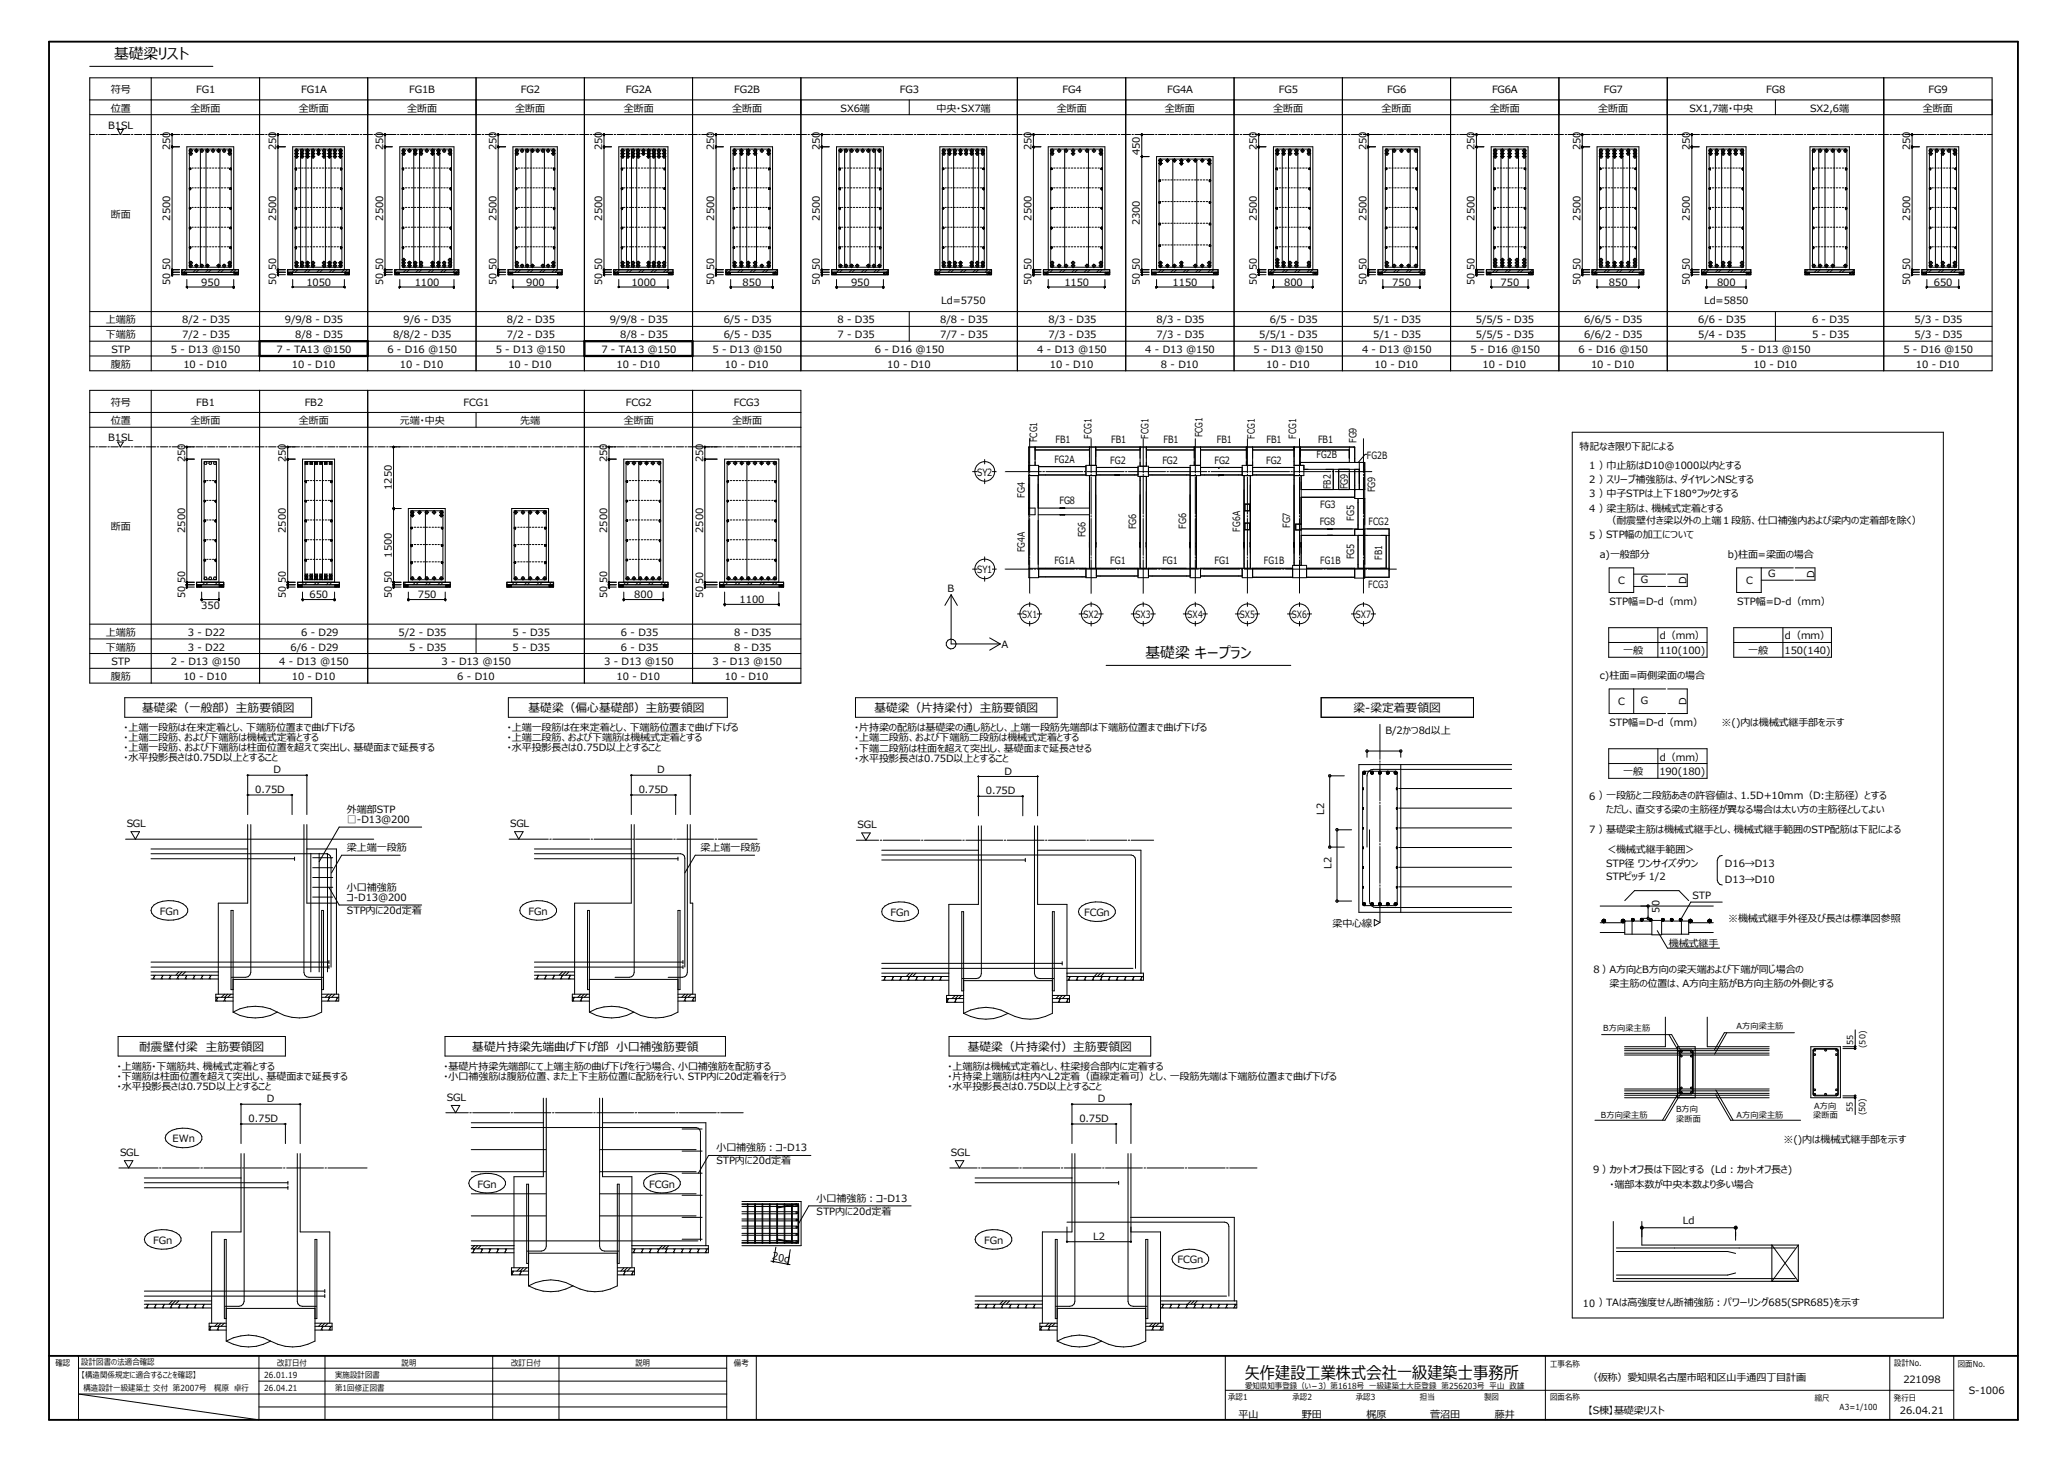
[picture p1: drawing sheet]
<svg xmlns="http://www.w3.org/2000/svg" width="420mm" height="297mm" viewBox="0 0 420 297" stroke-linecap="round" stroke-linejoin="round" font-family="sans-serif">
<defs><g id="words">
<text font-size="3.4" x="252.9" y="280.1">矢作建設工業株式会社一級建築士事務所</text>
<g font-size="3">
<text x="23.2" y="12">基礎梁リスト</text>
<text x="232.7" y="133.7">基礎梁 キープラン</text>
</g>
<g font-size="2.4">
<text x="28.9" y="144.7">基礎梁（一般部）主筋要領図</text>
<text x="107.4" y="144.7">基礎梁（偏⼼基礎部）主筋要領図</text>
<text x="177.6" y="144.7">基礎梁（⽚持梁付）主筋要領図</text>
<text x="275" y="144.7">梁-梁定着要領図</text>
<text x="28.3" y="213.6">耐震壁付梁 主筋要領図</text>
<text x="95.9" y="213.6">基礎⽚持梁先端曲げ下げ部 小⼝補強筋要領</text>
<text x="196.6" y="213.6">基礎梁（⽚持梁付）主筋要領図</text>
</g>
<g font-size="2">
<text x="22.5" y="18.9">符号</text>
<text x="22.5" y="22.7">位置</text>
<text x="38.7" y="22.7">全断面</text>
<text x="39.8" y="19">FG1</text>
<text x="60.7" y="22.7">全断面</text>
<text x="61.2" y="19">FG1A</text>
<text x="82.7" y="22.7">全断面</text>
<text x="83.2" y="19">FG1B</text>
<text x="104.7" y="22.7">全断面</text>
<text x="105.8" y="19">FG2</text>
<text x="126.7" y="22.7">全断面</text>
<text x="127.2" y="19">FG2A</text>
<text x="148.7" y="22.7">全断面</text>
<text x="149.2" y="19">FG2B</text>
<text x="170.8" y="22.7">SX6端</text>
<text x="182.8" y="19">FG3</text>
<text x="190.3" y="22.7">中央・SX7端</text>
<text x="214.7" y="22.7">全断面</text>
<text x="215.9" y="19">FG4</text>
<text x="236.7" y="22.7">全断面</text>
<text x="237.1" y="19">FG4A</text>
<text x="258.7" y="22.7">全断面</text>
<text x="259.8" y="19">FG5</text>
<text x="280.7" y="22.7">全断面</text>
<text x="281.8" y="19">FG6</text>
<text x="302.7" y="22.7">全断面</text>
<text x="303.1" y="19">FG6A</text>
<text x="324.7" y="22.7">全断面</text>
<text x="325.8" y="19">FG7</text>
<text x="343.3" y="22.7">SX1,7端・中央</text>
<text x="358.8" y="19">FG8</text>
<text x="367.8" y="22.7">SX2,6端</text>
<text x="390.7" y="22.7">全断面</text>
<text x="391.8" y="19">FG9</text>
<text x="22" y="26.1">B1SL</text>
<text x="34.6" y="30.4" transform="rotate(-90 34.6 30.4)">250</text>
<text x="56.1" y="30.4" transform="rotate(-90 56.1 30.4)">250</text>
<text x="77.9" y="30.4" transform="rotate(-90 77.9 30.4)">250</text>
<text x="100.8" y="30.4" transform="rotate(-90 100.8 30.4)">250</text>
<text x="122.4" y="30.4" transform="rotate(-90 122.4 30.4)">250</text>
<text x="145.1" y="30.4" transform="rotate(-90 145.1 30.4)">250</text>
<text x="166.6" y="30.4" transform="rotate(-90 166.6 30.4)">250</text>
<text x="209.6" y="30.4" transform="rotate(-90 209.6 30.4)">250</text>
<text x="231.6" y="31.5" transform="rotate(-90 231.6 31.5)">450</text>
<text x="255.3" y="30.4" transform="rotate(-90 255.3 30.4)">250</text>
<text x="277.6" y="30.4" transform="rotate(-90 277.6 30.4)">250</text>
<text x="299.6" y="30.4" transform="rotate(-90 299.6 30.4)">250</text>
<text x="321.1" y="30.4" transform="rotate(-90 321.1 30.4)">250</text>
<text x="343.4" y="30.4" transform="rotate(-90 343.4 30.4)">250</text>
<text x="388.1" y="30.4" transform="rotate(-90 388.1 30.4)">250</text>
<text x="22.5" y="44.2">断面</text>
<text x="34.6" y="44.8" transform="rotate(-90 34.6 44.8)">2500</text>
<text x="56.1" y="44.8" transform="rotate(-90 56.1 44.8)">2500</text>
<text x="77.9" y="44.8" transform="rotate(-90 77.9 44.8)">2500</text>
<text x="100.8" y="44.8" transform="rotate(-90 100.8 44.8)">2500</text>
<text x="122.4" y="44.8" transform="rotate(-90 122.4 44.8)">2500</text>
<text x="145.1" y="44.8" transform="rotate(-90 145.1 44.8)">2500</text>
<text x="166.6" y="44.8" transform="rotate(-90 166.6 44.8)">2500</text>
<text x="209.6" y="44.8" transform="rotate(-90 209.6 44.8)">2500</text>
<text x="231.6" y="45.8" transform="rotate(-90 231.6 45.8)">2300</text>
<text x="255.3" y="44.8" transform="rotate(-90 255.3 44.8)">2500</text>
<text x="277.6" y="44.8" transform="rotate(-90 277.6 44.8)">2500</text>
<text x="299.6" y="44.8" transform="rotate(-90 299.6 44.8)">2500</text>
<text x="321.1" y="44.8" transform="rotate(-90 321.1 44.8)">2500</text>
<text x="343.4" y="44.8" transform="rotate(-90 343.4 44.8)">2500</text>
<text x="388.1" y="44.8" transform="rotate(-90 388.1 44.8)">2500</text>
<text x="34.6" y="58" transform="rotate(-90 34.6 58)">50</text>
<text x="34.6" y="54.9" transform="rotate(-90 34.6 54.9)">50</text>
<text x="40.9" y="58.1">950</text>
<text x="56.1" y="58" transform="rotate(-90 56.1 58)">50</text>
<text x="56.1" y="54.9" transform="rotate(-90 56.1 54.9)">50</text>
<text x="62.2" y="58.1">1050</text>
<text x="77.9" y="58" transform="rotate(-90 77.9 58)">50</text>
<text x="77.9" y="54.9" transform="rotate(-90 77.9 54.9)">50</text>
<text x="84.3" y="58.1">1100</text>
<text x="100.8" y="58" transform="rotate(-90 100.8 58)">50</text>
<text x="100.8" y="54.9" transform="rotate(-90 100.8 54.9)">50</text>
<text x="106.9" y="58.1">900</text>
<text x="122.4" y="58" transform="rotate(-90 122.4 58)">50</text>
<text x="122.4" y="54.9" transform="rotate(-90 122.4 54.9)">50</text>
<text x="128.3" y="58.1">1000</text>
<text x="145.1" y="58" transform="rotate(-90 145.1 58)">50</text>
<text x="145.1" y="54.9" transform="rotate(-90 145.1 54.9)">50</text>
<text x="150.9" y="58.1">850</text>
<text x="166.6" y="58" transform="rotate(-90 166.6 58)">50</text>
<text x="166.6" y="54.9" transform="rotate(-90 166.6 54.9)">50</text>
<text x="172.9" y="58.1">950</text>
<text x="209.6" y="58" transform="rotate(-90 209.6 58)">50</text>
<text x="209.6" y="54.9" transform="rotate(-90 209.6 54.9)">50</text>
<text x="216.2" y="58.1">1150</text>
<text x="231.6" y="58" transform="rotate(-90 231.6 58)">50</text>
<text x="231.6" y="54.9" transform="rotate(-90 231.6 54.9)">50</text>
<text x="238.2" y="58.1">1150</text>
<text x="255.3" y="58" transform="rotate(-90 255.3 58)">50</text>
<text x="255.3" y="54.9" transform="rotate(-90 255.3 54.9)">50</text>
<text x="260.9" y="58.1">800</text>
<text x="277.6" y="58" transform="rotate(-90 277.6 58)">50</text>
<text x="277.6" y="54.9" transform="rotate(-90 277.6 54.9)">50</text>
<text x="282.9" y="58.1">750</text>
<text x="299.6" y="58" transform="rotate(-90 299.6 58)">50</text>
<text x="299.6" y="54.9" transform="rotate(-90 299.6 54.9)">50</text>
<text x="304.9" y="58.1">750</text>
<text x="321.1" y="58" transform="rotate(-90 321.1 58)">50</text>
<text x="321.1" y="54.9" transform="rotate(-90 321.1 54.9)">50</text>
<text x="326.9" y="58.1">850</text>
<text x="343.4" y="58" transform="rotate(-90 343.4 58)">50</text>
<text x="343.4" y="54.9" transform="rotate(-90 343.4 54.9)">50</text>
<text x="348.9" y="58.1">800</text>
<text x="388.1" y="58" transform="rotate(-90 388.1 58)">50</text>
<text x="388.1" y="54.9" transform="rotate(-90 388.1 54.9)">50</text>
<text x="392.9" y="58.1">650</text>
<text x="21.5" y="65.7">上端筋</text>
<text x="37" y="65.7">8/2 - D35</text>
<text x="57.9" y="65.7">9/9/8 - D35</text>
<text x="82" y="65.7">9/6 - D35</text>
<text x="103" y="65.7">8/2 - D35</text>
<text x="123.9" y="65.7">9/9/8 - D35</text>
<text x="147" y="65.7">6/5 - D35</text>
<text x="170.1" y="65.7">8 - D35</text>
<text x="191" y="65.7">8/8 - D35</text>
<text x="191.2" y="61.7">Ld=5750</text>
<text x="213" y="65.7">8/3 - D35</text>
<text x="235" y="65.7">8/3 - D35</text>
<text x="258" y="65.7">6/5 - D35</text>
<text x="279" y="65.7">5/1 - D35</text>
<text x="299.8" y="65.7">5/5/5 - D35</text>
<text x="321.8" y="65.7">6/6/5 - D35</text>
<text x="345" y="65.7">6/6 - D35</text>
<text x="346.2" y="61.7">Ld=5850</text>
<text x="368.2" y="65.7">6 - D35</text>
<text x="389" y="65.7">5/3 - D35</text>
<text x="21.5" y="68.7">下端筋</text>
<text x="22.7" y="71.7">STP</text>
<text x="34.7" y="71.7">5 - D13 @150</text>
<text x="37" y="68.7">7/2 - D35</text>
<text x="56.2" y="71.7">7 - TA13 @150</text>
<text x="60" y="68.7">8/8 - D35</text>
<text x="78.7" y="71.7">6 - D16 @150</text>
<text x="79.9" y="68.7">8/8/2 - D35</text>
<text x="100.7" y="71.7">5 - D13 @150</text>
<text x="103" y="68.7">7/2 - D35</text>
<text x="122.2" y="71.7">7 - TA13 @150</text>
<text x="126" y="68.7">8/8 - D35</text>
<text x="144.7" y="71.7">5 - D13 @150</text>
<text x="147" y="68.7">6/5 - D35</text>
<text x="170.1" y="68.7">7 - D35</text>
<text x="177.7" y="71.7">6 - D16 @150</text>
<text x="191" y="68.7">7/7 - D35</text>
<text x="210.7" y="71.7">4 - D13 @150</text>
<text x="213" y="68.7">7/3 - D35</text>
<text x="232.7" y="71.7">4 - D13 @150</text>
<text x="235" y="68.7">7/3 - D35</text>
<text x="254.7" y="71.7">5 - D13 @150</text>
<text x="255.9" y="68.7">5/5/1 - D35</text>
<text x="276.7" y="71.7">4 - D13 @150</text>
<text x="279" y="68.7">5/1 - D35</text>
<text x="298.7" y="71.7">5 - D16 @150</text>
<text x="299.8" y="68.7">5/5/5 - D35</text>
<text x="320.7" y="71.7">6 - D16 @150</text>
<text x="321.8" y="68.7">6/6/2 - D35</text>
<text x="345" y="68.7">5/4 - D35</text>
<text x="353.7" y="71.7">5 - D13 @150</text>
<text x="368.2" y="68.7">5 - D35</text>
<text x="386.7" y="71.7">5 - D16 @150</text>
<text x="389" y="68.7">5/3 - D35</text>
<text x="22.5" y="74.7">腹筋</text>
<text x="37.3" y="74.7">10 - D10</text>
<text x="59.3" y="74.7">10 - D10</text>
<text x="81.2" y="74.7">10 - D10</text>
<text x="103.3" y="74.7">10 - D10</text>
<text x="125.3" y="74.7">10 - D10</text>
<text x="147.3" y="74.7">10 - D10</text>
<text x="180.3" y="74.7">10 - D10</text>
<text x="213.3" y="74.7">10 - D10</text>
<text x="235.9" y="74.7">8 - D10</text>
<text x="257.2" y="74.7">10 - D10</text>
<text x="279.3" y="74.7">10 - D10</text>
<text x="301.2" y="74.7">10 - D10</text>
<text x="323.2" y="74.7">10 - D10</text>
<text x="356.3" y="74.7">10 - D10</text>
<text x="389.2" y="74.7">10 - D10</text>
<text x="22.5" y="82.4">符号</text>
<text x="39.9" y="82.4">FB1</text>
<text x="61.9" y="82.4">FB2</text>
<text x="94.2" y="82.4">FCG1</text>
<text x="127.2" y="82.4">FCG2</text>
<text x="149.1" y="82.4">FCG3</text>
<text x="22" y="89.6">B1SL</text>
<text x="22.5" y="86.1">位置</text>
<text x="38.7" y="86.1">全断面</text>
<text x="60.7" y="86.1">全断面</text>
<text x="81.2" y="86.1">元端・中央</text>
<text x="105.7" y="86.1">先端</text>
<text x="126.7" y="86.1">全断面</text>
<text x="148.7" y="86.1">全断面</text>
<text x="210.7" y="89.8" transform="rotate(-90 210.7 89.8)">FCG1</text>
<text x="221.8" y="89.2" transform="rotate(-90 221.8 89.2)">FCG1</text>
<text x="233.3" y="89.2" transform="rotate(-90 233.3 89.2)">FCG1</text>
<text x="244.3" y="88.9" transform="rotate(-90 244.3 88.9)">FCG1</text>
<text x="254.9" y="89.2" transform="rotate(-90 254.9 89.2)">FCG1</text>
<text x="263.3" y="89.2" transform="rotate(-90 263.3 89.2)">FCG1</text>
<text x="37.6" y="93.9" transform="rotate(-90 37.6 93.9)">250</text>
<text x="58.1" y="93.9" transform="rotate(-90 58.1 93.9)">250</text>
<text x="123.4" y="93.9" transform="rotate(-90 123.4 93.9)">250</text>
<text x="142.8" y="93.9" transform="rotate(-90 142.8 93.9)">250</text>
<text x="214.2" y="94">FG2A</text>
<text x="214.5" y="90">FB1</text>
<text x="225.6" y="94.2">FG2</text>
<text x="225.8" y="90">FB1</text>
<text x="236.2" y="94.2">FG2</text>
<text x="236.4" y="90">FB1</text>
<text x="246.7" y="94.2">FG2</text>
<text x="247.2" y="90">FB1</text>
<text x="257.2" y="94.2">FG2</text>
<text x="257.3" y="90">FB1</text>
<text x="267.5" y="93.1">FG2B</text>
<text x="267.8" y="90">FB1</text>
<text x="275.6" y="90" transform="rotate(-90 275.6 90)">FG9</text>
<text x="277.7" y="93.2">FG2B</text>
<text x="320.9" y="91.5">特記なき限り下記による</text>
<text x="322.9" y="95.3">1 ）巾止筋はD10@1000以内とする</text>
<text x="79.6" y="99.5" transform="rotate(-90 79.6 99.5)">1250</text>
<text x="198.6" y="96.7">SY2</text>
<text x="208.2" y="101.1" transform="rotate(-90 208.2 101.1)">FG4</text>
<text x="270.4" y="99.4" transform="rotate(-90 270.4 99.4)">FB2</text>
<text x="273.8" y="99.4" transform="rotate(-90 273.8 99.4)">FG9</text>
<text x="279.4" y="100" transform="rotate(-90 279.4 100)">FG9</text>
<text x="322.9" y="98.1">2 ）スリーブ補強筋は、ダイヤレンNSとする</text>
<text x="322.9" y="101">3 ）中子STPは上下180°フックとする</text>
<text x="22.5" y="107.7">断面</text>
<text x="215.3" y="102.4">FG8</text>
<text x="230.8" y="107.5" transform="rotate(-90 230.8 107.5)">FG6</text>
<text x="241" y="107.4" transform="rotate(-90 241 107.4)">FG6</text>
<text x="252" y="108" transform="rotate(-90 252 108)">FG6A</text>
<text x="262.1" y="107.3" transform="rotate(-90 262.1 107.3)">FG7</text>
<text x="268.1" y="106.6">FG8</text>
<text x="268.2" y="103.1">FG3</text>
<text x="275.1" y="105.8" transform="rotate(-90 275.1 105.8)">FG5</text>
<text x="278" y="106.6">FCG2</text>
<text x="322.9" y="104">4 ）梁主筋は、機械式定着とする</text>
<text x="326.4" y="106.6">（耐震壁付き梁以外の上端１段筋、仕⼝補強内および梁内の定着部を除く）</text>
<text x="37.6" y="108.3" transform="rotate(-90 37.6 108.3)">2500</text>
<text x="58.1" y="108.3" transform="rotate(-90 58.1 108.3)">2500</text>
<text x="79.6" y="113.3" transform="rotate(-90 79.6 113.3)">1500</text>
<text x="123.4" y="108.3" transform="rotate(-90 123.4 108.3)">2500</text>
<text x="142.8" y="108.3" transform="rotate(-90 142.8 108.3)">2500</text>
<text x="208.2" y="112.2" transform="rotate(-90 208.2 112.2)">FG4A</text>
<text x="220.6" y="109.1" transform="rotate(-90 220.6 109.1)">FG6</text>
<text x="275.1" y="113.6" transform="rotate(-90 275.1 113.6)">FG5</text>
<text x="280.8" y="113.7" transform="rotate(-90 280.8 113.7)">FB1</text>
<text x="322.9" y="109.5">5 ）STP幅の加工について</text>
<text x="325.1" y="113.4">a)一般部分</text>
<text x="351" y="113.4">b)柱面=梁面の場合</text>
<text x="37.6" y="118.4" transform="rotate(-90 37.6 118.4)">50</text>
<text x="58.1" y="118.4" transform="rotate(-90 58.1 118.4)">50</text>
<text x="79.6" y="118.4" transform="rotate(-90 79.6 118.4)">50</text>
<text x="123.4" y="118.4" transform="rotate(-90 123.4 118.4)">50</text>
<text x="198.6" y="116.5">SY1</text>
<text x="214.2" y="114.6">FG1A</text>
<text x="225.6" y="114.6">FG1</text>
<text x="236.2" y="114.6">FG1</text>
<text x="246.7" y="114.6">FG1</text>
<text x="256.8" y="114.6">FG1B</text>
<text x="268.2" y="114.6">FG1B</text>
<text x="278" y="119.4">FCG3</text>
<text x="328.8" y="118.7">C</text>
<text x="333.4" y="118.5">G</text>
<text x="342.7" y="118.7" transform="rotate(-90 342.7 118.7)">D</text>
<text x="354.7" y="118.7">C</text>
<text x="359.3" y="117.3">G</text>
<text x="368.6" y="117.4" transform="rotate(-90 368.6 117.4)">D</text>
<text x="37.6" y="121.5" transform="rotate(-90 37.6 121.5)">50</text>
<text x="40.9" y="123.7">350</text>
<text x="58.1" y="121.5" transform="rotate(-90 58.1 121.5)">50</text>
<text x="62.9" y="121.6">650</text>
<text x="79.6" y="121.5" transform="rotate(-90 79.6 121.5)">50</text>
<text x="84.9" y="121.6">750</text>
<text x="123.4" y="121.5" transform="rotate(-90 123.4 121.5)">50</text>
<text x="128.9" y="121.6">800</text>
<text x="142.8" y="121.5" transform="rotate(-90 142.8 121.5)">5050</text>
<text x="150.3" y="122.6">1100</text>
<text x="192.5" y="120.2">B</text>
<text x="207.7" y="125.6">SX1</text>
<text x="220.1" y="125.6">SX2</text>
<text x="230.7" y="125.6">SX3</text>
<text x="241.3" y="125.6">SX4</text>
<text x="251.9" y="125.6">SX5</text>
<text x="262.5" y="125.6">SX6</text>
<text x="275.5" y="125.6">SX7</text>
<text x="327" y="122.9">STP幅=D-d（mm）</text>
<text x="353" y="122.9">STP幅=D-d（mm）</text>
<text x="21.5" y="129.2">上端筋</text>
<text x="38.2" y="129.2">3 - D22</text>
<text x="61.2" y="129.2">6 - D29</text>
<text x="81" y="129.2">5/2 - D35</text>
<text x="104.1" y="129.2">5 - D35</text>
<text x="126.2" y="129.2">6 - D35</text>
<text x="149.2" y="129.2">8 - D35</text>
<text x="203.5" y="131.7">A</text>
<text x="337.2" y="129.9">d（mm）</text>
<text x="362.7" y="129.9">d（mm）</text>
<text x="21.5" y="132.2">下端筋</text>
<text x="22.7" y="135.2">STP</text>
<text x="34.7" y="135.2">2 - D13 @150</text>
<text x="38.2" y="132.2">3 - D22</text>
<text x="56.7" y="135.2">4 - D13 @150</text>
<text x="59" y="132.2">6/6 - D29</text>
<text x="83.2" y="132.2">5 - D35</text>
<text x="89.7" y="135.2">3 - D13 @150</text>
<text x="104.1" y="132.2">5 - D35</text>
<text x="122.7" y="135.2">3 - D13 @150</text>
<text x="126.2" y="132.2">6 - D35</text>
<text x="144.7" y="135.2">3 - D13 @150</text>
<text x="149.2" y="132.2">8 - D35</text>
<text x="329.8" y="132.9">一般</text>
<text x="337.1" y="132.9">110(100)</text>
<text x="355.2" y="132.9">一般</text>
<text x="362.6" y="132.9">150(140)</text>
<text x="22.5" y="138.2">腹筋</text>
<text x="37.3" y="138.2">10 - D10</text>
<text x="59.3" y="138.2">10 - D10</text>
<text x="92.9" y="138.2">6 - D10</text>
<text x="125.3" y="138.2">10 - D10</text>
<text x="147.3" y="138.2">10 - D10</text>
<text x="325.1" y="138">c)柱面=両側梁面の場合</text>
<text x="328.8" y="143.3">C</text>
<text x="333.4" y="143.1">G</text>
<text x="342.7" y="143.3" transform="rotate(-90 342.7 143.3)">D</text>
<text x="25.1" y="148.6">・上端一段筋は在来定着とし、下端筋位置まで曲げ下げる</text>
<text x="103" y="148.6">・上端一段筋は在来定着とし、下端筋位置まで曲げ下げる</text>
<text x="173.5" y="148.6">・⽚持梁の配筋は基礎梁の通し筋とし、上端一段筋先端部は下端筋位置まで曲げ下げる</text>
<text x="281.5" y="149.2">B/2かつ8d以上</text>
<text x="327" y="147.4">STP幅=D-d（mm）</text>
<text x="349.8" y="147.4">※()内は機械式継手部を示す</text>
<text x="25.1" y="152.6">・上端一段筋、および下端筋は柱面位置を超えて突出し、基礎面まで延⻑する</text>
<text x="25.1" y="154.6">・⽔平投影⻑さは0.75D以上とすること</text>
<text x="25.1" y="150.6">・上端二段筋、および下端筋は機械式定着とする</text>
<text x="103" y="150.6">・上端二段筋、および下端筋は機械式定着とする</text>
<text x="103" y="152.6">・⽔平投影⻑さは0.75D以上とすること</text>
<text x="173.5" y="150.6">・上端二段筋、および下端筋二段筋は機械式定着とする</text>
<text x="173.5" y="152.7">・下端二段筋は柱面を超えて突出し、基礎面まで延⻑させる</text>
<text x="173.5" y="154.8">・⽔平投影⻑さは0.75D以上とすること</text>
<text x="337.2" y="154.5">d（mm）</text>
<text x="51.9" y="161.1">0.75D</text>
<text x="55.6" y="157.1">D</text>
<text x="129.8" y="161.1">0.75D</text>
<text x="133.5" y="157.1">D</text>
<text x="200.3" y="161.4">0.75D</text>
<text x="204.1" y="157.4">D</text>
<text x="329.8" y="157.5">一般</text>
<text x="337.1" y="157.5">190(180)</text>
<text x="70.5" y="167.2">□-D13＠200</text>
<text x="70.5" y="165.2">外端部STP</text>
<text x="269.1" y="165.5" transform="rotate(-90 269.1 165.5)">L2</text>
<text x="322.9" y="162.5">6 ）一段筋と二段筋あきの許容値は、1.5D+10mm（D:主筋径）とする</text>
<text x="326.3" y="165.1">ただし、直交する梁の主筋径が異なる場合は太い⽅の主筋径としてよい</text>
<text x="25.7" y="168">SGL</text>
<text x="70.5" y="172.9">梁上端一段筋</text>
<text x="103.6" y="168">SGL</text>
<text x="142.3" y="172.9">梁上端一段筋</text>
<text x="174.2" y="168.3">SGL</text>
<text x="322.9" y="169.2">7 ）基礎梁主筋は機械式継手とし、機械式継手範囲のSTP配筋は下記による</text>
<text x="326.3" y="173.3">＜機械式継手範囲＞</text>
<text x="270.5" y="176.5" transform="rotate(-90 270.5 176.5)">L2</text>
<text x="326.3" y="176.1">STP径 ワンサイズダウン</text>
<text x="326.3" y="178.8">STPピッチ 1/2</text>
<text x="350.5" y="176.2">D16→D13</text>
<text x="350.5" y="179.3">D13→D10</text>
<text x="32.5" y="185.9">FGn</text>
<text x="70.5" y="183">コ-D13＠200</text>
<text x="70.5" y="181">小⼝補強筋</text>
<text x="70.5" y="185.7">STP内に20d定着</text>
<text x="107.4" y="185.9">FGn</text>
<text x="337.2" y="185.4" transform="rotate(-90 337.2 185.4)">50</text>
<text x="343.9" y="182.7">STP</text>
<text x="180.9" y="186.1">FGn</text>
<text x="220.3" y="186.1">FCGn</text>
<text x="270.7" y="188.3">梁中⼼線</text>
<text x="351.1" y="187.4">※機械式継手外径及び⻑さは標準図参照</text>
<text x="323.8" y="197.6">8 ）A⽅向とB⽅向の梁天端および下端が同じ場合の</text>
<text x="339" y="192.4">機械式継手</text>
<text x="327" y="200.6">梁主筋の位置は、A⽅向主筋がB⽅向主筋の外側とする</text>
<text x="23.7" y="219.4">・下端筋は柱面位置を超えて突出し、基礎面まで延⻑する</text>
<text x="23.7" y="221.4">・⽔平投影⻑さは0.75D以上とすること</text>
<text x="23.7" y="217.4">・上端筋・下端筋共、機械式定着とする</text>
<text x="90.1" y="217.4">・基礎⽚持梁先端部にて上端主筋の曲げ下げを⾏う場合、小⼝補強筋を配筋する</text>
<text x="90.1" y="219.4">・小⼝補強筋は腹筋位置、また上下主筋位置に配筋を⾏い、STP内に20d定着を⾏う</text>
<text x="192.5" y="217.4">・上端筋は機械式定着とし、柱梁接合部内に定着する</text>
<text x="192.5" y="219.4">・⽚持梁上端筋は柱内へL2定着（直線定着可）とし、一段筋先端は下端筋位置まで曲げ下げる</text>
<text x="192.5" y="221.4">・⽔平投影⻑さは0.75D以上とすること</text>
<text x="50.5" y="228">0.75D</text>
<text x="54.2" y="224">D</text>
<text x="90.8" y="223.7">SGL</text>
<text x="219.3" y="228">0.75D</text>
<text x="223" y="224">D</text>
<text x="35.1" y="232.1">EWn</text>
<text x="145.6" y="233.9">小⼝補強筋︓コ-D13</text>
<text x="362.4" y="232.3">※()内は機械式継手部を示す</text>
<text x="24.4" y="234.9">SGL</text>
<text x="145.6" y="236.5">STP内に20d定着</text>
<text x="193.2" y="234.9">SGL</text>
<text x="323.7" y="238.3">9 ）カットオフ⻑は下図とする (Ld︓カットオフ⻑さ)</text>
<text x="97" y="241.3">FGn</text>
<text x="131.9" y="241.3">FCGn</text>
<text x="165.9" y="244.1">小⼝補強筋︓コ-D13</text>
<text x="327" y="241.3">・端部本数が中央本数より多い場合</text>
<text x="165.9" y="246.8">STP内に20d定着</text>
<text x="222.1" y="251.9">L2</text>
<text x="341.9" y="248.8">Ld</text>
<text x="31.1" y="252.7">FGn</text>
<text x="156.8" y="255.9" transform="rotate(9 156.8 255.9)">20d</text>
<text x="200" y="252.7">FGn</text>
<text x="239.3" y="256.7">FCGn</text>
<text x="321.6" y="265.5">10 ）TAは⾼強度せん断補強筋︓パワーリング685(SPR685)を示す</text>
<text x="322.6" y="280.6">（仮称）愛知県名古屋市昭和区山手通四丁目計画</text>
<text x="386.7" y="280.9">221098</text>
<text x="322.6" y="287.3">【S棟】基礎梁リスト</text>
<text x="386" y="287.3">26.04.21</text>
<text x="400" y="283.3">S-1006</text>
<text x="251.7" y="288.1">平山</text>
<text x="264.5" y="288.1">野田</text>
<text x="277.6" y="288.1">梶原</text>
<text x="290.6" y="288.1">菅沼田</text>
<text x="303.7" y="288.1">藤井</text>
</g>
<g font-size="1.7">
<text x="325.7" y="209.5">B⽅向梁主筋</text>
<text x="352.8" y="209.1">A⽅向梁主筋</text>
<text x="376.5" y="212.3" transform="rotate(-90 376.5 212.3)">55</text>
<text x="379" y="213" transform="rotate(-90 379 213)">(50)</text>
<text x="325.2" y="227.1">B⽅向梁主筋</text>
<text x="340.5" y="226">B⽅向</text>
<text x="352.8" y="227.1">A⽅向梁主筋</text>
<text x="368.4" y="227.1">梁断面</text>
<text x="368.6" y="225.2">A⽅向</text>
<text x="376.4" y="226" transform="rotate(-90 376.4 226)">55</text>
<text x="379" y="226.6" transform="rotate(-90 379 226.6)">(50)</text>
<text x="340.5" y="228">梁断面</text>
<text x="11.3" y="277.6">確認</text>
<text x="16.5" y="277.4">設計図書の法適合確認</text>
<text x="16.5" y="280">【構造関係規定に適合することを確認】</text>
<text x="53.6" y="279.9">26.01.19</text>
<text x="56.3" y="277.6">改訂⽇付</text>
<text x="68.1" y="279.9">実施設計図書</text>
<text x="81.6" y="277.6">説明</text>
<text x="103.9" y="277.6">改訂⽇付</text>
<text x="129.1" y="277.6">説明</text>
<text x="149.1" y="277.6">備考</text>
<text x="314.9" y="277.6">工事名称</text>
<text x="384.8" y="277.6">設計No.</text>
<text x="397.8" y="277.6">図面No.</text>
<text x="16.9" y="282.6">構造設計一級建築士 交付 第2007号</text>
<text x="43.5" y="282.6">梶原 卓⾏</text>
<text x="53.6" y="282.6">26.04.21</text>
<text x="68.1" y="282.6">第1回修正図書</text>
<text x="249.5" y="284.5">承認1</text>
<text x="253" y="282.2">愛知県知事登録（い－3）第1618号 一級建築士大臣登録 第256203号 平山 政雄</text>
<text x="262.6" y="284.5">承認2</text>
<text x="275.5" y="284.5">承認3</text>
<text x="288.5" y="284.5">担当</text>
<text x="301.5" y="284.5">製図</text>
<text x="314.9" y="284.5">図面名称</text>
<text x="368.7" y="284.6">縮尺</text>
<text x="373.8" y="286.4">A3=1/100</text>
<text x="384.8" y="284.6">発⾏⽇</text>
</g>
</g></defs>
<path d="M41.5 97.7h.3v.3h-.3zM43.7 97.7h.3v.3h-.3zM41.5 105.7h.3v.3h-.3zM41.5 101.7h.3v.2h-.3zM41.5 109.7h.3v.2h-.3zM41.5 113.7h.3v.3h-.3zM43.7 105.7h.3v.3h-.3zM43.7 101.7h.3v.2h-.3zM43.7 109.7h.3v.2h-.3zM43.7 113.7h.3v.3h-.3z" fill="#000"/>
<path d="M40 118.3h5.5v.5h-5.5z" fill="#fff"/>
<g fill="#000">
<path d="M37.9 90.7h.2v.2h-.2zM37.9 93.2h.2v.2h-.2zM62 97.7h.3v.3h-.3zM67.2 97.7h.3v.3h-.3zM37.9 118.2h.2v.2h-.2zM37.9 118.7h.2v.2h-.2zM37.9 119.2h.2v.2h-.2zM62 105.7h.3v.3h-.3zM62 101.7h.3v.2h-.3zM62 109.7h.3v.2h-.3zM62 113.7h.3v.3h-.3zM67.2 105.7h.3v.3h-.3z"/>
<path d="M67.2 101.7h.3v.2h-.3zM67.2 109.7h.3v.2h-.3zM67.2 113.7h.3v.3h-.3zM40.9 121.7h.2v.2h-.2zM44.4 121.7h.2v.2h-.2z"/>
</g>
<path d="M60.5 118.3h8.5v.5h-8.5z" fill="#fff"/>
<g fill="#000">
<path d="M58.4 90.7h.2v.2h-.2zM58.4 93.2h.2v.2h-.2zM58.4 118.2h.2v.2h-.2zM58.4 118.7h.2v.2h-.2zM58.4 119.2h.2v.2h-.2zM83.5 110.7h.3v.3h-.3zM83.5 107.1h.3v.3h-.3zM83.5 114.2h.3v.2h-.3zM89.7 110.7h.3v.3h-.3zM89.7 107.1h.3v.3h-.3zM89.7 114.2h.3v.2h-.3zM61.4 121.7h.2v.2h-.2z"/>
<path d="M67.9 121.7h.2v.2h-.2z"/>
</g>
<path d="M82 118.3h9.5v.5h-9.5z" fill="#fff"/>
<path d="M104.5 110.7h.3v.3h-.3zM104.5 107.1h.3v.3h-.3zM104.5 114.2h.3v.2h-.3zM110.7 110.7h.3v.3h-.3zM110.7 107.1h.3v.3h-.3zM110.7 114.2h.3v.2h-.3z" fill="#000"/>
<path d="M103 118.3h9.5v.5h-9.5z" fill="#fff"/>
<g fill="#000">
<path d="M79.9 90.7h.2v.2h-.2zM127.2 97.7h.3v.3h-.3zM134 97.7h.2v.3h-.2zM79.9 103.2h.2v.2h-.2zM79.9 118.2h.2v.2h-.2zM79.9 118.7h.2v.2h-.2zM79.9 119.2h.2v.2h-.2zM127.2 105.7h.3v.3h-.3zM127.2 101.7h.3v.2h-.3zM127.2 109.7h.3v.2h-.3zM127.2 113.7h.3v.3h-.3zM134 105.7h.2v.3h-.2z"/>
<path d="M134 101.7h.2v.2h-.2zM134 109.7h.2v.2h-.2zM134 113.7h.2v.3h-.2zM82.9 121.7h.2v.2h-.2zM90.4 121.7h.2v.2h-.2z"/>
</g>
<path d="M125.7 118.3h10v.5h-10z" fill="#fff"/>
<g fill="#000">
<path d="M38.5 38.2h.3v.3h-.3zM38.5 34.2h.3v.3h-.3zM46.7 38.2h.3v.3h-.3zM46.7 34.2h.3v.3h-.3zM38.5 42.2h.3v.3h-.3zM38.5 46.2h.3v.3h-.3zM38.5 50.2h.3v.3h-.3zM46.7 42.2h.3v.3h-.3zM46.7 46.2h.3v.3h-.3zM46.7 50.2h.3v.3h-.3zM123.6 90.7h.3v.2h-.3zM123.6 93.2h.3v.2h-.3z"/>
<path d="M123.6 118.2h.3v.2h-.3zM123.6 118.7h.3v.2h-.3zM123.6 119.2h.3v.2h-.3zM126.6 121.7h.2v.2h-.2zM134.6 121.7h.2v.2h-.2z"/>
</g>
<path d="M37 54.8h11.5v.5h-11.5z" fill="#fff"/>
<g fill="#000">
<path d="M34.9 27.2h.2v.2h-.2zM34.9 29.7h.2v.2h-.2zM60 38.2h.3v.3h-.3zM60 34.2h.3v.3h-.3zM69.2 38.2h.3v.3h-.3zM69.2 34.2h.3v.3h-.3zM34.9 54.7h.2v.2h-.2zM34.9 55.2h.2v.3h-.2zM34.9 55.7h.2v.2h-.2zM37.9 58.2h.2v.2h-.2zM47.4 58.2h.2v.2h-.2zM60 42.2h.3v.3h-.3z"/>
<path d="M60 46.2h.3v.3h-.3zM60 50.2h.3v.3h-.3zM69.2 42.2h.3v.3h-.3zM69.2 46.2h.3v.3h-.3zM69.2 50.2h.3v.3h-.3z"/>
</g>
<path d="M58.5 54.8h12.5v.5h-12.5z" fill="#fff"/>
<g fill="#000">
<path d="M56.4 27.2h.2v.2h-.2zM56.4 29.7h.2v.2h-.2zM81.8 38.2h.3v.3h-.3zM81.8 34.2h.3v.3h-.3zM91.4 38.2h.3v.3h-.3zM91.4 34.2h.3v.3h-.3zM56.4 54.7h.2v.2h-.2zM56.4 55.2h.2v.3h-.2zM56.4 55.7h.2v.2h-.2zM59.4 58.2h.2v.2h-.2zM69.9 58.2h.2v.3h-.2zM81.8 42.2h.3v.3h-.3z"/>
<path d="M81.8 46.2h.3v.3h-.3zM81.8 50.2h.3v.3h-.3zM91.4 42.2h.3v.3h-.3zM91.4 46.2h.3v.3h-.3zM91.4 50.2h.3v.3h-.3z"/>
</g>
<path d="M80.2 54.8h13v.5h-13z" fill="#fff"/>
<g fill="#000">
<path d="M78.1 27.2h.3v.2h-.3zM78.1 29.7h.3v.2h-.3zM104.7 38.2h.3v.3h-.3zM104.7 34.2h.3v.3h-.3zM112.4 38.2h.3v.3h-.3zM112.4 34.2h.3v.3h-.3zM78.1 54.7h.3v.2h-.3zM78.1 55.2h.3v.3h-.3zM78.1 55.7h.3v.3h-.3zM81.1 58.2h.3v.3h-.3zM92.1 58.2h.2v.2h-.2zM104.7 42.2h.3v.3h-.3z"/>
<path d="M104.7 46.2h.3v.3h-.3zM104.7 50.2h.3v.3h-.3zM112.4 42.2h.3v.3h-.3zM112.4 46.2h.3v.3h-.3zM112.4 50.2h.3v.3h-.3z"/>
</g>
<path d="M103.3 54.8h10.9v.5h-10.9z" fill="#fff"/>
<g fill="#000">
<path d="M101.1 27.2h.3v.2h-.3zM101.1 29.7h.3v.2h-.3zM126.2 38.2h.3v.3h-.3zM126.2 34.2h.3v.3h-.3zM134.9 38.2h.3v.3h-.3zM134.9 34.2h.3v.3h-.3zM101.1 54.7h.3v.2h-.3zM101.1 55.2h.3v.3h-.3zM101.1 55.7h.3v.3h-.3zM104.1 58.2h.3v.3h-.3zM113.1 58.2h.2v.2h-.2zM126.2 42.2h.3v.3h-.3z"/>
<path d="M126.2 46.2h.3v.3h-.3zM126.2 50.2h.3v.3h-.3zM134.9 42.2h.3v.3h-.3zM134.9 46.2h.3v.3h-.3zM134.9 50.2h.3v.3h-.3z"/>
</g>
<path d="M124.7 54.8h12v.5h-12z" fill="#fff"/>
<g fill="#000">
<path d="M122.6 27.2h.3v.2h-.3zM122.6 29.7h.3v.2h-.3zM149 38.2h.3v.3h-.3zM149 34.2h.3v.3h-.3zM156.2 38.2h.3v.3h-.3zM156.2 34.2h.3v.3h-.3zM122.6 54.7h.3v.2h-.3zM122.6 55.2h.3v.3h-.3zM122.6 55.7h.3v.3h-.3zM125.6 58.2h.3v.3h-.3zM135.6 58.2h.3v.3h-.3zM149 42.2h.3v.3h-.3z"/>
<path d="M149 46.2h.3v.3h-.3zM149 50.2h.3v.3h-.3zM156.2 42.2h.3v.3h-.3zM156.2 46.2h.3v.3h-.3zM156.2 50.2h.3v.3h-.3z"/>
</g>
<path d="M147.5 54.8h10.5v.5h-10.5z" fill="#fff"/>
<g fill="#000">
<path d="M145.4 27.2h.2v.2h-.2zM145.4 29.7h.2v.2h-.2zM170.5 38.2h.3v.3h-.3zM170.5 34.2h.3v.3h-.3zM178.7 38.2h.3v.3h-.3zM178.7 34.2h.3v.3h-.3zM145.4 54.7h.2v.2h-.2zM145.4 55.2h.2v.3h-.2zM145.4 55.7h.2v.2h-.2zM148.4 58.2h.2v.3h-.2zM156.9 58.2h.2v.3h-.2zM170.5 42.2h.3v.3h-.3z"/>
<path d="M170.5 46.2h.3v.3h-.3zM170.5 50.2h.3v.3h-.3zM178.7 42.2h.3v.3h-.3zM178.7 46.2h.3v.3h-.3zM178.7 50.2h.3v.3h-.3z"/>
</g>
<path d="M169 54.8h11.5v.5h-11.5z" fill="#fff"/>
<path d="M191.5 38.2h.3v.3h-.3zM191.5 34.2h.3v.3h-.3zM199.7 38.2h.3v.3h-.3zM199.7 34.2h.3v.3h-.3zM191.5 42.2h.3v.3h-.3zM191.5 46.2h.3v.3h-.3zM191.5 50.2h.3v.3h-.3zM199.7 42.2h.3v.3h-.3zM199.7 46.2h.3v.3h-.3zM199.7 50.2h.3v.3h-.3z" fill="#000"/>
<path d="M190 54.8h11.5v.5h-11.5z" fill="#fff"/>
<g fill="#000">
<path d="M166.9 27.2h.2v.2h-.2zM166.9 29.7h.2v.2h-.2zM213.5 38.2h.3v.3h-.3zM213.5 34.2h.3v.3h-.3zM223.7 38.2h.3v.3h-.3zM223.7 34.2h.3v.3h-.3zM166.9 54.7h.2v.2h-.2zM166.9 55.2h.2v.3h-.2zM166.9 55.7h.2v.3h-.2zM169.9 58.2h.2v.3h-.2zM179.4 58.2h.2v.2h-.2zM213.5 42.2h.3v.3h-.3z"/>
<path d="M213.5 46.2h.3v.3h-.3zM213.5 50.2h.3v.3h-.3zM223.7 42.2h.3v.3h-.3zM223.7 46.2h.3v.3h-.3zM223.7 50.2h.3v.3h-.3z"/>
</g>
<path d="M212 54.8h13.5v.5h-13.5z" fill="#fff"/>
<g fill="#000">
<path d="M209.9 27.2h.2v.2h-.2zM209.9 29.7h.2v.2h-.2zM259.3 38.2h.2v.3h-.2zM259.3 34.2h.2v.3h-.2zM265.9 38.2h.3v.3h-.3zM265.9 34.2h.3v.3h-.3zM209.9 54.7h.2v.2h-.2zM209.9 55.2h.2v.3h-.2zM209.9 55.7h.2v.3h-.2zM212.9 58.2h.2v.3h-.2zM224.4 58.2h.2v.3h-.2zM259.3 42.2h.2v.3h-.2z"/>
<path d="M259.3 46.2h.2v.3h-.2zM259.3 50.2h.2v.3h-.2zM265.9 42.2h.3v.3h-.3zM265.9 46.2h.3v.3h-.3zM265.9 50.2h.3v.3h-.3z"/>
</g>
<path d="M257.7 54.8h10v.5h-10z" fill="#fff"/>
<g fill="#000">
<path d="M255.6 27.2h.3v.2h-.3zM255.6 29.7h.3v.2h-.3zM281.5 38.2h.3v.3h-.3zM281.5 34.2h.3v.3h-.3zM287.7 38.2h.3v.3h-.3zM287.7 34.2h.3v.3h-.3zM255.6 54.7h.3v.2h-.3zM255.6 55.2h.3v.3h-.3zM255.6 55.7h.3v.3h-.3zM258.6 58.2h.3v.3h-.3zM266.6 58.2h.3v.3h-.3zM281.5 42.2h.3v.3h-.3z"/>
<path d="M281.5 46.2h.3v.3h-.3zM281.5 50.2h.3v.3h-.3zM287.7 42.2h.3v.3h-.3zM287.7 46.2h.3v.3h-.3zM287.7 50.2h.3v.3h-.3z"/>
</g>
<path d="M280 54.8h9.5v.5h-9.5z" fill="#fff"/>
<g fill="#000">
<path d="M277.9 27.2h.2v.2h-.2zM277.9 29.7h.2v.2h-.2zM325 38.2h.3v.3h-.3zM325 34.2h.3v.3h-.3zM332.2 38.2h.3v.3h-.3zM332.2 34.2h.3v.3h-.3zM277.9 54.7h.2v.2h-.2zM277.9 55.2h.2v.3h-.2zM277.9 55.7h.2v.2h-.2zM280.9 58.2h.2v.3h-.2zM288.4 58.2h.2v.2h-.2zM325 42.2h.3v.3h-.3z"/>
<path d="M325 46.2h.3v.3h-.3zM325 50.2h.3v.3h-.3zM332.2 42.2h.3v.3h-.3zM332.2 46.2h.3v.3h-.3zM332.2 50.2h.3v.3h-.3z"/>
</g>
<path d="M323.5 54.8h10.5v.5h-10.5z" fill="#fff"/>
<g fill="#000">
<path d="M321.4 27.2h.2v.2h-.2zM321.4 29.7h.2v.2h-.2zM347.3 38.2h.2v.3h-.2zM347.3 34.2h.2v.3h-.2zM354 38.2h.2v.3h-.2zM354 34.2h.2v.3h-.2zM321.4 54.7h.2v.2h-.2zM321.4 55.2h.2v.3h-.2zM321.4 55.7h.2v.2h-.2zM324.4 58.2h.2v.3h-.2zM332.9 58.2h.2v.3h-.2zM347.3 42.2h.2v.3h-.2z"/>
<path d="M347.3 46.2h.2v.3h-.2zM347.3 50.2h.2v.3h-.2zM354 42.2h.2v.3h-.2zM354 46.2h.2v.3h-.2zM354 50.2h.2v.3h-.2z"/>
</g>
<path d="M345.7 54.8h10v.5h-10z" fill="#fff"/>
<path d="M368.3 38.2h.2v.3h-.2zM368.3 34.2h.2v.3h-.2zM375 38.2h.2v.3h-.2zM375 34.2h.2v.3h-.2zM368.3 42.2h.2v.3h-.2zM368.3 46.2h.2v.3h-.2zM368.3 50.2h.2v.3h-.2zM375 42.2h.2v.3h-.2zM375 46.2h.2v.3h-.2zM375 50.2h.2v.3h-.2z" fill="#000"/>
<path d="M366.7 54.8h10v.5h-10z" fill="#fff"/>
<g fill="#000">
<path d="M343.6 27.2h.3v.2h-.3zM343.6 29.7h.3v.2h-.3zM392 38.2h.3v.3h-.3zM392 34.2h.3v.3h-.3zM397.2 38.2h.3v.3h-.3zM397.2 34.2h.3v.3h-.3zM343.6 54.7h.3v.2h-.3zM343.6 55.2h.3v.3h-.3zM343.6 55.7h.3v.3h-.3zM346.6 58.2h.2v.2h-.2zM354.6 58.2h.2v.2h-.2zM392 42.2h.3v.3h-.3z"/>
<path d="M392 46.2h.3v.3h-.3zM392 50.2h.3v.3h-.3zM397.2 42.2h.3v.3h-.3zM397.2 46.2h.3v.3h-.3zM397.2 50.2h.3v.3h-.3z"/>
</g>
<path d="M390.5 54.8h8.5v.5h-8.5z" fill="#fff"/>
<g fill="#000">
<path d="M388.4 27.2h.2v.2h-.2zM388.4 29.7h.2v.2h-.2zM388.4 54.7h.2v.2h-.2zM388.4 55.2h.2v.3h-.2zM388.4 55.7h.2v.3h-.2zM391.4 58.2h.2v.3h-.2zM397.9 58.2h.2v.3h-.2zM147.8 97.7h.2v.3h-.2zM157.4 97.7h.3v.3h-.3zM147.8 105.7h.2v.3h-.2zM147.8 101.7h.2v.2h-.2zM147.8 109.7h.2v.2h-.2z"/>
<path d="M147.8 113.7h.2v.3h-.2zM157.4 105.7h.3v.3h-.3zM157.4 101.7h.3v.2h-.3zM157.4 109.7h.3v.2h-.3zM157.4 113.7h.3v.3h-.3z"/>
</g>
<path d="M146.2 118.3h13v.5h-13z" fill="#fff"/>
<g fill="#000">
<path d="M303.5 38.2h.3v.3h-.3zM303.5 34.2h.3v.3h-.3zM309.7 38.2h.3v.3h-.3zM309.7 34.2h.3v.3h-.3zM303.5 42.2h.3v.3h-.3zM303.5 46.2h.3v.3h-.3zM303.5 50.2h.3v.3h-.3zM309.7 42.2h.3v.3h-.3zM309.7 46.2h.3v.3h-.3zM309.7 50.2h.3v.3h-.3zM143.1 90.7h.3v.2h-.3zM143.1 93.2h.3v.2h-.3z"/>
<path d="M143.1 118.2h.3v.2h-.3zM143.1 118.7h.3v.2h-.3zM143.1 119.2h.3v.2h-.3zM147.1 122.7h.3v.2h-.3zM158.1 122.7h.3v.2h-.3z"/>
</g>
<path d="M302 54.8h9.5v.5h-9.5z" fill="#fff"/>
<g fill="#000">
<path d="M235.5 36.6h.3v.3h-.3zM245.7 36.6h.3v.3h-.3zM299.9 27.2h.2v.2h-.2zM299.9 29.7h.2v.2h-.2zM235.5 41h.3v.3h-.3zM235.5 45.4h.3v.3h-.3zM235.5 49.8h.3v.3h-.3zM245.7 41h.3v.3h-.3zM245.7 45.4h.3v.3h-.3zM245.7 49.8h.3v.3h-.3zM299.9 54.7h.2v.2h-.2zM299.9 55.2h.2v.3h-.2z"/>
<path d="M299.9 55.7h.2v.3h-.2zM302.9 58.2h.2v.3h-.2zM310.4 58.2h.2v.3h-.2z"/>
</g>
<path d="M234 54.8h13.5v.5h-13.5z" fill="#fff"/>
<g fill="#000">
<path d="M231.9 27.2h.2v.2h-.2zM231.9 31.7h.2v.3h-.2zM231.9 54.7h.2v.2h-.2zM231.9 55.2h.2v.3h-.2zM231.9 55.7h.2v.3h-.2zM234.9 58.2h.2v.3h-.2zM246.4 58.2h.2v.3h-.2zM276.9 156.7h.5v.6h-.5zM278.5 156.7h.5v.6h-.5zM280.1 156.7h.6v.6h-.6zM281.7 156.7h.6v.6h-.6zM283.3 156.7h.6v.6h-.6z"/>
<path d="M64.9 174.8h.2v.2h-.2zM67.4 177.1h.2v.2h-.2zM139.2 177.1h.2v.2h-.2zM276.9 160.1l.1 .2zM276.9 164.1h.1v.2h-.1zM276.9 168.1l.1 .2zM276.9 172.1h.1v.2h-.1zM276.9 176.1l.1 .2zM283.7 160.1l.1 .2zM283.7 164.1l.1 .1zM283.7 168.1l.1 .2zM283.7 172.1l.1 .1z"/>
<path d="M283.7 176.1l.1 .2zM66.9 180.3h.1v.2h-.1zM276.9 183.4h.5v.6h-.5zM276.9 180.1l.1 .1zM278.5 183.4h.5v.6h-.5zM280.1 183.4h.6v.6h-.6zM281.7 183.4h.6v.6h-.6zM283.3 183.4h.5v.6h-.5zM283.7 180.1l.1 .1zM325.5 186.6h22.2v.9h-22.2zM142 238.1h.1v.2h-.1zM162.3 248.3h.1v.2h-.1z"/>
</g>
<g fill="none" stroke="#1d1d1d" stroke-width=".2">
<path d="M37.2 54.8l-.3 .3M37.8 54.8l-.4 .5M39.7 54.8l-.4 .5M40.4 54.8l-.5 .5M42.3 54.8l-.5 .5M42.9 54.8l-.5 .5M44.8 54.8l-.5 .5M45.4 54.8l-.5 .5M47.3 54.8l-.5 .5M47.9 54.8l-.5 .5M59.9 54.8l-.5 .5M60.5 54.8l-.5 .5"/>
<path d="M62.4 54.8l-.5 .5M63 54.8l-.5 .5M64.9 54.8l-.5 .5M65.5 54.8l-.5 .5M67.4 54.8l-.5 .5M68 54.8l-.5 .5M69.9 54.8l-.5 .5M70.6 54.8l-.5 .5M80.6 54.8l-.4 .4M82.5 54.8l-.5 .5M83.1 54.8l-.5 .5M85 54.8l-.5 .5"/>
<path d="M85.6 54.8l-.5 .5M87.5 54.8l-.5 .5M88.1 54.8l-.4 .5M90 54.8l-.4 .5M90.7 54.8l-.5 .5M92.6 54.8l-.5 .5M93.2 54.8l-.5 .5M103.2 54.8h.1M105.1 54.8l-.5 .5M105.7 54.8l-.5 .5M107.6 54.8l-.5 .5M108.3 54.8l-.5 .5"/>
<path d="M110.2 54.8l-.5 .5M110.8 54.8l-.5 .5M112.7 54.8l-.5 .5M113.3 54.8l-.5 .5M125.3 54.8l-.6 .5M125.8 54.8l-.4 .5M127.8 54.8l-.5 .5M128.4 54.8l-.5 .5M130.3 54.8l-.5 .5M130.9 54.8l-.5 .5M132.8 54.8l-.5 .5M133.4 54.8l-.5 .5"/>
<path d="M135.3 54.8l-.5 .5M135.9 54.8l-.5 .5M147.9 54.8l-.4 .4M148.5 54.8l-.5 .5M150.4 54.8l-.5 .5M151 54.8l-.5 .5M152.9 54.8l-.5 .5M153.5 54.8l-.5 .5M155.4 54.8l-.5 .5M156 54.8l-.5 .5M157.9 54.8l-.5 .5M170.5 54.8l-.5 .5"/>
<path d="M171.1 54.8l-.5 .5M173 54.8l-.5 .5M173.6 54.8l-.5 .5M175.5 54.8l-.5 .5M176.1 54.8l-.4 .5M178 54.8l-.4 .5M178.7 54.8l-.5 .5M180.5 54.9l-.4 .4M190.6 54.8l-.5 .5M191.3 54.8l-.6 .5M193.2 54.8l-.6 .5M193.7 54.8l-.5 .5"/>
<path d="M195.7 54.8l-.6 .5M196.3 54.8l-.5 .5M198.2 54.8l-.5 .5M198.8 54.8l-.5 .5M200.7 54.8l-.5 .5M201.3 54.8l-.5 .5M213.3 54.8l-.5 .5M213.9 54.8l-.5 .5M215.8 54.8l-.5 .5M216.4 54.8l-.5 .5M218.3 54.8l-.5 .5M218.9 54.8l-.5 .5"/>
<path d="M220.8 54.8l-.5 .5M221.4 54.8l-.5 .5M223.3 54.8l-.5 .5M223.9 54.8l-.5 .5M225.5 55.2l-.2 .1M234 54.8h.1M235.9 54.8l-.5 .5M236.5 54.8l-.5 .5M238.4 54.8l-.5 .5M239 54.8l-.5 .5M240.9 54.8l-.5 .5M241.5 54.8l-.5 .5"/>
<path d="M243.4 54.8l-.5 .5M244 54.8l-.5 .5M245.9 54.8l-.5 .5M246.6 54.8l-.5 .5M258.5 54.8l-.5 .5M259.2 54.8l-.6 .5M261.1 54.8l-.5 .5M261.7 54.8l-.6 .5M263.6 54.8l-.6 .5M264.1 54.8l-.4 .5M266.1 54.8l-.5 .5M266.7 54.8l-.5 .5"/>
<path d="M281.2 54.8l-.5 .5M281.8 54.8l-.5 .5M283.7 54.8l-.5 .5M284.3 54.8l-.5 .5M286.2 54.8l-.5 .5M286.8 54.8l-.5 .5M288.7 54.8l-.5 .5M289.3 54.8l-.5 .5M303.8 54.8l-.5 .5M304.4 54.8l-.5 .5M306.3 54.8l-.5 .5M306.9 54.8l-.5 .5"/>
<path d="M308.8 54.8l-.5 .5M309.4 54.8l-.5 .5M311.4 54.8l-.6 .5M311.5 55.3h-.1M323.9 54.8l-.4 .4M324.5 54.8l-.5 .5M326.4 54.8l-.5 .5M327 54.8l-.5 .5M328.9 54.8l-.4 .5M329.6 54.8l-.6 .5M331.5 54.8l-.5 .5M332.1 54.8l-.6 .5"/>
<path d="M334 54.8l-.6 .5M346.5 54.8l-.5 .5M347.2 54.8l-.5 .5M349.1 54.8l-.5 .5M349.7 54.8l-.5 .5M351.6 54.8l-.5 .5M352.2 54.8l-.5 .5M354.1 54.8l-.5 .5M354.7 54.8l-.5 .5M367.3 54.8l-.5 .5M369.2 54.8l-.5 .5M369.8 54.8l-.5 .5"/>
<path d="M371.7 54.8l-.5 .5M372.3 54.8l-.5 .5M374.2 54.8l-.5 .5M374.8 54.8l-.5 .5M376.7 54.8l-.5 .5M391.8 54.8l-.5 .5M392.4 54.8l-.5 .5M394.3 54.8l-.5 .5M394.9 54.8l-.5 .5M396.8 54.8l-.5 .5M397.5 54.8l-.6 .5M399 55.2l-.1 .1"/>
<path d="M41.6 118.3l-.5 .5M42.3 118.3l-.5 .5M44.2 118.3l-.5 .5M44.8 118.3l-.5 .5M61.8 118.3l-.5 .5M62.4 118.3l-.5 .5M64.3 118.3l-.5 .5M64.9 118.3l-.5 .5M66.8 118.3l-.5 .5M67.4 118.3l-.5 .5M68.9 118.6l-.1 .2M82.5 118.3l-.5 .5"/>
<path d="M84.4 118.3l-.5 .5M85 118.3l-.5 .5M86.9 118.3l-.5 .5M87.5 118.3l-.5 .5M89.4 118.3l-.5 .5M90 118.3l-.5 .5M91.5 118.8h-.1M104.5 118.3l-.5 .5M105.1 118.3l-.5 .5M107 118.3l-.5 .5M107.6 118.3l-.5 .5M109.5 118.3l-.5 .5"/>
<path d="M110.1 118.3l-.4 .5M112 118.3l-.4 .5M112.5 118.5l-.3 .3M127.2 118.3l-.6 .5M127.8 118.3l-.6 .5M129.7 118.3l-.6 .5M130.3 118.3l-.5 .5M132.2 118.3l-.5 .5M132.8 118.3l-.5 .5M134.7 118.3l-.5 .5M135.3 118.3l-.5 .5M147.3 118.3l-.5 .5"/>
<path d="M147.9 118.3l-.5 .5M149.8 118.3l-.5 .5M150.4 118.3l-.5 .5M152.3 118.3l-.5 .5M152.9 118.3l-.5 .5M154.8 118.3l-.5 .5M155.4 118.3l-.5 .5M157.3 118.3l-.5 .5M157.9 118.3l-.5 .5"/>
</g>
<g fill="none" stroke="#000" stroke-width=".21">
<path d="M18.2 15.8h386.5v59.5h-386.5zM18.2 13.5h25.1M30.7 15.8v59.5M52.7 15.8v59.5M74.7 15.8v59.5M96.7 15.8v59.5M118.7 15.8v59.5M140.7 15.8v59.5M162.7 15.8v59.5M206.7 15.8v59.5M228.7 15.8v59.5M250.7 15.8v59.5"/>
<path d="M272.7 15.8v59.5M294.7 15.8v59.5M316.7 15.8v59.5M338.7 15.8v59.5M382.7 15.8v59.5M18.2 20.3h386.5M18.2 79.3h144.5v59.5h-144.5zM30.7 79.3v59.5M52.7 79.3v59.5M74.7 79.3v59.5M118.7 79.3v59.5M140.7 79.3v59.5"/>
<path d="M18.2 83.8h144.5M224.7 135.2h37.5"/>
</g>
<g fill="none" stroke="#000" stroke-width=".2">
<path d="M18.2 27.3h1M19.5 27.3h.3M20.1 27.3h1.5M21.9 27.3h.3M22.5 27.3h1.5M23.9 26.3h1.1l-.5 1zM24.3 27.3h.3M24.9 27.3h1.5M26.7 27.3h.3M27.3 27.3h1.5M29.1 27.3h.3M29.7 27.3h2"/>
<path d="M32 27.3h.2M32.6 27.3h1.5M34.4 27.3h.3M34.9 27.2h.1M34.9 29.7h.1M34.9 29.8h.1M34.9 27.3l.1-.1v.2M34.9 27.2v.2h.1M34.9 29.7v.2h.1M34.9 29.7h.2l-.1 .3M35 27.2h.1M35 27.4h.1"/>
<path d="M35 29.7h.1M35 27.3h1.5M35 27.4v2.3M35 29.9v24.8M35 29.9h.1M35.1 27.3h.1M35.1 29.8h.1M35.1 29.8h1.4M36.8 27.3h.3M37.4 27.3h1.5M38.4 30.6h.7M38.4 31.2h.7"/>
<path d="M38.5 38.3h.1M38.5 30.3h8.5v24h-8.5zM38.5 34.2h.3v.2h-.3M38.5 38.2h.3l-.1 .3-.2-.1M38.5 34.1h.2M38.6 38.2h-.1M38.6 38.5h.1M38.6 38.2h.1M38.6 34.2h.1M38.6 34.4h.1M38.6 30.3h.3l.2 .3-.2 .3h-.3l-.1-.3zM38.6 31h.3l.2 .2-.2 .3h-.3l-.1-.3z"/>
<path d="M38.8 38.3h.1M38.8 30.2v1.4M39 38.2h.3M39 34.1h.3M39.1 27.3h.4M39.5 30.6h.8M39.6 38.2h.3M39.6 34.1h.3M39.7 30.3h.3l.2 .3-.2 .3h-.3l-.1-.3zM39.8 27.3h1.5M39.9 30.2v.8M40.2 38.2h.3"/>
<path d="M40.2 34.1h.3M40.6 30.6h.8M40.7 30.3v24M40.8 38.2h.3M40.8 34.1h.3M40.9 30.3h.3l.1 .3-.1 .3h-.3l-.2-.3zM41 30.2v.8M41.3 38.2h.4M41.3 34.1h.4M41.6 27.3h.3M41.8 30.6h.7M41.9 30.3v24"/>
<path d="M42 30.3h.3l.1 .3-.1 .3h-.3l-.1-.3zM42 38.2h.3M42 34.1h.3M42.2 30.2v.8M42.2 27.3h1.5M42.6 38.2h.3M42.6 34.1h.3M42.9 30.6h.8M43.1 30.3h.3l.2 .3-.2 .3h-.3l-.1-.3zM43.2 38.2h.3M43.2 34.1h.3M43.3 30.2v.8"/>
<path d="M43.8 38.2h.3M43.8 34.1h.3M44 27.3h.3M44 30.6h.8M44.3 30.3h.3l.1 .3-.1 .3h-.3l-.2-.3zM44.4 38.2h.3M44.4 34.1h.3M44.4 30.2v.8M44.6 27.3h1.4M44.7 30.3v24M44.9 38.2h.4M44.9 34.1h.4"/>
<path d="M45.2 30.6h.7M45.4 30.3h.3l.1 .3-.1 .3h-.3l-.2-.3zM45.5 30.2v.8M45.6 38.2h.3M45.6 34.1h.3M46.2 38.2h.3M46.2 34.1h.3M46.3 30.6h.8M46.3 31.2h.8M46.4 27.3h.3M46.5 30.3h.3l.2 .3-.2 .3h-.3l-.1-.3zM46.5 31h.3l.2 .2-.2 .3h-.3l-.1-.3z"/>
<path d="M46.7 38.3h.1M46.7 30.2v1.4M46.7 34.2h.1M46.7 34.2v.2h.3M46.7 34.2l.3 .1M46.8 34.1h.2M46.9 34.4h.1M46.9 38.2l.1 .1M46.9 38.4h.1M47 38.3h.1M47 38.2h-.3v.2l.2 .1 .1-.2M47 27.3h1.5"/>
<path d="M48.8 27.3h.3M49.3 27.3h1.6M51.2 27.3h.3M51.8 27.3h1.9M52.7 20.3v3M54 27.3h.3M54.6 27.3h1.5M56.3 27.3h.1M56.3 29.8h.1M56.3 27.3l.2 .1M56.3 29.8l.1 .1M56.4 27.2h.1"/>
<path d="M56.4 29.7h.1M56.4 27.3h2.1M56.4 27.4h.1M56.4 29.9h.1M56.4 27.2h.2l-.1 .2M56.4 29.7h.2l-.1 .2M56.4 27.2l-.1 .1M56.4 29.7l-.1 .1M56.4 29.9l.1 .1M56.5 30v24.7M56.5 27.4v2.3M56.5 27.4h.1"/>
<path d="M56.5 29.9h.1M56.5 29.9v.1M56.5 29.7h.1M56.6 27.3h.1M56.6 29.8h.1M56.6 29.8h1.4M58.7 27.3h.4M59.4 27.3h1.5M59.8 30.6h.9M59.8 31.2h.9M59.8 31.8h.9M60 38.3h.1"/>
<path d="M60 38.4l.1 .1M60 30.3h9.5v24h-9.5zM60 38.2h.4M60 34.1h.4M60 34.2h.1M60.1 38.5h.1M60.1 38.2h.1M60.1 34.4h.1M60.1 34.2h.1M60.1 34.2h.1l.1 .2-.2 .1-.1-.1M60.1 38.2h-.1M60.1 30.3h.3l.2 .3-.2 .3h-.3l-.1-.3z"/>
<path d="M60.1 31h.3l.2 .2-.2 .3h-.3l-.1-.3zM60.1 31.6h.3l.2 .2-.2 .3h-.3l-.1-.3zM60.2 38.2l.1 .1M60.2 34.4h.1M60.2 38.4h.1M60.3 38.3h.1M60.3 38.3l-.2 .2M60.3 30.2v2M60.7 38.2h.2M60.7 34.1h.2M61 30.6h.8M61 31.2h.8"/>
<path d="M61 31.8h.8M61.1 30.3v24M61.2 27.3h.3M61.2 31h.3l.2 .2-.2 .3h-.3l-.1-.3zM61.2 30.3h.3l.2 .3-.2 .3h-.3l-.1-.3zM61.2 31.6h.3l.2 .2-.2 .3h-.3l-.1-.3zM61.3 38.2h.3M61.3 34.1h.3M61.4 30.2v2M61.8 27.3h1.5M61.9 38.2h.3M61.9 34.1h.3"/>
<path d="M62.1 30.6h.8M62.1 31.2h.8M62.1 31.8h.8M62.2 30.3v24M62.3 30.3h.3l.2 .3-.2 .3h-.3l-.1-.3zM62.3 31h.3l.2 .2-.2 .3h-.3l-.1-.3zM62.3 31.6h.3l.2 .2-.2 .3h-.3l-.1-.3zM62.5 38.2h.3M62.5 34.1h.3M62.5 30.2v2M63.1 38.2h.3M63.1 34.1h.3"/>
<path d="M63.2 30.6h.8M63.2 31.2h.8M63.2 31.8h.8M63.3 30.3v24M63.4 30.3h.3l.2 .3-.2 .3h-.3l-.1-.3zM63.4 31.6h.3l.2 .2-.2 .3h-.3l-.1-.3zM63.4 31h.3l.2 .2-.2 .3h-.3l-.1-.3zM63.6 27.3h.3M63.6 30.2v2M63.7 38.2h.3M63.7 34.1h.3M64.2 27.3h1.4"/>
<path d="M64.3 38.2h.2M64.3 34.1h.2M64.3 30.6h.8M64.3 31.2h.8M64.5 31h.4l.1 .2-.1 .3h-.4l-.1-.3zM64.5 30.3h.4l.1 .3-.1 .3h-.4l-.1-.3zM64.7 30.2v1.4M64.9 38.2h.3M64.9 34.1h.3M65.4 30.6h.8M65.4 31.2h.8M65.4 31.8h.8"/>
<path d="M65.5 38.2h.3M65.5 34.1h.3M65.7 30.3h.3l.1 .3-.1 .3h-.3l-.2-.3zM65.7 31h.3l.1 .2-.1 .3h-.3l-.2-.3zM65.7 31.6h.3l.1 .2-.1 .3h-.3l-.2-.3zM65.8 30.2v2M66 27.3h.3M66.1 38.2h.3M66.1 34.1h.3M66.1 30.3v24M66.5 30.6h.8M66.5 31.2h.8"/>
<path d="M66.5 31.8h.8M66.6 27.3h1.5M66.7 38.2h.3M66.7 34.1h.3M66.8 30.3h.3l.2 .3-.2 .3h-.3l-.1-.3zM66.8 31h.3l.2 .2-.2 .3h-.3l-.1-.3zM66.8 31.6h.3l.2 .2-.2 .3h-.3l-.1-.3zM67 30.2v2M67.3 38.2h.3M67.3 34.1h.3M67.3 30.3v24M67.6 30.6h.8"/>
<path d="M67.6 31.2h.8M67.6 31.8h.8M67.8 38.2h.4M67.8 34.1h.4M67.9 31h.3l.2 .2-.2 .3h-.3l-.1-.3zM67.9 30.3h.3l.2 .3-.2 .3h-.3l-.1-.3zM67.9 31.6h.3l.2 .2-.2 .3h-.3l-.1-.3zM68.1 30.2v2M68.4 27.3h.3M68.5 38.2h.3M68.5 34.1h.3M68.8 30.6h.8"/>
<path d="M68.8 31.2h.8M68.8 31.8h.8M68.9 27.3h1.6M69 30.3h.3l.2 .3-.2 .3h-.3l-.1-.3zM69 31h.3l.2 .2-.2 .3h-.3l-.1-.3zM69 31.6h.3l.2 .2-.2 .3h-.3l-.1-.3zM69.1 38.2h.4M69.1 34.1h.4M69.2 38.3h.1M69.2 30.2v2M69.2 38.3v.1M69.2 34.4h.1"/>
<path d="M69.2 38.4l.2 .1M69.2 38.2v.1M69.2 34.2v.1M69.2 38.2v.2M69.4 38.5h.1M69.4 38.2h.1M69.4 34.4h.1M69.4 34.2h.1M69.5 38.3h.1M69.5 34.2h-.3v.2h.2M69.5 38.4l-.1 .1M70.8 27.3h.3"/>
<path d="M71.4 27.3h1.5M73.2 27.3h.3M73.8 27.3h1.9M74.7 20.3v3M76 27.3h.3M76.6 27.3h1.5M78.1 27.3h.1M78.1 29.8h.1M78.2 27.2h.1M78.2 27.4h.1M78.2 29.7h.1M78.2 29.9h.1"/>
<path d="M78.2 27.2l-.1 .2h.2v-.2M78.2 29.7h-.1M78.2 29.9v.1M78.2 27.4v2.3M78.2 30v24.7M78.3 27.4h.1M78.3 27.2h.1M78.3 29.9h.1M78.3 29.7h.1M78.3 29.7h-.2l.1 .2M78.3 29.7v.2M78.3 29.9l-.1 .1"/>
<path d="M78.3 27.3h.1M78.3 29.8h.1M78.3 29.8h1.4M78.3 27.3v.1M78.3 27.3h2.2M78.3 29.8v.1M80.8 27.3h.3M81.4 27.3h1.5M81.6 30.6h.8M81.6 31.2h.8M81.7 38.3h.1M81.7 30.3h10v24h-10z"/>
<path d="M81.7 38.2h.4M81.7 34.1h.4M81.8 34.2h.1M81.8 34.2h.2v.2l-.1 .1-.2-.1M81.8 38.2h-.1M81.8 34.2h-.1M81.9 30.3h.3l.1 .3-.1 .3h-.3l-.2-.3zM81.9 31h.3l.1 .2-.1 .3h-.3l-.2-.3zM81.9 34.4h.1M81.9 38.2l.1 .1M82 34.4h.1M82 38.2h.1"/>
<path d="M82 38.4h.1M82 38.3h.1M82 38.3l-.1 .2-.2-.1M82 30.2v1.4M82.4 38.2h.3M82.4 34.1h.3M82.8 30.6h.8M83 38.2h.3M83 34.1h.3M83 30.3h.3l.2 .3-.2 .3h-.3l-.1-.3zM83.2 27.3h.3M83.2 30.2v.8"/>
<path d="M83.6 38.2h.3M83.6 34.1h.3M83.8 27.3h1.4M84 30.6h.8M84 31.2h.8M84.1 30.3v24M84.1 38.2h.4M84.1 34.1h.4M84.2 31h.3l.2 .2-.2 .3h-.3l-.1-.3zM84.2 30.3h.3l.2 .3-.2 .3h-.3l-.1-.3zM84.4 30.2v1.4M84.8 38.2h.3"/>
<path d="M84.8 34.1h.3M85.2 30.6h.7M85.2 31.2h.7M85.2 30.3v24M85.4 30.3h.3l.1 .3-.1 .3h-.3l-.2-.3zM85.4 38.2h.3M85.4 34.1h.3M85.4 31h.3l.1 .2-.1 .3h-.3l-.2-.3zM85.5 30.2v1.4M85.6 27.3h.3M86 38.2h.3M86 34.1h.3"/>
<path d="M86.2 27.3h1.5M86.3 30.6h.8M86.6 30.3h.3l.1 .3-.1 .3h-.3l-.2-.3zM86.6 38.2h.3M86.6 34.1h.3M86.7 30.2v.8M87.2 38.2h.2M87.2 34.1h.2M87.5 30.6h.8M87.5 31.2h.8M87.7 30.3h.3l.2 .3-.2 .3h-.3l-.1-.3zM87.7 31h.3l.2 .2-.2 .3h-.3l-.1-.3z"/>
<path d="M87.8 38.2h.3M87.8 34.1h.3M87.9 30.2v1.4M88 27.3h.3M88.2 30.3v24M88.4 38.2h.3M88.4 34.1h.3M88.5 27.3h1.6M88.7 30.6h.8M88.7 31.2h.8M88.9 30.3h.3l.2 .3-.2 .3h-.3l-.1-.3zM88.9 31h.3l.2 .2-.2 .3h-.3l-.1-.3z"/>
<path d="M89 38.2h.3M89 34.1h.3M89.1 30.2v1.4M89.4 30.3v24M89.6 38.2h.3M89.6 34.1h.3M89.9 30.6h.7M90.1 30.3h.3l.1 .3-.1 .3h-.3l-.2-.3zM90.2 38.2h.3M90.2 34.1h.3M90.2 30.2v.8M90.4 27.3h.3"/>
<path d="M90.8 38.2h.2M90.8 34.1h.2M91 27.3h1.5M91 30.6h.8M91 31.2h.8M91.3 30.3h.3l.1 .3-.1 .3h-.3l-.2-.3zM91.3 31h.3l.1 .2-.1 .3h-.3l-.2-.3zM91.4 38.2h.3M91.4 34.1h.3M91.4 38.3h.1M91.4 30.2v1.4M91.5 38.5h.1"/>
<path d="M91.5 38.2h.1M91.5 34.4h.1M91.5 34.2h.1M91.5 34.2l-.1 .2 .2 .1 .1-.1M91.5 34.2l.2 .1M91.5 38.2v.3M91.6 34.4h.1M91.6 38.2l.1 .1M91.7 34.4h.1M91.7 38.4h.1M91.7 38.3h.1M91.7 38.3l-.2 .2"/>
<path d="M92.8 27.3h.3M93.4 27.3h1.5M95.2 27.3h.3M95.8 27.3h1.9M96.7 20.3v3M97.9 27.3h.4M98.6 27.3h1.5M100.4 27.3h.3M101 27.3h2.1M101.1 27.2h.1M101.1 29.7h.1M101.1 29.8h.1"/>
<path d="M101.1 27.2h.2v.2M101.1 27.2v.2h.2M101.1 29.7h.2v.2M101.1 29.7v.2h.2M101.1 27.3h.1M101.2 27.2h.1M101.2 27.4h.1M101.2 29.7h.1M101.2 27.4v2.3M101.2 30v24.7M101.3 27.4h.1M101.3 29.9h.1"/>
<path d="M101.3 29.7h.1M101.3 27.3h.1M101.3 29.8h.1M101.3 29.8h1.4M103.4 27.3h1.4M104.6 30.6h.8M104.6 31.2h.8M104.7 38.3h.1M104.7 30.3h8v24h-8zM104.7 38.2h.3M104.7 34.1h.3M104.7 34.4h.2"/>
<path d="M104.7 34.2h.3v.2h-.2M104.8 38.2h-.1M104.8 38.5h.1M104.8 38.2h.1M104.8 30.3h.4l.1 .3-.1 .3h-.4l-.1-.3zM104.8 31h.4l.1 .2-.1 .3h-.4l-.1-.3zM104.8 34.2h.1M104.9 38.2l.1 .2h-.3M105 38.3h.1M105 30.2v1.4M105.2 27.3h.3M105.3 38.2h.3"/>
<path d="M105.3 34.1h.3M105.7 30.6h.8M105.8 27.3h1.5M105.9 38.2h.3M105.9 34.1h.3M105.9 30.3h.3l.2 .3-.2 .3h-.3l-.1-.3zM106.1 30.2v.8M106.5 38.2h.3M106.5 34.1h.3M106.8 30.6h.7M106.8 30.3v24M107 30.3h.3l.1 .3-.1 .3h-.3l-.2-.3z"/>
<path d="M107 38.2h.4M107 34.1h.4M107.1 30.2v.8M107.6 27.3h.3M107.7 38.2h.3M107.7 34.1h.3M107.8 30.6h.8M107.9 30.3v24M108 30.3h.3l.2 .3-.2 .3h-.3l-.1-.3zM108.2 27.3h1.5M108.2 30.2v.8M108.3 38.2h.3"/>
<path d="M108.3 34.1h.3M108.8 30.6h.8M108.9 38.2h.3M108.9 34.1h.3M109.1 30.3h.3l.1 .3-.1 .3h-.3l-.1-.3zM109.3 30.2v.8M109.5 38.2h.3M109.5 34.1h.3M109.9 30.6h.8M110 27.3h.3M110.1 38.2h.3M110.1 34.1h.3"/>
<path d="M110.1 30.3h.3l.2 .3-.2 .3h-.3l-.1-.3zM110.3 30.2v.8M110.6 27.3h1.5M110.6 30.3v24M110.7 38.2h.3M110.7 34.1h.3M110.9 30.6h.8M111.2 30.3h.3l.2 .3-.2 .3h-.3l-.1-.3zM111.3 38.2h.3M111.3 34.1h.3M111.4 30.2v.8M111.9 38.2h.3"/>
<path d="M111.9 34.1h.3M112 30.6h.8M112 31.2h.8M112.3 30.3h.3l.1 .3-.1 .3h-.3l-.2-.3zM112.3 31h.3l.1 .2-.1 .3h-.3l-.2-.3zM112.4 27.3h.3M112.4 38.3h.1M112.4 30.2v1.4M112.5 38.2h.2M112.5 34.1h.2M112.5 34.2h.1M112.5 38.5h.1"/>
<path d="M112.5 38.2h.1M112.5 34.4h.1M112.5 38.2v.3M112.6 38.2l.1 .1M112.7 34.4h.1M112.7 38.4l-.2 .1M112.7 38.4h.1M112.7 38.3h.1M112.7 34.3l-.1-.2-.2 .1 .2 .3 .1-.1M112.7 38.3v.1M113 27.3h1.5M114.8 27.3h.3"/>
<path d="M115.4 27.3h1.5M117.2 27.3h.3M117.8 27.3h1.9M118.7 20.3v3M120 27.3h.3M120.6 27.3h1.5M122.4 27.3h.3M122.6 27.3h.1M122.6 29.8h.1M122.6 27.3l.2 .1M122.6 29.8l.1 .1M122.6 27.2h.1"/>
<path d="M122.6 29.7h.1M122.7 27.2h.1M122.7 27.4h.1M122.7 29.7h.1M122.7 29.9h.1M122.7 27.2h.1v.2M122.7 29.7h.1l-.1 .3M122.7 27.2l-.1 .1M122.7 29.7l-.1 .1M122.7 29.9v.1M122.7 27.4v2.3M122.7 30v24.7"/>
<path d="M122.8 29.9h.1M122.8 27.4h.1M122.8 27.2h.1M122.8 27.3h.1M122.8 29.8h.1M122.8 29.8h1.4M122.8 27.3h1.7M124.8 27.3h.3M125.4 27.3h1.5M126.1 30.6h.8M126.1 31.2h.8M126.1 31.8h.8"/>
<path d="M126.2 38.3h.1M126.2 38.2l.3 .1M126.2 30.3h9v24h-9zM126.2 34.1h.2M126.2 38.4l.1 .1M126.3 38.5h.1M126.3 38.2h.1M126.3 34.4h.1M126.3 34.2h.1M126.3 34.2h-.1M126.3 38.2h-.1M126.4 34.1l.1 .3-.1 .1-.2-.1"/>
<path d="M126.4 30.3h.2l.2 .3-.2 .3h-.2l-.2-.3zM126.4 31h.2l.2 .2-.2 .3h-.2l-.2-.3zM126.4 31.6h.2l.2 .2-.2 .3h-.2l-.2-.3zM126.4 34.1l-.1 .1M126.5 34.4h.1M126.5 38.4l-.2 .1M126.5 38.4h.1M126.5 38.3h.1M126.5 30.2v2M126.5 38.3v.1M126.6 38.2h.4M126.6 34.1h.4"/>
<path d="M127.2 30.6h.8M127.2 31.2h.8M127.2 27.3h.3M127.2 31.8h.8M127.3 30.3v24M127.3 38.2h.3M127.3 34.1h.3M127.4 30.3h.3l.2 .3-.2 .3h-.3l-.1-.3zM127.4 31h.3l.2 .2-.2 .3h-.3l-.1-.3zM127.4 31.6h.3l.2 .2-.2 .3h-.3l-.1-.3zM127.6 30.2v2M127.8 27.3h1.5"/>
<path d="M127.9 38.2h.3M127.9 34.1h.3M128.2 30.6h.8M128.2 31.2h.8M128.2 31.8h.8M128.3 30.3v24M128.5 30.3h.3l.1 .3-.1 .3h-.3l-.2-.3zM128.5 38.2h.3M128.5 34.1h.3M128.5 31h.3l.1 .2-.1 .3h-.3l-.2-.3zM128.5 31.6h.3l.1 .2-.1 .3h-.3l-.2-.3zM128.6 30.2v2"/>
<path d="M129.1 38.2h.3M129.1 34.1h.3M129.3 30.6h.8M129.3 31.2h.8M129.3 31.8h.8M129.4 30.3v24M129.5 30.3h.3l.2 .3-.2 .3h-.3l-.1-.3zM129.5 31h.3l.2 .2-.2 .3h-.3l-.1-.3zM129.5 31.6h.3l.2 .2-.2 .3h-.3l-.1-.3zM129.6 27.3h.3M129.7 38.2h.3M129.7 34.1h.3"/>
<path d="M129.7 30.2v2M130.2 27.3h1.5M130.3 38.2h.3M130.3 34.1h.3M130.3 30.6h.8M130.3 31.2h.8M130.6 30.3h.3l.1 .3-.1 .3h-.3l-.2-.3zM130.6 31h.3l.1 .2-.1 .3h-.3l-.2-.3zM130.7 30.2v1.4M130.9 38.2h.3M130.9 34.1h.3M131.4 30.6h.8"/>
<path d="M131.4 31.2h.8M131.4 31.8h.8M131.5 38.2h.3M131.5 34.1h.3M131.6 30.3h.3l.2 .3-.2 .3h-.3l-.1-.3zM131.6 31h.3l.2 .2-.2 .3h-.3l-.1-.3zM131.6 31.6h.3l.2 .2-.2 .3h-.3l-.1-.3zM131.8 30.2v2M132 27.3h.3M132.1 38.2h.3M132.1 34.1h.3M132.1 30.3v24"/>
<path d="M132.4 30.6h.8M132.4 31.2h.8M132.4 31.8h.8M132.6 27.3h1.5M132.7 30.3h.3l.1 .3-.1 .3h-.3l-.2-.3zM132.7 38.2h.3M132.7 34.1h.3M132.7 31h.3l.1 .2-.1 .3h-.3l-.2-.3zM132.7 31.6h.3l.1 .2-.1 .3h-.3l-.2-.3zM132.8 30.2v2M133.1 30.3v24M133.3 38.2h.3"/>
<path d="M133.3 34.1h.3M133.5 30.6h.8M133.5 31.2h.8M133.5 31.8h.8M133.7 30.3h.3l.2 .3-.2 .3h-.3l-.1-.3zM133.7 31h.3l.2 .2-.2 .3h-.3l-.1-.3zM133.7 31.6h.3l.2 .2-.2 .3h-.3l-.1-.3zM133.9 38.2h.3M133.9 34.1h.3M133.9 30.2v2M134.4 27.3h.3M134.5 38.2h.3"/>
<path d="M134.5 34.1h.3M134.5 30.6h.8M134.5 31.2h.8M134.5 31.8h.8M134.8 30.3h.3l.1 .3-.1 .3h-.3l-.2-.3zM134.8 31h.3l.1 .2-.1 .3h-.3l-.2-.3zM134.8 31.6h.3l.1 .2-.1 .3h-.3l-.2-.3zM134.9 38.3h.1M134.9 30.2v2M134.9 38.3v.1M134.9 34.4h.1M134.9 38.2h.1"/>
<path d="M134.9 38.4h.1M135 34.4h.1M135 27.3h1.5M135.1 34.1l-.2 .3 .2 .1 .1-.1M135.1 34.1h.1M135.1 34.1l.1 .1M135.1 34.2h.1M135.2 34.2h.1M135.2 38.2h.1M135.2 38.3h.1M135.2 38.2l-.3 .1M135.2 38.4h-.3"/>
<path d="M136.8 27.3h.3M137.4 27.3h1.5M139.2 27.3h.3M139.8 27.3h1.9M140.7 20.3v3M142 27.3h.3M142.6 27.3h1.5M144.4 27.3h.3M145 27.3h2.1M145.4 27.3h.1M145.4 29.8h.1M145.4 27.4h.1"/>
<path d="M145.4 29.9h.1M145.4 29.7h.1M145.5 27.4h.1M145.5 27.2h.1M145.5 29.7h.1M145.5 27.4v2.3M145.5 30v24.7M145.6 27.3h.1M145.6 27.2h.1M145.6 29.8h.1M145.6 29.7h.1M145.6 29.8h1.4"/>
<path d="M145.6 27.2h-.2v.2M145.6 27.2v.2h-.2M145.6 29.7h-.2v.2M145.6 29.7v.2h-.2M147.4 27.3h1.5M148.9 30.6h.8M148.9 31.2h.8M149 38.3h.1M149 30.3h7.5v24h-7.5zM149 38.2h.3M149 34.1h.3M149 34.4h.1"/>
<path d="M149 38.4h.1M149 38.2v.1M149.1 30.3h.3l.2 .3-.2 .3h-.3l-.1-.3zM149.1 31h.3l.2 .2-.2 .3h-.3l-.1-.3zM149.2 27.3h.3M149.2 34.2h.1M149.2 38.2v.3l-.2-.2M149.2 34.2v.2h-.2M149.2 34.2l-.2 .1M149.3 38.3h.1M149.3 30.2v1.4M149.6 38.2h.3"/>
<path d="M149.6 34.1h.3M149.8 27.3h1.5M150.2 38.2h.3M150.2 34.1h.3M150.3 30.6h.7M150.3 31.2h.7M150.4 30.3v24M150.5 30.3h.3l.1 .3-.1 .3h-.3l-.1-.3zM150.5 31h.3l.1 .2-.1 .3h-.3l-.1-.3zM150.7 30.2v1.4M150.8 38.2h.3M150.8 34.1h.3"/>
<path d="M151.4 38.2h.3M151.4 34.1h.3M151.6 27.3h.3M151.6 30.6h.8M151.6 31.2h.8M151.7 30.3v24M151.9 30.3h.3l.1 .3-.1 .3h-.3l-.2-.3zM151.9 31h.3l.1 .2-.1 .3h-.3l-.2-.3zM152 38.2h.3M152 34.1h.3M152 30.2v1.4M152.2 27.3h1.5"/>
<path d="M152.6 38.2h.3M152.6 34.1h.3M153 30.6h.8M153 31.2h.8M153.2 38.2h.3M153.2 34.1h.3M153.3 30.3h.3l.1 .3-.1 .3h-.3l-.2-.3zM153.3 31h.3l.1 .2-.1 .3h-.3l-.2-.3zM153.4 30.2v1.4M153.7 30.3v24M153.8 38.2h.3M153.8 34.1h.3"/>
<path d="M154 27.3h.3M154.4 30.6h.8M154.4 38.2h.3M154.4 34.1h.3M154.6 27.3h1.5M154.6 30.3h.3l.2 .3-.2 .3h-.3l-.1-.3zM154.8 30.2v.8M155 38.2h.3M155 34.1h.3M155.6 38.2h.3M155.6 34.1h.3M155.8 30.6h.8"/>
<path d="M155.8 31.2h.8M156 30.3h.3l.2 .3-.2 .3h-.3l-.1-.3zM156 31h.3l.2 .2-.2 .3h-.3l-.1-.3zM156.2 38.3h.1M156.2 38.2h.3M156.2 38.3v.2l.3-.1M156.2 34.1h.3M156.2 30.2v1.4M156.2 34.4h.1M156.2 38.2h.1M156.2 38.4h.1M156.2 38.2v.1"/>
<path d="M156.4 34.2l-.2 .1 .2 .1M156.4 34.4h.1M156.4 27.3h.3M156.4 34.2h.1M156.4 38.2h.1M156.5 38.3h.1M156.5 34.4h-.1M157 27.3h1.5M158.8 27.3h.3M159.4 27.3h1.5M161.2 27.3h.3M161.8 27.3h2.1"/>
<path d="M162.7 20.3v3M164.2 27.3h.3M164.8 27.3h1.5M166.6 27.3h.3M166.9 27.2h.1M166.9 27.3h.1M166.9 29.7h.1M166.9 29.8h.1M166.9 27.2h.1v.2M166.9 29.7h.1v.3M166.9 27.2v.2h.1M166.9 29.7v.2h.1"/>
<path d="M167 27.2h.1M167 27.4h.1M167 29.7h.1M167 27.4v2.3M167 29.9v24.8M167 29.9h.1M167.1 27.3h.1M167.1 29.8h.1M167.1 29.8h1.4M167.1 27.3h1.6M169 27.3h.3M169.6 27.3h1.5"/>
<path d="M170.4 30.6h.8M170.5 38.3h.1M170.5 30.3h8.5v24h-8.5zM170.5 38.2h.2M170.5 38.3l.2 .2M170.5 34.1h.2M170.5 34.4h.1M170.5 38.4h.1M170.5 38.2v.1M170.6 30.3h.3l.2 .3-.2 .3h-.3l-.1-.3zM170.7 38.5h.1M170.7 38.2h.1"/>
<path d="M170.7 34.4h.1M170.7 34.2h.1M170.7 34.2l.1 .2-.2 .1-.1-.1M170.7 34.2l-.2 .1M170.7 38.2v.3M170.8 38.3h.1M170.8 30.2v.8M171 38.2h.3M171 34.1h.3M171.4 27.3h.3M171.5 30.6h.8M171.6 38.2h.3"/>
<path d="M171.6 34.1h.3M171.6 30.3v24M171.7 30.3h.3l.2 .3-.2 .3h-.3l-.1-.3zM171.9 30.2v.8M172 27.3h1.5M172.2 38.2h.3M172.2 34.1h.3M172.6 30.6h.8M172.7 30.3v24M172.8 38.2h.3M172.8 34.1h.3M172.9 30.3h.3l.1 .3-.1 .3h-.3l-.2-.3z"/>
<path d="M173 30.2v.8M173.4 38.2h.3M173.4 34.1h.3M173.8 30.6h.8M173.8 27.3h.3M174 38.2h.3M174 34.1h.3M174 30.3h.3l.1 .3-.1 .3h-.3l-.1-.3zM174.1 30.2v.8M174.4 27.3h1.5M174.6 38.2h.3M174.6 34.1h.3"/>
<path d="M174.9 30.6h.8M175.1 30.3h.3l.2 .3-.2 .3h-.3l-.1-.3zM175.2 38.2h.3M175.2 34.1h.3M175.3 30.2v.8M175.8 38.2h.3M175.8 34.1h.3M176 30.6h.8M176.2 27.3h.3M176.3 30.3h.3l.1 .3-.1 .3h-.3l-.2-.3zM176.4 38.2h.3M176.4 34.1h.3"/>
<path d="M176.4 30.2v.8M176.7 30.3v24M176.8 27.3h1.5M177 38.2h.3M177 34.1h.3M177.2 30.6h.8M177.4 30.3h.3l.1 .3-.1 .3h-.3l-.2-.3zM177.5 30.2v.8M177.6 38.2h.3M177.6 34.1h.3M177.8 30.3v24M178.2 38.2h.3"/>
<path d="M178.2 34.1h.3M178.3 30.6h.8M178.5 30.3h.3l.2 .3-.2 .3h-.3l-.1-.3zM178.6 27.3h.3M178.7 38.3h.1M178.7 30.2v.8M178.7 34.2v.2l.1 .1 .2-.1M178.8 38.5h.1M178.8 38.2h.1M178.8 34.4h.1M178.8 34.2h.1M178.8 38.2h.2"/>
<path d="M178.8 34.1h.2M178.8 34.2l.2 .1M178.8 38.2v.3M178.9 38.2l.1 .1M178.9 34.4h.1M178.9 38.4h.1M179 38.3h.1M179 38.3l-.2 .2M179.2 27.3h1.5M181 27.3h.3M181.6 27.3h1.5M183.4 27.3h.3"/>
<path d="M184 27.3h1.5M184.7 20.3v3M185.8 27.3h.3M186.4 27.3h1.5M188.2 27.3h.3M188.8 27.3h1.5M190.6 27.3h.3M191.2 27.3h1.5M191.4 30.6h.8M191.4 31.2h.8M191.5 38.3h.1M191.5 30.3h8.5v24h-8.5z"/>
<path d="M191.5 38.2h.2l.1 .2-.3 .1v-.2M191.5 34.1h.2M191.5 34.4h.2M191.5 34.4h.1M191.5 38.4h.1M191.5 38.2v.1M191.6 30.3h.3l.2 .3-.2 .3h-.3l-.1-.3zM191.6 31h.3l.2 .2-.2 .3h-.3l-.1-.3zM191.7 34.4h.1M191.7 34.2l-.2 .1M191.7 34.2h.1M191.7 34.2v.2"/>
<path d="M191.8 38.3h.1M191.8 30.2v1.4M192 38.2h.3M192 34.1h.3M192.5 30.6h.8M192.5 31.2h.8M192.6 38.2h.3M192.6 34.1h.3M192.6 30.3v24M192.7 30.3h.4l.1 .3-.1 .3h-.4l-.1-.3zM192.7 31h.4l.1 .2-.1 .3h-.4l-.1-.3zM192.9 30.2v1.4"/>
<path d="M193 27.3h.3M193.2 38.2h.3M193.2 34.1h.3M193.6 27.3h1.5M193.6 30.6h.8M193.6 31.2h.8M193.7 30.3v24M193.8 38.2h.3M193.8 34.1h.3M193.9 30.3h.3l.1 .3-.1 .3h-.3l-.2-.3zM193.9 31h.3l.1 .2-.1 .3h-.3l-.2-.3zM194 30.2v1.4"/>
<path d="M194.4 38.2h.3M194.4 34.1h.3M194.8 30.6h.8M194.8 31.2h.8M195 38.2h.3M195 34.1h.3M195 30.3h.3l.1 .3-.1 .3h-.3l-.2-.3zM195 31h.3l.1 .2-.1 .3h-.3l-.2-.3zM195.1 30.2v1.4M195.4 27.3h.3M195.6 38.2h.3M195.6 34.1h.3"/>
<path d="M195.9 30.6h.8M195.9 31.2h.8M196 27.3h1.5M196.1 30.3h.4l.1 .3-.1 .3h-.4l-.1-.3zM196.1 31h.4l.1 .2-.1 .3h-.4l-.1-.3zM196.2 38.2h.3M196.2 34.1h.3M196.3 30.2v1.4M196.8 38.2h.3M196.8 34.1h.3M197 30.6h.8M197 31.2h.8"/>
<path d="M197.3 30.3h.3l.1 .3-.1 .3h-.3l-.2-.3zM197.3 31h.3l.1 .2-.1 .3h-.3l-.2-.3zM197.4 38.2h.3M197.4 34.1h.3M197.4 30.2v1.4M197.7 30.3v24M197.8 27.3h.3M198 38.2h.3M198 34.1h.3M198.2 30.6h.8M198.2 31.2h.8M198.4 27.3h1.5"/>
<path d="M198.4 30.3h.3l.1 .3-.1 .3h-.3l-.2-.3zM198.4 31h.3l.1 .2-.1 .3h-.3l-.2-.3zM198.5 30.2v1.4M198.6 38.2h.3M198.6 34.1h.3M198.8 30.3v24M199.2 38.2h.3M199.2 34.1h.3M199.3 30.6h.8M199.3 31.2h.8M199.5 30.3h.3l.2 .3-.2 .3h-.3l-.1-.3zM199.5 31h.3l.2 .2-.2 .3h-.3l-.1-.3z"/>
<path d="M199.7 38.3h.1M199.7 30.2v1.4M199.8 34.1h.2M199.8 38.5h.1M199.8 38.2h.1M199.8 34.1v.1M199.8 34.4v.1M199.9 38.2h.1M200 38.3h.1M200 38.2h-.3l.1 .3 .2-.1M200 34.2h-.3v.2h.3M200.2 27.3h.3"/>
<path d="M200.8 27.3h1.5M202.6 27.3h.3M203.2 27.3h1.5M205 27.3h.3M205.6 27.3h2.1M206.7 20.3v3M208 27.3h.3M208.6 27.3h3.9M209.8 27.3l.2-.1v.2M209.9 27.2h.1M209.9 29.7h.1M209.9 29.7h.2l-.1 .2"/>
<path d="M209.9 29.8h.1M209.9 27.2v.2h.1M209.9 29.7v.2h.1M210 27.2h.1M210 27.4h.1M210 29.7h.1M210 27.4v2.3M210 29.9v24.8M210 29.9v.1M210 29.9h.1M210.1 27.3h.1M210.1 29.8h.1"/>
<path d="M210.1 29.8h1.4M212.8 27.3h.3M213.4 30.6h.8M213.4 31.2h.8M213.4 27.3h1.5M213.5 38.3h.1M213.5 30.3h10.5v24h-10.5zM213.5 38.2h.3M213.5 34.1h.3M213.5 34.4h.1M213.5 34.2h.3v.2h-.2M213.5 38.4l.1 .1"/>
<path d="M213.6 38.2h-.1M213.6 38.5h.1M213.6 38.2h.1M213.6 34.4h.1M213.6 30.3h.3l.2 .3-.2 .3h-.3l-.1-.3zM213.6 31h.3l.2 .2-.2 .3h-.3l-.1-.3zM213.6 34.2h.1M213.7 38.2l.1 .2-.2 .1M213.8 38.3h.1M213.8 30.2v1.4M214.1 38.2h.3M214.1 34.1h.3"/>
<path d="M214.7 38.2h.3M214.7 34.1h.3M214.8 30.6h.8M215 30.3h.3l.2 .3-.2 .3h-.3l-.1-.3zM215.2 27.3h.3M215.2 30.2v.8M215.3 38.2h.3M215.3 34.1h.3M215.8 27.3h1.5M215.9 38.2h.3M215.9 34.1h.3M216.2 30.6h.8"/>
<path d="M216.3 30.3v24M216.4 30.3h.3l.2 .3-.2 .3h-.3l-.1-.3zM216.5 38.2h.3M216.5 34.1h.3M216.6 30.2v.8M217.1 38.2h.3M217.1 34.1h.3M217.6 27.3h.3M217.6 30.6h.8M217.6 31.2h.8M217.7 38.2h.3M217.7 34.1h.3"/>
<path d="M217.9 30.3h.3l.1 .3-.1 .3h-.3l-.2-.3zM217.9 31h.3l.1 .2-.1 .3h-.3l-.2-.3zM218 30.2v1.4M218.2 27.3h1.5M218.3 38.2h.3M218.3 34.1h.3M218.9 38.2h.3M218.9 34.1h.3M219 30.6h.8M219.3 30.3h.3l.1 .3-.1 .3h-.3l-.2-.3zM219.4 30.2v.8M219.5 38.2h.3"/>
<path d="M219.5 34.1h.3M220 27.3h.3M220.1 38.2h.3M220.1 34.1h.3M220.5 30.6h.8M220.6 27.3h1.5M220.7 38.2h.3M220.7 34.1h.3M220.7 30.3h.3l.1 .3-.1 .3h-.3l-.2-.3zM220.8 30.2v.8M221.1 30.3v24M221.3 38.2h.3"/>
<path d="M221.3 34.1h.3M221.9 30.6h.8M221.9 38.2h.3M221.9 34.1h.3M222.1 30.3h.3l.2 .3-.2 .3h-.3l-.2-.3zM222.2 30.2v.8M222.4 27.3h.3M222.5 38.2h.3M222.5 34.1h.3M223 27.3h1.5M223.1 38.2h.3M223.1 34.1h.3"/>
<path d="M223.3 30.6h.8M223.3 31.2h.8M223.5 30.3h.3l.2 .3-.2 .3h-.3l-.1-.3zM223.5 31h.3l.2 .2-.2 .3h-.3l-.1-.3zM223.7 38.3h.1M223.7 38.2h.3M223.7 34.1h.3M223.7 30.2v1.4M223.8 38.2v.3l.2-.1M223.8 38.5h.1M223.8 38.2h.1M223.8 34.2h.1"/>
<path d="M223.8 34.4h.1M223.9 38.2h.1M224 38.3h.1M224 34.2h-.3v.2h.3M224.8 27.3h.3M225.4 27.3h1.5M227.2 27.3h.3M227.8 27.3h1.9M228.7 20.3v3M230 27.3h.3M230.6 27.3h3.9M231.8 27.3h.1"/>
<path d="M231.8 31.8h.1M231.8 27.3l.1 .1M231.8 31.9h.1M231.9 27.2h.1M231.9 27.4h.1M231.9 31.7h.1M231.9 27.2v.2l.2-.1M231.9 31.7v.2l.2-.1M232 27.4v4.3M232 31.9v22.8M232 27.4h.1M232 27.2h.1"/>
<path d="M232 31.7h.1M232 31.7l1.5 .1M232 27.2l.1 .1M232.1 27.2h.1M232.1 27.3h.1M234.8 27.3h.3M235.4 27.3h1.5M235.4 32.6h.8M235.4 33.2h.8M235.5 36.8h.1M235.5 32.3h10.5v22h-10.5zM235.5 36.6h.3"/>
<path d="M235.5 36.6h.1M235.6 36.6h-.1M235.6 32.4h.3l.2 .2-.2 .3h-.3l-.1-.3zM235.6 33h.3l.2 .2-.2 .3h-.3l-.1-.3zM235.7 36.6h.1M235.7 36.6v.3l-.2-.1M235.8 32.2v1.4M236.1 36.6h.3M236.7 36.6h.3M236.8 32.6h.8M237.1 32.4h.3l.1 .2-.1 .3h-.3l-.2-.3zM237.2 27.3h.3"/>
<path d="M237.2 32.2v.8M237.3 36.6h.3M237.8 27.3h1.5M237.9 36.6h.3M238.2 32.6h.8M238.3 32.3v22M238.5 32.4h.2l.2 .2-.2 .3h-.2l-.2-.3zM238.5 36.6h.3M238.6 32.2v.8M239.1 36.6h.3M239.6 27.3h.3M239.6 32.6h.8"/>
<path d="M239.6 33.2h.8M239.7 36.6h.3M239.8 32.4h.4l.1 .2-.1 .3h-.4l-.1-.3zM239.8 33h.4l.1 .2-.1 .3h-.4l-.1-.3zM240 32.2v1.4M240.2 27.3h1.5M240.3 36.6h.3M240.9 36.6h.3M241 32.6h.8M241.3 32.4h.3l.1 .2-.1 .3h-.3l-.2-.3zM241.4 32.2v.8M241.5 36.6h.3"/>
<path d="M242 27.3h.3M242.1 36.6h.3M242.4 32.6h.8M242.6 27.3h1.5M242.7 32.4h.3l.2 .2-.2 .3h-.3l-.1-.3zM242.7 36.6h.3M242.9 32.2v.8M243.2 32.3v22M243.3 36.6h.3M243.9 32.6h.8M243.9 36.6h.3M244.1 32.4h.3l.1 .2-.1 .3h-.3l-.1-.3z"/>
<path d="M244.3 32.2v.8M244.4 27.3h.3M244.5 36.6h.3M245 27.3h1.5M245.1 36.6h.3M245.3 32.6h.8M245.3 33.2h.8M245.5 33h.3l.2 .2-.2 .3h-.3l-.1-.3zM245.5 32.4h.3l.2 .2-.2 .3h-.3l-.1-.3zM245.7 36.8h.1M245.7 32.2v1.4M245.7 36.8h.3"/>
<path d="M245.7 36.6h.3M245.7 36.6h.1M245.8 36.6l-.1 .2M245.9 36.6h.1M245.9 36.6l.1 .1M246.8 27.3h.3M247.4 27.3h1.5M249.2 27.3h.3M249.8 27.3h1.9M250.7 20.3v3M252 27.3h.3M252.6 27.3h1.5"/>
<path d="M254.4 27.3h.3M255 27.3h2.2M255.6 27.3h.1M255.6 29.8h.1M255.6 27.3h.3M255.6 29.8l.1 .1M255.6 27.2h.1M255.6 29.7h.1M255.7 27.2h.1M255.7 27.4h.1M255.7 29.7h.1M255.7 29.9h.1"/>
<path d="M255.7 27.2l-.1 .1M255.7 29.7l-.1 .1M255.7 29.9v.1M255.7 27.4v2.3M255.7 30v24.7M255.8 27.4h.1M255.8 27.2h.1M255.8 29.9h.1M255.8 29.7h.1M255.8 27.2l.1 .1M255.8 29.7l.1 .1M255.8 29.9l-.1 .1"/>
<path d="M255.9 27.3h.1M255.9 29.8h.1M255.9 29.8h1.3M255.9 29.8l-.1 .1M257.4 27.3h1.5M259.1 30.6h.8M259.1 31.2h.8M259.2 27.3h.3M259.2 38.3h.1M259.2 30.3h7v24h-7zM259.2 38.2h.4M259.2 38.4h.3"/>
<path d="M259.2 34.1h.4M259.2 34.4h.1M259.3 34.2h.1M259.3 34.4h.1M259.3 38.2h-.1M259.3 34.2h-.1M259.3 34.2l.2 .1-.2 .1M259.4 30.3h.3l.1 .3-.1 .3h-.3l-.2-.3zM259.4 31h.3l.1 .2-.1 .3h-.3l-.2-.3zM259.4 38.2l.1 .1M259.5 34.4h.1M259.5 38.4h.1"/>
<path d="M259.5 38.3h.1M259.5 30.2v1.4M259.5 38.3v.1M259.8 27.3h1.5M259.9 38.2h.3M259.9 34.1h.3M260.4 30.6h.8M260.4 31.2h.8M260.5 38.2h.3M260.5 34.1h.3M260.5 30.3v24M260.6 30.3h.4l.1 .3-.1 .3h-.4l-.1-.3z"/>
<path d="M260.6 31h.4l.1 .2-.1 .3h-.4l-.1-.3zM260.8 30.2v1.4M261.1 38.2h.3M261.1 34.1h.3M261.6 27.3h.3M261.7 30.6h.8M261.7 38.2h.3M261.7 34.1h.3M261.7 31.2h.8M261.8 30.3v24M261.9 30.3h.3l.2 .3-.2 .3h-.3l-.1-.3zM261.9 31h.3l.2 .2-.2 .3h-.3l-.1-.3z"/>
<path d="M262.1 30.2v1.4M262.2 27.3h1.5M262.3 38.2h.3M262.3 34.1h.3M262.9 38.2h.3M262.9 34.1h.3M263 30.6h.8M263 31.2h.8M263.2 30.3h.3l.2 .3-.2 .3h-.3l-.2-.3zM263.2 31h.3l.2 .2-.2 .3h-.3l-.2-.3zM263.3 30.2v1.4M263.5 38.2h.3"/>
<path d="M263.5 34.1h.3M263.7 30.3v24M264 27.3h.3M264.1 38.2h.3M264.1 34.1h.3M264.2 30.6h.8M264.5 30.3h.3l.2 .3-.2 .3h-.3l-.1-.3zM264.6 27.3h1.5M264.7 38.2h.3M264.7 34.1h.3M264.7 30.2v.8M265.3 38.2h.3"/>
<path d="M265.3 34.1h.3M265.5 30.6h.8M265.5 31.2h.8M265.8 30.3h.3l.1 .3-.1 .3h-.3l-.2-.3zM265.8 31h.3l.1 .2-.1 .3h-.3l-.2-.3zM265.9 38.2h.3M265.9 34.1h.3M265.9 38.3h.1M265.9 34.4h.1M265.9 30.2v1.4M266 34.4h.2M266 38.2v.3l.2-.1"/>
<path d="M266.1 34.2h.1M266.1 34.4h.1M266.1 38.5h.1M266.1 38.2h.1M266.2 34.4h.1M266.2 38.3h.1M266.2 34.2h-.2l-.1 .2M266.4 27.3h.3M267 27.3h1.5M268.8 27.3h.3M269.4 27.3h1.5M271.2 27.3h.3"/>
<path d="M271.8 27.3h1.9M272.7 20.3v3M274 27.3h.3M274.6 27.3h1.5M276.4 27.3h.3M277 27.3h3.9M277.9 27.3h.1M277.9 29.8h.1M277.9 27.2h.1M277.9 27.4h.1M277.9 29.9h.1M277.9 29.9l.1 .1"/>
<path d="M278 27.4h.1M278 27.2h.1M278 29.7h.1M278 27.4v2.3M278 29.9v24.8M278.1 27.3h.1M278.1 27.2h.1M278.1 29.8h.1M278.1 29.7h.1M278.1 29.8h1.4M278.1 27.2h-.2v.2M278.1 27.2v.2h-.2"/>
<path d="M278.1 29.7h-.2v.2M278.1 29.7v.2h-.2M281.2 27.3h.3M281.4 30.6h.8M281.4 31.2h.8M281.5 38.3h.1M281.5 30.3h6.5v24h-6.5zM281.5 38.2h.4M281.5 34.1h.4M281.5 34.4h.2M281.5 34.4h.1M281.5 38.4h.1"/>
<path d="M281.5 38.2v.1M281.6 30.3h.3l.2 .3-.2 .3h-.3l-.1-.3zM281.6 31h.3l.2 .2-.2 .3h-.3l-.1-.3zM281.7 34.4h.1M281.7 34.2l-.2 .1M281.7 34.2h.1M281.7 38.2v.3l-.2-.2M281.7 34.2v.2M281.8 38.3h.1M281.8 27.3h1.5M281.8 30.2v1.4M282.2 38.2h.3"/>
<path d="M282.2 34.1h.3M282.8 38.2h.3M282.8 34.1h.3M282.9 30.6h.8M282.9 30.3v24M283.1 30.3h.3l.1 .3-.1 .3h-.3l-.2-.3zM283.2 30.2v.8M283.4 38.2h.3M283.4 34.1h.3M283.6 27.3h.3M284 38.2h.3M284 34.1h.3"/>
<path d="M284.2 27.3h1.5M284.3 30.6h.8M284.6 30.3h.3l.1 .3-.1 .3h-.3l-.2-.3zM284.6 38.2h.3M284.6 34.1h.3M284.7 30.2v.8M285.2 38.2h.3M285.2 34.1h.3M285.8 30.6h.8M285.8 38.2h.3M285.8 34.1h.3M286 27.3h.3"/>
<path d="M286 30.3h.3l.2 .3-.2 .3h-.3l-.1-.3zM286.2 30.2v.8M286.4 38.2h.3M286.4 34.1h.3M286.5 30.3v24M286.6 27.3h1.5M287 38.2h.3M287 34.1h.3M287.3 30.6h.8M287.5 30.3h.3l.2 .3-.2 .3h-.3l-.1-.3zM287.6 38.2h.4M287.6 34.1h.4"/>
<path d="M287.7 38.3h.1M287.7 30.2v.8M287.8 38.5h.1M287.8 38.2h.1M287.8 34.4h.1M287.8 34.2h.1M287.8 34.2l-.1 .2 .1 .1 .2-.1M287.8 34.2l.2 .1M287.8 38.2v.3M287.9 38.2l.1 .1M287.9 34.4h.1M287.9 38.4l-.1 .1"/>
<path d="M287.9 38.2h.1M287.9 38.4h.1M288 38.3h.1M288 38.3l-.1 .1M288.4 27.3h.3M289 27.3h1.5M290.8 27.3h.3M291.4 27.3h1.5M293.2 27.3h.3M293.8 27.3h1.9M294.7 20.3v3M296 27.3h.3"/>
<path d="M296.6 27.3h1.5M298.4 27.3h.3M299 27.3h3.9M299.8 27.3l.2-.1v.2M299.9 27.2h.1M299.9 29.7h.1M299.9 29.8h.1M299.9 27.2v.2h.1M299.9 29.7h.2l-.1 .3M299.9 29.7v.2h.1M300 27.2h.1M300 27.4h.1"/>
<path d="M300 29.7h.1M300 27.4v2.3M300 29.9v24.8M300 29.9h.1M300.1 27.3h.1M300.1 29.8h.1M300.1 29.8h1.4M303.2 27.3h.3M303.4 30.6h.8M303.4 31.2h.8M303.4 31.8h.8M303.5 38.3h.1"/>
<path d="M303.5 30.3h6.5v24h-6.5zM303.5 38.2h.4M303.5 34.1h.4M303.5 34.2h.3v.2h-.3M303.6 38.2h-.1M303.6 34.2h.1M303.6 34.4h.1M303.6 38.5h.1M303.6 38.2h.1M303.6 30.3h.3l.2 .3-.2 .3h-.3l-.1-.3zM303.6 31h.3l.2 .2-.2 .3h-.3l-.1-.3zM303.6 31.6h.3l.2 .2-.2 .3h-.3l-.1-.3z"/>
<path d="M303.7 38.2v.3l-.2-.1M303.8 38.3h.1M303.8 27.3h1.5M303.8 30.2v2M304.2 38.2h.3M304.2 34.1h.3M304.8 38.2h.3M304.8 34.1h.3M304.8 30.6h.8M304.8 31.2h.8M304.8 31.8h.8M305 30.3v24"/>
<path d="M305.1 30.3h.3l.2 .3-.2 .3h-.3l-.1-.3zM305.1 31h.3l.2 .2-.2 .3h-.3l-.1-.3zM305.1 31.6h.3l.2 .2-.2 .3h-.3l-.1-.3zM305.3 30.2v2M305.4 38.2h.3M305.4 34.1h.3M305.6 27.3h.3M306 38.2h.3M306 34.1h.3M306.2 27.3h1.5M306.3 30.6h.8M306.3 31.2h.8"/>
<path d="M306.3 31.8h.8M306.4 30.3v24M306.6 30.3h.3l.1 .3-.1 .3h-.3l-.2-.3zM306.6 38.2h.3M306.6 34.1h.3M306.6 31h.3l.1 .2-.1 .3h-.3l-.2-.3zM306.6 31.6h.3l.1 .2-.1 .3h-.3l-.2-.3zM306.7 30.2v2M307.2 38.2h.3M307.2 34.1h.3M307.8 30.6h.8M307.8 38.2h.3"/>
<path d="M307.8 34.1h.3M307.8 31.2h.8M307.8 31.8h.8M308 27.3h.3M308 30.3h.3l.2 .3-.2 .3h-.3l-.1-.3zM308 31h.3l.2 .2-.2 .3h-.3l-.1-.3zM308 31.6h.3l.2 .2-.2 .3h-.3l-.1-.3zM308.2 30.2v2M308.4 38.2h.3M308.4 34.1h.3M308.5 30.3v24M308.6 27.3h1.5"/>
<path d="M309 38.2h.3M309 34.1h.3M309.3 30.6h.8M309.3 31.2h.8M309.3 31.8h.8M309.5 30.3h.3l.2 .3-.2 .3h-.3l-.1-.3zM309.5 31h.3l.2 .2-.2 .3h-.3l-.1-.3zM309.5 31.6h.3l.2 .2-.2 .3h-.3l-.1-.3zM309.6 38.2h.4M309.6 34.1h.4M309.7 30.2v2M309.7 38.3h.1"/>
<path d="M309.7 34.2v.1M309.7 34.2h.1M309.7 38.2v.3l.3-.1-.1-.2M309.9 34.4h.1M310 34.4h.1M310 34.4l-.2-.3-.1 .2 .2 .1M310 38.3h.1M310 34.4h-.1M310.4 27.3h.3M311 27.3h1.5M312.8 27.3h.3M313.4 27.3h1.5"/>
<path d="M315.2 27.3h.3M315.8 27.3h1.9M316.7 20.3v3M318 27.3h.3M318.6 27.3h1.5M320.4 27.3h.3M321 27.3h2.1M321.3 27.3h.1M321.3 29.8h.1M321.3 27.3l.1 .1M321.3 29.8l.1 .1M321.4 27.2h.1"/>
<path d="M321.4 29.7h.1M321.4 27.4h.1M321.4 29.9h.1M321.4 27.2h.2v.2M321.4 27.2v.2h.2M321.4 29.7h.2v.2M321.4 29.7v.2M321.4 29.9l.1 .1M321.5 27.4v2.3M321.5 30v24.7M321.5 29.7h.1M321.6 27.4h.1"/>
<path d="M321.6 29.9h.1M321.6 29.9l-.1 .1M321.6 29.7h.1M321.6 27.3h.1M321.6 29.8h.1M321.6 29.8h1.4M323.4 27.3h1.5M324.9 30.6h.8M324.9 31.2h.8M324.9 31.8h.8M325 38.3h.1M325 30.3h7.5v24h-7.5z"/>
<path d="M325 38.2h.3M325 34.1h.3M325 34.4h.2M325 34.2h.3v.2h-.2M325.1 38.2h-.1M325.1 38.5h.1M325.1 38.2h.1M325.1 30.3h.3l.2 .3-.2 .3h-.3l-.1-.3zM325.1 31h.3l.2 .2-.2 .3h-.3l-.1-.3zM325.1 31.6h.3l.2 .2-.2 .3h-.3l-.1-.3zM325.1 34.2h.1M325.2 38.2v.3l-.2-.1"/>
<path d="M325.2 27.3h.3M325.3 38.3h.1M325.3 30.2v2M325.6 38.2h.3M325.6 34.1h.3M325.8 27.3h1.5M326.2 38.2h.3M326.2 34.1h.3M326.3 30.6h.8M326.3 31.2h.8M326.3 31.8h.8M326.3 30.3v24"/>
<path d="M326.5 30.3h.3l.2 .3-.2 .3h-.3l-.2-.3zM326.5 31h.3l.2 .2-.2 .3h-.3l-.2-.3zM326.5 31.6h.3l.2 .2-.2 .3h-.3l-.2-.3zM326.7 30.2v2M326.8 38.2h.3M326.8 34.1h.3M327.4 38.2h.3M327.4 34.1h.3M327.6 27.3h.3M327.6 30.6h.9M327.6 31.2h.9M327.6 31.8h.9"/>
<path d="M327.7 30.3v24M327.9 30.3h.3l.1 .3-.1 .3h-.3l-.2-.3zM327.9 31h.3l.1 .2-.1 .3h-.3l-.2-.3zM327.9 31.6h.3l.1 .2-.1 .3h-.3l-.2-.3zM328 38.2h.3M328 34.1h.3M328 30.2v2M328.2 27.3h1.5M328.6 38.2h.3M328.6 34.1h.3M329 30.6h.8M329 31.2h.8"/>
<path d="M329 31.8h.8M329.2 38.2h.3M329.2 34.1h.3M329.3 30.3h.3l.1 .3-.1 .3h-.3l-.2-.3zM329.3 31h.3l.1 .2-.1 .3h-.3l-.2-.3zM329.3 31.6h.3l.1 .2-.1 .3h-.3l-.2-.3zM329.4 30.2v2M329.7 30.3v24M329.8 38.2h.3M329.8 34.1h.3M330 27.3h.3M330.4 38.2h.3"/>
<path d="M330.4 34.1h.3M330.4 30.6h.8M330.4 31.2h.8M330.6 27.3h1.5M330.7 30.3h.3l.1 .3-.1 .3h-.3l-.2-.3zM330.7 31h.3l.1 .2-.1 .3h-.3l-.2-.3zM330.8 30.2v1.4M331 38.2h.3M331 34.1h.3M331.1 30.3v24M331.6 38.2h.3M331.6 34.1h.3"/>
<path d="M331.8 30.6h.8M331.8 31.2h.8M331.8 31.8h.8M332 30.3h.3l.2 .3-.2 .3h-.3l-.1-.3zM332 31h.3l.2 .2-.2 .3h-.3l-.1-.3zM332 31.6h.3l.2 .2-.2 .3h-.3l-.1-.3zM332.2 38.3h.1M332.2 38.2h.3M332.2 34.1h.3M332.2 30.2v2M332.3 38.2l-.1 .2h.3M332.3 34.2h.1"/>
<path d="M332.3 34.4h.1M332.3 38.5h.1M332.3 38.2h.1M332.4 27.3h.3M332.4 38.2h.1M332.5 38.3h.1M332.5 34.2h-.3l.1 .2M332.5 34.4h-.2M333 27.3h1.5M334.8 27.3h.3M335.4 27.3h1.5M337.2 27.3h.3"/>
<path d="M337.8 27.3h2.1M338.7 20.3v3M340.2 27.3h.3M340.8 27.3h1.5M342.6 27.3h.3M343.2 27.3h2.1M343.6 27.3h.1M343.6 29.8h.1M343.7 27.4h.1M343.7 29.9h.1M343.7 29.9v.1M343.7 29.7h.1"/>
<path d="M343.7 30v24.7M343.7 27.4v2.3M343.8 27.4h.1M343.8 27.2h.1M343.8 29.9h.1M343.8 29.7h.1M343.8 27.2h-.2l.1 .2M343.8 29.7h-.2l.1 .2M343.8 27.2l.1 .1M343.8 29.7l.1 .1M343.8 29.9l-.1 .1M343.9 27.3h.1"/>
<path d="M343.9 29.8h.1M343.9 29.8h1.3M343.9 27.3l-.2 .1M343.9 29.8l-.1 .1M345.6 27.3h1.5M347.1 30.6h.8M347.1 31.2h.8M347.2 38.3h.1M347.2 30.3h7v24h-7zM347.2 38.2h.4M347.2 34.1h.4M347.2 34.4h.1"/>
<path d="M347.2 34.2l.2-.1 .1 .2M347.2 38.4h.1M347.3 34.2h.1M347.3 38.2h-.1M347.4 30.3h.3l.1 .3-.1 .3h-.3l-.2-.3zM347.4 31h.3l.1 .2-.1 .3h-.3l-.2-.3zM347.4 27.3h.3M347.4 34.4h.1M347.5 38.2v.2l-.2 .1M347.5 34.4h.1M347.5 38.3h.1M347.5 34.3l-.2 .1"/>
<path d="M347.5 30.2v1.4M347.9 38.2h.3M347.9 34.1h.3M348 27.3h1.5M348.4 30.6h.8M348.4 31.2h.8M348.5 38.2h.3M348.5 34.1h.3M348.5 30.3v24M348.6 30.3h.3l.2 .3-.2 .3h-.3l-.1-.3zM348.6 31h.3l.2 .2-.2 .3h-.3l-.1-.3zM348.8 30.2v1.4"/>
<path d="M349.1 38.2h.3M349.1 34.1h.3M349.7 38.2h.3M349.7 34.1h.3M349.7 30.6h.8M349.7 31.2h.8M349.8 27.3h.3M349.8 30.3v24M350 30.3h.3l.1 .3-.1 .3h-.3l-.2-.3zM350 31h.3l.1 .2-.1 .3h-.3l-.2-.3zM350.1 30.2v1.4M350.3 38.2h.3"/>
<path d="M350.3 34.1h.3M350.4 27.3h1.5M350.9 38.2h.3M350.9 34.1h.3M351 30.6h.8M351 31.2h.8M351.2 30.3h.3l.2 .3-.2 .3h-.3l-.1-.3zM351.2 31h.3l.2 .2-.2 .3h-.3l-.1-.3zM351.4 30.2v1.4M351.5 38.2h.3M351.5 34.1h.3M351.7 30.3v24"/>
<path d="M352.1 38.2h.3M352.1 34.1h.3M352.2 27.3h.3M352.2 30.6h.8M352.2 31.2h.8M352.5 30.3h.3l.2 .3-.2 .3h-.3l-.2-.3zM352.5 31h.3l.2 .2-.2 .3h-.3l-.2-.3zM352.7 38.2h.3M352.7 34.1h.3M352.7 30.2v1.4M352.8 27.3h1.5M353.3 38.2h.3"/>
<path d="M353.3 34.1h.3M353.5 30.6h.8M353.5 31.2h.8M353.8 30.3h.3l.1 .3-.1 .3h-.3l-.2-.3zM353.8 31h.3l.1 .2-.1 .3h-.3l-.2-.3zM353.9 38.2h.3M353.9 34.1h.3M353.9 38.3h.1M353.9 30.2v1.4M354 34.2h.1M354 38.5h.1M354 38.2h.1"/>
<path d="M354 34.4h.1M354 38.2v.3M354.1 34.4h.1M354.1 38.2l.1 .1M354.2 34.4h.1M354.2 38.4l-.2 .1M354.2 38.2h.1M354.2 38.4h.1M354.2 38.3h.1M354.2 34.3l-.1-.2-.2 .1v.2h.2M354.2 38.3v.1M354.2 34.4h-.1"/>
<path d="M354.6 27.3h.3M355.2 27.3h1.5M357 27.3h.3M357.6 27.3h1.5M359.4 27.3h.3M360 27.3h1.5M360.7 20.3v3M361.8 27.3h.3M362.4 27.3h1.5M364.2 27.3h.3M364.8 27.3h1.5M366.6 27.3h.3"/>
<path d="M367.2 27.3h1.5M368.1 30.6h.8M368.2 38.3h.1M368.2 30.3h7v24h-7zM368.2 38.2h.4M368.2 38.4h.3M368.2 34.1h.4M368.2 34.2l.2-.1 .1 .2-.1 .2-.2-.1M368.3 34.2h.1M368.3 38.2h-.1M368.4 30.3h.3l.1 .3-.1 .3h-.3l-.2-.3zM368.5 38.2v.1"/>
<path d="M368.5 34.4h.1M368.5 38.2h.1M368.5 38.4h.1M368.5 38.3h.1M368.5 30.2v.8M368.5 38.3v.1M368.9 38.2h.3M368.9 34.1h.3M369 27.3h.3M369.4 30.6h.8M369.5 38.2h.3M369.5 34.1h.3"/>
<path d="M369.5 30.3v24M369.6 27.3h1.5M369.6 30.3h.3l.2 .3-.2 .3h-.3l-.1-.3zM369.8 30.2v.8M370.1 38.2h.3M370.1 34.1h.3M370.7 38.2h.3M370.7 34.1h.3M370.7 30.6h.8M370.8 30.3v24M371 30.3h.3l.1 .3-.1 .3h-.3l-.2-.3zM371.1 30.2v.8"/>
<path d="M371.3 38.2h.3M371.3 34.1h.3M371.4 27.3h.3M371.9 38.2h.3M371.9 34.1h.3M372 30.6h.8M372 27.3h1.5M372.2 30.3h.3l.1 .3-.1 .3h-.3l-.1-.3zM372.4 30.2v.8M372.5 38.2h.3M372.5 34.1h.3M372.6 30.3v24"/>
<path d="M373.1 38.2h.3M373.1 34.1h.3M373.2 30.6h.8M373.5 30.3h.3l.2 .3-.2 .3h-.3l-.1-.3zM373.7 38.2h.3M373.7 34.1h.3M373.7 30.2v.8M373.8 27.3h.3M374.3 38.2h.3M374.3 34.1h.3M374.4 27.3h1.5M374.5 30.6h.8"/>
<path d="M374.8 30.3h.3l.1 .3-.1 .3h-.3l-.2-.3zM374.9 38.2h.3M374.9 34.1h.3M374.9 38.3h.1M374.9 34.4h.1M374.9 30.2v.8M375 38.5h.1M375 38.2h.1M375 34.4h.1M375 34.2h.1M375 34.2l-.1 .2M375 34.2h.2"/>
<path d="M375 38.2v.3M375.1 38.2l.1 .1M375.2 34.4h.1M375.2 34.2v.1M375.2 38.3h.1M375.2 38.3l-.2 .2M375.2 34.4h-.2M376.2 27.3h.3M376.8 27.3h1.5M378.6 27.3h.3M379.2 27.3h1.5M381 27.3h.3"/>
<path d="M381.6 27.3h2.1M382.7 20.3v3M384 27.3h.3M384.6 27.3h1.5M386.4 27.3h.3M387 27.3h1.5M388.4 27.3h.1M388.4 29.8h.1M388.4 29.9h.1M388.4 27.2h.1M388.4 27.4h.1M388.4 29.7h.1"/>
<path d="M388.4 27.2v.2l.2-.1M388.5 27.4v2.3M388.5 30v24.7M388.5 27.4h.1M388.5 27.2h.1M388.5 29.9h.1M388.5 29.7h.1M388.5 29.7h-.1l.1 .3M388.5 29.7l.1 .1M388.5 27.2l.1 .1M388.5 29.9v.1M388.6 27.2h.1"/>
<path d="M388.6 29.7h.1M388.6 27.3h.1M388.6 29.8h.1M388.6 29.8h1.4M388.6 27.3h2.3M388.6 29.8l-.1 .1M391.2 27.3h.3M391.8 27.3h1.5M391.9 30.6h.8M391.9 31.2h.8M392 38.3h.1M392 30.3h5.5v24h-5.5z"/>
<path d="M392 38.2l.3 .1M392 34.1h.2M392 34.4h.1M392 34.2h.2l.1 .2h-.3M392 38.4h.1M392 34.2h.1M392 38.2h.1M392.1 30.3h.3l.2 .3-.2 .3h-.3l-.1-.3zM392.1 31h.3l.2 .2-.2 .3h-.3l-.1-.3zM392.2 34.4h.1M392.2 38.2v.2M392.2 34.2l.1 .1"/>
<path d="M392.3 38.3h.1M392.3 38.3l-.3 .2M392.3 30.2v1.4M392.5 38.2h.3M392.5 34.1h.3M393.1 30.6h.8M393.1 38.2h.3M393.1 34.1h.3M393.2 30.3v24M393.3 30.3h.3l.2 .3-.2 .3h-.3l-.1-.3zM393.5 30.2v.8M393.6 27.3h.3"/>
<path d="M393.7 38.2h.3M393.7 34.1h.3M394.2 27.3h1.5M394.3 38.2h.3M394.3 34.1h.3M394.3 30.6h.8M394.3 31.2h.8M394.5 30.3v24M394.6 30.3h.3l.1 .3-.1 .3h-.3l-.1-.3zM394.6 31h.3l.1 .2-.1 .3h-.3l-.1-.3zM394.7 30.2v1.4M394.9 38.2h.3"/>
<path d="M394.9 34.1h.3M395.5 38.2h.3M395.5 34.1h.3M395.6 30.6h.8M395.8 30.3h.3l.2 .3-.2 .3h-.3l-.2-.3zM396 27.3h.3M396 30.2v.8M396.1 38.2h.3M396.1 34.1h.3M396.3 30.3v24M396.6 27.3h1.5M396.7 38.2h.3"/>
<path d="M396.7 34.1h.3M396.8 30.6h.8M396.8 31.2h.8M397 30.3h.3l.2 .3-.2 .3h-.3l-.1-.3zM397 31h.3l.2 .2-.2 .3h-.3l-.1-.3zM397.2 30.2v1.4M397.2 34.2h.1M397.2 34.2v.2h.3M397.2 34.2h.3v.2M397.3 34.1h.2M397.4 38.2v.3h-.2v-.2M397.5 34.4h.1"/>
<path d="M397.5 38.3h.1M397.5 38.2h-.3v.2M398.4 27.3h.3M399 27.3h1.5M400.8 27.3h.3M401.4 27.3h1.5M403.2 27.3h.3M403.8 27.3h.9M404.7 20.3v3h-386.5M34.9 54.9h.1M34.9 55.3h.1M34.9 55.4h.1"/>
<path d="M34.9 55.7h.1M34.9 55.9h.1M34.9 55.7v.2M34.9 54.8v.1M34.9 55.2v.1M34.9 55.7h.1l.1 .2M34.9 55.3v.1M34.9 55.2h.1M35 54.9h.1M35 55.2h.1M35 55.4h.1M35 55.7h.1"/>
<path d="M35 55.9h.1M35 55.2l.1 .1M35 54.9v.3M35 55.4v.3M35 54.7l.1 .2h-.2M35 55.2h-.1M35 54.7h.1M35 54.7h-.1v.2M35.1 54.8h.1M35.1 55.4h.1M35.1 55.3h.1M35.1 55.9h.1"/>
<path d="M35.1 54.8h1.4M35.1 55.3h1.4M35.1 55.8h1.4M35.1 55.3v.1M35.1 55.4h-.1M35.1 55.9h-.2M36.9 54.8h11.6v1h-11.6zM36.9 55.3h11.6M37.1 55.4l.1-.1 .1 .1-.1 .4zM37.5 55.3v.5zM37.8 55.3v.5zM37.9 58.2h.1"/>
<path d="M37.9 58.2l-.1 .2h.3M38 54.8v-25h9.5v25M38 56.8v1.4M38 58.4h.1M38 58.2h.1M38 58.2l.1 .1M38.1 58.4h.1M38.1 58.3h.1M38.1 58.3v.1M38.1 58.3h9.3M38.4 54h.7M38.4 53.4h.7"/>
<path d="M38.5 46.3h.1M38.5 42.4h.2M38.5 42.2h.3l-.2 .3M38.5 42.1h.2M38.5 50.2h.3v.2h-.3M38.5 46.2h.3M38.5 50.1h.2M38.6 46.2h-.1M38.6 46.5h.1M38.6 46.2h.1M38.6 50.4h.1M38.6 42.2h.1"/>
<path d="M38.6 42.4v.1M38.6 50.2h.1M38.6 53.7h.3l.2 .3-.2 .3h-.3l-.1-.3zM38.6 53.1h.3l.2 .3-.2 .3h-.3l-.1-.3zM38.8 46.3h.1M38.8 46.2l-.1 .3-.2-.1M38.8 53v1.4M39 42.1h.3M39 46.2h.3M39 50.1h.3M39.5 54h.8M39.6 42.1h.3"/>
<path d="M39.6 46.2h.3M39.6 50.1h.3M39.7 53.7h.3l.2 .3-.2 .3h-.3l-.1-.3zM39.9 53.6v.8M40.2 42.1h.3M40.2 46.2h.3M40.2 50.1h.3M40.6 54h.8M40.8 42.1h.3M40.8 46.2h.3M40.8 50.1h.3M40.9 53.7h.3l.1 .3-.1 .3h-.3l-.2-.3z"/>
<path d="M41 53.6v.8M41.3 42.1h.4M41.3 46.2h.4M41.3 50.1h.4M41.8 54h.7M42 42.1h.3M42 53.7h.3l.1 .3-.1 .3h-.3l-.1-.3zM42 46.2h.3M42 50.1h.3M42.2 53.6v.8M42.6 42.1h.3M42.6 46.2h.3"/>
<path d="M42.6 50.1h.3M43.2 42.1h.3M43.2 46.2h.3M43.2 50.1h.3M43.8 42.1h.3M43.8 46.2h.3M43.8 50.1h.3M44 54h.8M44.3 53.7h.3l.1 .3-.1 .3h-.3l-.2-.3zM44.4 42.1h.3M44.4 46.2h.3M44.4 50.1h.3"/>
<path d="M44.4 53.6v.8M44.9 42.1h.4M44.9 46.2h.4M44.9 50.1h.4M45.2 54h.7M45.4 53.7h.3l.1 .3-.1 .3h-.3l-.2-.3zM45.5 53.6v.8M45.6 42.1h.3M45.6 46.2h.3M45.6 50.1h.3M46.2 42.1h.3M46.2 46.2h.3"/>
<path d="M46.2 50.1h.3M46.3 54h.8M46.3 53.4h.8M46.5 53.7h.3l.2 .3-.2 .3h-.3l-.1-.3zM46.5 53.1h.3l.2 .3-.2 .3h-.3l-.1-.3zM46.7 46.3h.1M46.7 46.2v.3l.3-.2M46.7 53v1.4M46.7 42.2h.1M46.7 50.2h.1M46.7 50.2v.2h.3M46.7 50.2l.3 .1"/>
<path d="M46.8 42.1h.2M46.8 50.1h.2M46.9 42.4l-.1 .1M46.9 46.2l.1 .1M46.9 42.4h.1M46.9 50.4h.1M46.9 42.2h-.2l.1 .3M46.9 42.2l.1 .1M46.9 42.2h.1M46.9 46.2h.1M47 46.3h.1M47 42.4h-.1"/>
<path d="M47 46.2h-.3M47.4 58.4h.1M47.4 58.3h.1M47.4 58.3v.1M47.4 58.2h.2l-.1 .2M47.4 58.2h.1M47.4 58.2v.1M47.5 58.4h.1M47.5 58.2h.1M47.5 56.8v1.4M47.6 58.4h.1M47.6 58.3h.1"/>
<path d="M47.6 55.3v.5zM47.9 55.3v.5zM48.2 55.3v.5zM56.3 54.8h.1M56.3 54.8l.1 .1M56.4 54.9h.1M56.4 55.7h.1M56.4 54.7h.1M56.4 55.4h.1M56.4 54.7l-.1 .1M56.4 54.7l.2 .1-.2 .1M56.4 55.7l.2 .2"/>
<path d="M56.4 55.7l-.1 .2h.3M56.4 55.9h.1M56.5 54.9v.3M56.5 55.4v.3M56.5 55.2l-.2 .1 .1 .1M56.5 55.2l.1 .1M56.5 54.7h.1M56.5 55.2h.1M56.5 55.9h.1M56.5 54.9h.1M56.5 55.4h.1M56.6 54.8h.1"/>
<path d="M56.6 55.4h.1M56.6 55.3h.1M56.6 55.9h.1M56.6 54.8h1.4M56.6 55.3h1.4M56.6 55.8h1.4M56.6 55.3v.1M56.6 55.4h-.1M58.5 54.8h12.5v1h-12.5zM58.5 55.3h12.5M58.7 55.3v.5zM59 55.3l.1 .1-.1 .4z"/>
<path d="M59.3 55.3v.5zM59.4 58.2h.1M59.4 58.2v.2h.2v-.2M59.5 54.8v-25h10.5v25M59.5 56.8v1.4M59.5 58.2h.1M59.5 58.4h.1M59.6 58.3h10.2M59.8 54h.9M59.8 53.4h.9M60 46.3h.1M60 42.1h.4"/>
<path d="M60 46.2h.4M60 50.1h.4M60 50.4h.1M60 46.4l.1 .1M60 50.2h.1M60.1 42.4h.1M60.1 42.2h.1M60.1 46.5h.1M60.1 46.2h.1M60.1 50.4h.1M60.1 50.2h.1M60.1 50.2l.2 .1-.2 .1"/>
<path d="M60.1 46.2h-.1M60.1 53.7h.3l.2 .3-.2 .3h-.3l-.1-.3zM60.1 53.1h.3l.2 .3-.2 .3h-.3l-.1-.3zM60.2 46.2l.1 .1M60.2 42.4h.1M60.2 50.4h.1M60.2 42.2v.2h-.2M60.2 42.2h-.2M60.2 42.2h.1M60.2 46.2h.1M60.3 46.3h.1M60.3 46.3l-.2 .2"/>
<path d="M60.3 53v1.4M60.7 42.1h.2M60.7 46.2h.2M60.7 50.1h.2M61 54h.8M61 53.4h.8M61.2 53.7h.3l.2 .3-.2 .3h-.3l-.1-.3zM61.2 53.1h.3l.2 .3-.2 .3h-.3l-.1-.3zM61.3 42.1h.3M61.3 46.2h.3M61.3 50.1h.3M61.4 53v1.4"/>
<path d="M61.9 42.1h.3M61.9 46.2h.3M61.9 50.1h.3M62.1 54h.8M62.1 53.4h.8M62.3 53.7h.3l.2 .3-.2 .3h-.3l-.1-.3zM62.3 53.1h.3l.2 .3-.2 .3h-.3l-.1-.3zM62.5 42.1h.3M62.5 46.2h.3M62.5 50.1h.3M62.5 53v1.4M63.1 42.1h.3"/>
<path d="M63.1 46.2h.3M63.1 50.1h.3M63.2 54h.8M63.2 53.4h.8M63.4 53.7h.3l.2 .3-.2 .3h-.3l-.1-.3zM63.4 53.1h.3l.2 .3-.2 .3h-.3l-.1-.3zM63.6 53v1.4M63.7 42.1h.3M63.7 46.2h.3M63.7 50.1h.3M64.3 42.1h.2M64.3 46.2h.2"/>
<path d="M64.3 50.1h.2M64.9 42.1h.3M64.9 46.2h.3M64.9 50.1h.3M65.4 54h.8M65.4 53.4h.8M65.5 42.1h.3M65.5 46.2h.3M65.5 50.1h.3M65.7 53.7h.3l.1 .3-.1 .3h-.3l-.2-.3zM65.7 53.1h.3l.1 .3-.1 .3h-.3l-.2-.3zM65.8 53v1.4"/>
<path d="M66.1 42.1h.3M66.1 46.2h.3M66.1 50.1h.3M66.5 54h.8M66.5 53.4h.8M66.7 42.1h.3M66.7 46.2h.3M66.7 50.1h.3M66.8 53.7h.3l.2 .3-.2 .3h-.3l-.1-.3zM66.8 53.1h.3l.2 .3-.2 .3h-.3l-.1-.3zM67 53v1.4M67.3 42.1h.3"/>
<path d="M67.3 46.2h.3M67.3 50.1h.3M67.6 54h.8M67.6 53.4h.8M67.8 42.1h.4M67.8 46.2h.4M67.8 50.1h.4M67.9 53.1h.3l.2 .3-.2 .3h-.3l-.1-.3zM67.9 53.7h.3l.2 .3-.2 .3h-.3l-.1-.3zM68.1 53v1.4M68.5 42.1h.3M68.5 46.2h.3"/>
<path d="M68.5 50.1h.3M68.8 54h.8M68.8 53.4h.8M69 53.7h.3l.2 .3-.2 .3h-.3l-.1-.3zM69 53.1h.3l.2 .3-.2 .3h-.3l-.1-.3zM69.1 42.1h.4M69.1 46.2h.4M69.1 50.1h.4M69.2 46.3h.1M69.2 53v1.4M69.2 46.3v.1M69.2 42.4h.1"/>
<path d="M69.2 50.4h.1M69.2 42.2v.2h.2M69.2 42.2h.2M69.2 46.2v.2l.2 .1M69.2 42.2v.1M69.2 50.2v.1M69.2 46.2v.1M69.4 42.4h.1M69.4 42.2h.1M69.4 46.5h.1M69.4 46.2h.1M69.4 50.4h.1"/>
<path d="M69.4 50.2h.1M69.5 46.3h.1M69.5 50.2h-.3v.2h.2M69.5 46.4l-.1 .1M69.9 58.2h.1M69.9 58.2v.2h.2M70 56.8v1.4M70 58.2h.1M70 58.2l.1 .1M70.1 58.4h.1M70.1 58.3h.1M70.1 58.3v.1"/>
<path d="M70.1 55.3v.5zM70.4 55.3v.5zM70.7 55.3v.5zM78.1 54.8h.1M78.1 55.3h.1M78.1 55.4h.1M78.1 55.9h.1M78.1 55.3l.2-.1v.2M78.1 55.3v.1M78.1 54.7h.1M78.1 54.9h.1M78.2 54.7h.1"/>
<path d="M78.2 54.9h.1M78.2 55.4h.1M78.2 55.7h.1M78.2 55.7l-.1 .2M78.2 55.9h.1M78.2 54.9v.3M78.2 55.4v.3M78.3 54.9h.1M78.3 54.7h.1M78.3 55.4h.1M78.3 55.7h.1M78.3 54.7v.2"/>
<path d="M78.3 54.7l-.2 .1 .2 .1M78.3 55.7v.2h-.2M78.3 55.9h.1M78.3 55.3h.1M78.3 54.8h.1M78.3 54.8h1.4M78.3 55.3h1.4M78.3 55.8h1.4M80.2 54.8h13v1h-13zM80.2 55.3h13M80.5 55.3v.5zM80.8 55.3v.5z"/>
<path d="M81.1 55.3v.5zM81.1 58.4h.1M81.1 58.3h.1M81.1 58.3v.1M81.1 58.2h.2M81.1 58.2h.1M81.1 58.2v.1M81.2 54.8v-25h11v25M81.2 56.8v1.4M81.3 58.2h.1M81.3 58.2l.1 .2h-.3M81.4 58.3h10.7"/>
<path d="M81.6 54h.8M81.6 53.4h.8M81.6 52.8h.8M81.7 46.3h.1M81.7 42.1h.4M81.7 42.4h.2M81.7 46.2h.4M81.7 50.1h.4M81.8 42.2h.1M81.8 50.2h.1M81.8 50.2h.2v.2h-.3M81.8 46.2h-.1"/>
<path d="M81.8 50.2h-.1M81.9 53.7h.3l.1 .3-.1 .3h-.3l-.2-.3zM81.9 53.1h.3l.1 .3-.1 .3h-.3l-.2-.3zM81.9 52.6h.3l.1 .2-.1 .3h-.3l-.2-.3zM81.9 42.4h.1M81.9 46.2l.1 .1M82 42.4h.1M82 50.4h.1M82 42.2h.1M82 42.2h-.3M82 42.2l-.1 .2M82 46.3h.1"/>
<path d="M82 46.3l-.1 .2-.2-.1M82 52.4v2M82.4 42.1h.3M82.4 46.2h.3M82.4 50.1h.3M82.8 54h.8M82.8 53.4h.8M83 42.1h.3M83 46.2h.3M83 50.1h.3M83 53.7h.3l.2 .3-.2 .3h-.3l-.1-.3zM83 53.1h.3l.2 .3-.2 .3h-.3l-.1-.3z"/>
<path d="M83.2 53v1.4M83.6 42.1h.3M83.6 46.2h.3M83.6 50.1h.3M84 54h.8M84 53.4h.8M84.1 42.1h.4M84.1 46.2h.4M84.1 50.1h.4M84.2 53.7h.3l.2 .3-.2 .3h-.3l-.1-.3zM84.2 53.1h.3l.2 .3-.2 .3h-.3l-.1-.3zM84.4 53v1.4"/>
<path d="M84.8 42.1h.3M84.8 46.2h.3M84.8 50.1h.3M85.2 54h.7M85.2 53.4h.7M85.4 42.1h.3M85.4 53.7h.3l.1 .3-.1 .3h-.3l-.2-.3zM85.4 46.2h.3M85.4 50.1h.3M85.4 53.1h.3l.1 .3-.1 .3h-.3l-.2-.3zM85.5 53v1.4M86 42.1h.3"/>
<path d="M86 46.2h.3M86 50.1h.3M86.6 42.1h.3M86.6 46.2h.3M86.6 50.1h.3M87.2 42.1h.2M87.2 46.2h.2M87.2 50.1h.2M87.5 54h.8M87.5 53.4h.8M87.7 53.7h.3l.2 .3-.2 .3h-.3l-.1-.3zM87.7 53.1h.3l.2 .3-.2 .3h-.3l-.1-.3z"/>
<path d="M87.8 42.1h.3M87.8 46.2h.3M87.8 50.1h.3M87.9 53v1.4M88.4 42.1h.3M88.4 46.2h.3M88.4 50.1h.3M88.7 54h.8M88.7 53.4h.8M88.9 53.7h.3l.2 .3-.2 .3h-.3l-.1-.3zM88.9 53.1h.3l.2 .3-.2 .3h-.3l-.1-.3zM89 42.1h.3"/>
<path d="M89 46.2h.3M89 50.1h.3M89.1 53v1.4M89.6 42.1h.3M89.6 46.2h.3M89.6 50.1h.3M89.9 54h.7M89.9 53.4h.7M90.1 53.7h.3l.1 .3-.1 .3h-.3l-.2-.3zM90.1 53.1h.3l.1 .3-.1 .3h-.3l-.2-.3zM90.2 42.1h.3M90.2 46.2h.3"/>
<path d="M90.2 50.1h.3M90.2 53v1.4M90.8 42.1h.2M90.8 46.2h.2M90.8 50.1h.2M91 54h.8M91 53.4h.8M91 52.8h.8M91.3 53.1h.3l.1 .3-.1 .3h-.3l-.2-.3zM91.3 53.7h.3l.1 .3-.1 .3h-.3l-.2-.3zM91.3 52.6h.3l.1 .2-.1 .3h-.3l-.2-.3zM91.4 42.1h.3"/>
<path d="M91.4 46.2h.3M91.4 50.1h.3M91.4 46.3h.1M91.4 46.2l.1 .3M91.4 52.4v2M91.5 42.2h.1M91.5 42.4h.1M91.5 46.5h.1M91.5 46.2h.1M91.5 50.4h.1M91.5 50.2h.1M91.5 50.2v.2"/>
<path d="M91.5 50.2l.2 .1M91.5 46.2h-.1M91.6 42.4v.1M91.6 46.2l.1 .1M91.7 42.4h.1M91.7 50.4h.1M91.7 42.2h-.3l.2 .3M91.7 42.2v.1M91.7 42.2h.1M91.7 46.2h.1M91.7 46.3h.1M91.7 42.4h-.1"/>
<path d="M91.7 46.3l-.2 .2M91.7 50.4h-.2M92.1 58.4h.1M92.1 58.3h.1M92.1 58.3v.1M92.1 58.2h.2l-.1 .2M92.1 58.2h.1M92.1 58.2v.1M92.2 58.4h.1M92.2 58.2h.1M92.2 56.8v1.4M92.3 58.4h.1"/>
<path d="M92.3 58.3h.1M92.4 55.3v.5zM92.7 55.3v.5zM93 55.3l.1 .1-.1 .4zM101.1 54.9h.1M101.1 55.3h.1M101.1 55.4h.1M101.1 55.7h.1M101.1 55.9h.1M101.1 55.3l.2 .1M101.1 55.9l.1-.2 .1 .2M101.1 55.7v.1"/>
<path d="M101.2 55.9h.1M101.2 54.9h.1M101.2 55.2h.1M101.2 55.4h.1M101.2 55.7h.1M101.2 54.7l.1 .2h-.1l-.1-.1M101.2 55.2l-.1 .1M101.2 54.9v.3M101.2 55.4v.3M101.2 55.2l.1 .1M101.3 54.7h.1M101.3 55.2h.1"/>
<path d="M101.3 55.9h.1M101.3 54.7h-.2v.2M101.3 54.9h.1M101.3 55.4h.1M101.3 54.8h.1M101.3 55.3h.1M101.3 54.8h1.4M101.3 55.3h1.4M101.3 55.8h1.4M101.3 55.3v.1M101.3 55.9h-.1M103.2 54.8h11v1h-11z"/>
<path d="M103.2 55.3h11M103.4 55.4l.1-.1 .1 .1-.1 .4zM103.8 55.3v.5zM104.1 55.3v.5zM104.2 58.2h.1M104.2 58.2l-.1 .2h.2M104.2 54.8v-25h9v25M104.2 56.8v1.4M104.3 58.4h.1M104.3 58.2v.1M104.3 58.2h.1M104.3 58.3h.1"/>
<path d="M104.3 58.3h8.8M104.3 58.3v.1M104.6 54h.8M104.6 53.4h.8M104.7 46.3h.1M104.7 42.1h.3M104.7 42.2h.3v.2h-.3M104.7 46.2h.3M104.7 50.1h.3M104.7 50.2h.3v.2h-.3M104.8 46.2h-.1M104.8 46.5h.1"/>
<path d="M104.8 46.2h.1M104.8 50.4h.1M104.8 53.7h.4l.1 .3-.1 .3h-.4l-.1-.3zM104.8 53.1h.4l.1 .3-.1 .3h-.4l-.1-.3zM104.8 42.2h.1M104.8 42.4v.1M104.8 50.2h.1M104.9 42.4l-.1 .1M104.9 46.2h.1M105 46.3h.1M105 46.2l-.1 .3-.2-.1M105 53v1.4"/>
<path d="M105.3 42.1h.3M105.3 46.2h.3M105.3 50.1h.3M105.7 54h.8M105.9 42.1h.3M105.9 46.2h.3M105.9 50.1h.3M105.9 53.7h.3l.2 .3-.2 .3h-.3l-.1-.3zM106.1 53.6v.8M106.5 42.1h.3M106.5 46.2h.3M106.5 50.1h.3"/>
<path d="M106.8 54h.7M107 53.7h.3l.1 .3-.1 .3h-.3l-.2-.3zM107 42.1h.4M107 46.2h.4M107 50.1h.4M107.1 53.6v.8M107.7 42.1h.3M107.7 46.2h.3M107.7 50.1h.3M107.8 54h.8M108 53.7h.3l.2 .3-.2 .3h-.3l-.1-.3zM108.2 53.6v.8"/>
<path d="M108.3 42.1h.3M108.3 46.2h.3M108.3 50.1h.3M108.9 42.1h.3M108.9 46.2h.3M108.9 50.1h.3M109.5 42.1h.3M109.5 46.2h.3M109.5 50.1h.3M109.9 54h.8M110.1 42.1h.3M110.1 46.2h.3"/>
<path d="M110.1 50.1h.3M110.1 53.7h.3l.2 .3-.2 .3h-.3l-.1-.3zM110.3 53.6v.8M110.7 42.1h.3M110.7 46.2h.3M110.7 50.1h.3M110.9 54h.8M111.2 53.7h.3l.2 .3-.2 .3h-.3l-.1-.3zM111.3 42.1h.3M111.3 46.2h.3M111.3 50.1h.3M111.4 53.6v.8"/>
<path d="M111.9 42.1h.3M111.9 46.2h.3M111.9 50.1h.3M112 54h.8M112 53.4h.8M112.3 53.7h.3l.1 .3-.1 .3h-.3l-.2-.3zM112.3 53.1h.3l.1 .3-.1 .3h-.3l-.2-.3zM112.4 46.3h.1M112.4 46.2l.1 .3M112.4 53v1.4M112.5 42.1h.2M112.5 46.2h.2"/>
<path d="M112.5 50.1h.2M112.5 50.2h.1M112.5 42.4h.1M112.5 42.2h.1M112.5 46.5h.1M112.5 46.2h.1M112.5 50.4h.1M112.5 42.2l-.1 .2 .2 .1 .1-.1M112.5 42.2h.2M112.5 46.2h-.1M112.6 46.2l.1 .1M112.7 42.4h.1"/>
<path d="M112.7 50.4h.1M112.7 42.2v.1M112.7 42.2h.1M112.7 46.2h.1M112.7 46.3h.1M112.7 46.3l-.2 .2M112.7 50.3l-.1-.2-.2 .1 .1 .2M112.7 50.4h-.2M113.1 58.4h.1M113.1 58.3h.1M113.1 58.3v.1M113.1 58.2l.2 .1"/>
<path d="M113.1 58.2h.1M113.1 58.2v.1M113.2 58.4h.1M113.2 58.2h.1M113.2 56.8v1.4M113.3 58.4h.1M113.3 58.3h.1M113.3 58.3v.1M113.3 58.4h-.1M113.4 55.3v.5zM113.7 55.3l.1 .1-.1 .4zM114 55.3v.5z"/>
<path d="M122.6 54.8h.1M122.6 54.8l.1 .1M122.6 54.9h.1M122.6 55.7h.1M122.7 54.7h.1M122.7 54.9h.1M122.7 55.4h.1M122.7 55.7h.1M122.7 54.7l.1 .1-.1 .1M122.7 54.7l-.1 .1M122.7 55.7l.1 .2M122.7 55.7l-.1 .2h.2"/>
<path d="M122.7 55.9h.1M122.7 54.9v.3M122.7 55.4v.3M122.8 54.7h.1M122.8 55.2h.1M122.8 55.9h.1M122.8 55.7h.1M122.8 54.8h.1M122.8 55.4h.1M122.8 55.3h.1M122.8 54.8h1.4M122.8 55.3h1.4"/>
<path d="M122.8 55.8h1.4M122.8 55.3l-.1-.1v.2M122.8 55.3v.1M124.7 54.8h12v1h-12zM124.7 55.3h12M125 55.3v.5zM125.2 55.4l.1-.1 .1 .1-.1 .4zM125.6 58.4h.1M125.6 58.3h.1M125.6 55.3v.5zM125.7 58.2h.1M125.7 58.2v.2h.1v-.2"/>
<path d="M125.7 54.8v-25h10v25M125.7 56.8v1.4M125.8 58.2h.1M125.8 58.3h9.8M126.1 54h.8M126.1 53.4h.8M126.2 46.3h.1M126.2 42.1h.2M126.2 42.4l.2 .1M126.2 46.2l.3 .1M126.2 50.1h.2M126.2 50.4h.1"/>
<path d="M126.2 46.4l.1 .1M126.3 50.2h.1M126.3 42.4h.1M126.3 42.2h.1M126.3 46.5h.1M126.3 46.2h.1M126.3 50.4h.1M126.3 42.2h-.1M126.3 46.2h-.1M126.4 50.1l.1 .3h-.2M126.4 42.1l.1 .1M126.4 53.7h.2l.2 .3-.2 .3h-.2l-.2-.3z"/>
<path d="M126.4 53.1h.2l.2 .3-.2 .3h-.2l-.2-.3zM126.4 42.1l-.1 .1M126.4 50.1l-.2 .1M126.4 42.4h.1M126.5 42.4h.1M126.5 50.4h.1M126.5 42.2h.1M126.5 46.2h.1M126.5 46.4h.1M126.5 42.2l-.1 .3M126.5 46.3h.1M126.5 46.3l-.2 .2"/>
<path d="M126.5 53v1.4M126.6 42.1h.4M126.6 46.2h.4M126.6 50.1h.4M127.2 54h.8M127.2 53.4h.8M127.3 42.1h.3M127.3 46.2h.3M127.3 50.1h.3M127.4 53.7h.3l.2 .3-.2 .3h-.3l-.1-.3zM127.4 53.1h.3l.2 .3-.2 .3h-.3l-.1-.3zM127.6 53v1.4"/>
<path d="M127.9 42.1h.3M127.9 46.2h.3M127.9 50.1h.3M128.2 54h.8M128.2 53.4h.8M128.5 42.1h.3M128.5 53.7h.3l.1 .3-.1 .3h-.3l-.2-.3zM128.5 46.2h.3M128.5 50.1h.3M128.5 53.1h.3l.1 .3-.1 .3h-.3l-.2-.3zM128.6 53v1.4M129.1 42.1h.3"/>
<path d="M129.1 46.2h.3M129.1 50.1h.3M129.3 54h.8M129.3 53.4h.8M129.5 53.7h.3l.2 .3-.2 .3h-.3l-.1-.3zM129.5 53.1h.3l.2 .3-.2 .3h-.3l-.1-.3zM129.7 42.1h.3M129.7 46.2h.3M129.7 50.1h.3M129.7 53v1.4M130.3 42.1h.3M130.3 46.2h.3"/>
<path d="M130.3 50.1h.3M130.9 42.1h.3M130.9 46.2h.3M130.9 50.1h.3M131.4 54h.8M131.4 53.4h.8M131.5 42.1h.3M131.5 46.2h.3M131.5 50.1h.3M131.6 53.7h.3l.2 .3-.2 .3h-.3l-.1-.3zM131.6 53.1h.3l.2 .3-.2 .3h-.3l-.1-.3zM131.8 53v1.4"/>
<path d="M132.1 42.1h.3M132.1 46.2h.3M132.1 50.1h.3M132.4 54h.8M132.4 53.4h.8M132.7 42.1h.3M132.7 53.7h.3l.1 .3-.1 .3h-.3l-.2-.3zM132.7 46.2h.3M132.7 50.1h.3M132.7 53.1h.3l.1 .3-.1 .3h-.3l-.2-.3zM132.8 53v1.4M133.3 42.1h.3"/>
<path d="M133.3 46.2h.3M133.3 50.1h.3M133.5 54h.8M133.5 53.4h.8M133.7 53.7h.3l.2 .3-.2 .3h-.3l-.1-.3zM133.7 53.1h.3l.2 .3-.2 .3h-.3l-.1-.3zM133.9 42.1h.3M133.9 46.2h.3M133.9 50.1h.3M133.9 53v1.4M134.5 42.1h.3M134.5 46.2h.3"/>
<path d="M134.5 50.1h.3M134.5 54h.8M134.5 53.4h.8M134.8 53.1h.3l.1 .3-.1 .3h-.3l-.2-.3zM134.8 53.7h.3l.1 .3-.1 .3h-.3l-.2-.3zM134.9 46.3h.1M134.9 46.3l.1 .2 .2-.1M134.9 53v1.4M134.9 42.4h.1M134.9 50.4h.1M134.9 42.2h.1M134.9 42.2l.1 .2"/>
<path d="M135 42.4h.1M135.1 50.1l-.2 .3h.3M135.1 42.1h.1M135.1 42.1l-.2 .1M135.1 42.1l.1 .1M135.1 50.1h.1M135.1 50.1l.1 .1M135.1 50.2h.1M135.2 42.2h.1M135.2 50.2h.1M135.2 46.2h.1M135.2 46.3h.1"/>
<path d="M135.2 46.2l-.3 .1M135.2 42.4h-.2M135.6 58.4h.1M135.6 58.3h.1M135.6 58.3v.1M135.7 58.4h.1M135.7 58.2h.1M135.7 56.8v1.4M135.8 58.4h.1M135.8 58.2l-.2 .1M135.8 58.2h.1M135.8 58.2v.1"/>
<path d="M135.8 58.3h.1M135.8 58.4h-.1M135.8 58.3v.1M135.9 55.3v.5zM136.2 55.3v.5zM136.5 55.3v.5zM145.4 54.8h.1M145.4 55.3h.1M145.4 55.4h.1M145.4 55.9h.1M145.4 55.3v.1M145.4 54.7h.1"/>
<path d="M145.4 55.2h.1M145.4 54.7v.2h.2M145.4 54.7h.2v.2M145.4 54.9h.1M145.4 55.2v.1M145.5 54.9h.1M145.5 55.4h.1M145.5 55.2h.1M145.5 55.9h.1M145.5 55.7h.1M145.5 55.2l.1 .2h-.2M145.5 54.9v.3"/>
<path d="M145.5 55.4v.3M145.6 54.9h.1M145.6 54.8h.1M145.6 55.4h.1M145.6 55.3h.1M145.6 55.9h.1M145.6 55.7h.1M145.6 54.8h1.4M145.6 55.3h1.4M145.6 55.8h1.4M145.6 55.7h-.2v.2M145.6 55.7l-.2 .2"/>
<path d="M147.5 54.8h10.5v1h-10.5zM147.5 55.3h10.5M147.7 55.3v.5zM148 55.3v.5zM148.3 55.3v.5zM148.4 58.4h.1M148.4 58.3h.1M148.5 58.4h.1M148.5 58.2h.1M148.5 54.8v-25h8.5v25M148.5 56.8v1.4M148.5 58.2h-.1l.1 .2"/>
<path d="M148.5 58.2l.1 .1M148.6 58.4h.1M148.6 58.3h.1M148.6 58.3h8.3M148.6 58.4h-.1M148.6 58.3v.1M148.9 54h.8M148.9 53.4h.8M149 46.3h.1M149 42.1h.3M149 46.2h.3M149 50.1h.3"/>
<path d="M149 42.4h.1M149 50.4h.1M149 42.2h.3v.2l-.2 .1-.1-.1M149 42.2h.1M149 46.2h.1M149 42.2v.1M149 46.2v.1M149.1 53.7h.3l.2 .3-.2 .3h-.3l-.1-.3zM149.1 53.1h.3l.2 .3-.2 .3h-.3l-.1-.3zM149.2 42.2h.1M149.2 50.2h.1M149.2 50.2v.2h-.2"/>
<path d="M149.2 50.2l-.2 .1M149.2 46.2h.1M149.3 46.3h.1M149.3 46.2l-.1 .3-.2-.2M149.3 53v1.4M149.6 42.1h.3M149.6 46.2h.3M149.6 50.1h.3M150.2 42.1h.3M150.2 46.2h.3M150.2 50.1h.3M150.3 54h.7"/>
<path d="M150.3 53.4h.7M150.5 53.7h.3l.1 .3-.1 .3h-.3l-.1-.3zM150.5 53.1h.3l.1 .3-.1 .3h-.3l-.1-.3zM150.7 53v1.4M150.8 42.1h.3M150.8 46.2h.3M150.8 50.1h.3M151.4 42.1h.3M151.4 46.2h.3M151.4 50.1h.3M151.6 54h.8M151.6 53.4h.8"/>
<path d="M151.9 53.1h.3l.1 .3-.1 .3h-.3l-.2-.3zM151.9 53.7h.3l.1 .3-.1 .3h-.3l-.2-.3zM152 42.1h.3M152 46.2h.3M152 50.1h.3M152 53v1.4M152.6 42.1h.3M152.6 46.2h.3M152.6 50.1h.3M153 54h.8M153 53.4h.8M153.2 42.1h.3"/>
<path d="M153.2 46.2h.3M153.2 50.1h.3M153.3 53.7h.3l.1 .3-.1 .3h-.3l-.2-.3zM153.3 53.1h.3l.1 .3-.1 .3h-.3l-.2-.3zM153.4 53v1.4M153.8 42.1h.3M153.8 46.2h.3M153.8 50.1h.3M154.4 42.1h.3M154.4 54h.8M154.4 46.2h.3M154.4 50.1h.3"/>
<path d="M154.6 53.7h.3l.2 .3-.2 .3h-.3l-.1-.3zM154.8 53.6v.8M155 42.1h.3M155 46.2h.3M155 50.1h.3M155.6 42.1h.3M155.6 46.2h.3M155.6 50.1h.3M155.8 54h.8M155.8 53.4h.8M156 53.7h.3l.2 .3-.2 .3h-.3l-.1-.3zM156 53.1h.3l.2 .3-.2 .3h-.3l-.1-.3z"/>
<path d="M156.2 46.3h.1M156.2 42.1h.3M156.2 46.2h.3M156.2 46.3v.2l.3-.1M156.2 50.1h.3M156.2 53v1.4M156.2 42.4h.1M156.2 50.4h.1M156.2 42.2v.2h.2M156.2 42.2h.3M156.2 42.2h.1M156.2 46.2v.1"/>
<path d="M156.4 42.4h.1M156.4 50.2h-.2v.2h.3M156.4 42.2h.1M156.4 50.2h.1M156.4 46.2h.1M156.5 46.3h.1M156.5 42.4h-.1M156.9 58.4h.1M156.9 58.3h.1M156.9 58.2v.1M156.9 58.2h.1M156.9 58.2v.2"/>
<path d="M157 58.4h.1M157 58.2h.1M157 56.8v1.4M157 58.2l.1 .1M157.1 58.4h.1M157.1 58.3h.1M157.1 58.4h-.1M157.1 58.3v.1M157.1 55.3v.5zM157.4 55.3v.5zM157.7 55.3v.5zM166.9 54.8h.1"/>
<path d="M166.9 54.9h.1M166.9 55.3h.1M166.9 55.4h.1M166.9 55.7h.1M166.9 55.9h.1M166.9 55.7h.1l.1 .2M166.9 55.7v.2h.2M167 54.9h.1M167 55.2h.1M167 55.4h.1M167 55.7h.1M167 55.9h.1"/>
<path d="M167 54.7l.1 .2h-.2M167 55.2l-.1 .2h.1M167 55.2l.1 .1M167 54.9v.3M167 55.4v.3M167 54.7h.1M167 54.7h-.1v.2M167.1 54.8h.1M167.1 55.4h.1M167.1 55.3h.1M167.1 55.9h.1M167.1 54.8h1.4"/>
<path d="M167.1 55.3h1.4M167.1 55.8h1.4M167.1 55.3l-.1 .1M167.1 55.4h-.1M169 54.8h11.5v1h-11.5zM169 55.3h11.5M169.2 55.3v.5zM169.5 55.3v.5zM169.8 55.3v.5zM169.9 58.4h.1M169.9 58.3h.1M170 58.4h.1"/>
<path d="M170 58.2h.1M170 54.8v-25h9.5v25M170 56.8v1.4M170 58.2h-.1l.1 .2M170 58.2l.1 .1M170.1 58.4h.1M170.1 58.3h.1M170.1 58.3h9.3M170.1 58.4h-.1M170.1 58.3v.1M170.4 54h.8M170.5 46.3h.1"/>
<path d="M170.5 42.1h.2M170.5 42.4h.1M170.5 46.2h.2M170.5 46.3l.2 .2M170.5 50.1h.2M170.5 50.4h.2M170.5 50.4h.1M170.5 42.2h.3l-.2 .3M170.5 42.2v.1M170.5 42.2h.1M170.5 46.2v.1M170.6 42.4v.1"/>
<path d="M170.6 53.7h.3l.2 .3-.2 .3h-.3l-.1-.3zM170.7 42.4h.1M170.7 42.2h.1M170.7 46.5h.1M170.7 46.2h.1M170.7 50.4h.1M170.7 50.2h.1M170.7 50.2v.2M170.7 50.2l-.2 .1M170.8 46.3h.1M170.8 46.2l-.1 .3M170.8 53.6v.8"/>
<path d="M171 42.1h.3M171 46.2h.3M171 50.1h.3M171.5 54h.8M171.6 42.1h.3M171.6 46.2h.3M171.6 50.1h.3M171.7 53.7h.3l.2 .3-.2 .3h-.3l-.1-.3zM171.9 53.6v.8M172.2 42.1h.3M172.2 46.2h.3M172.2 50.1h.3"/>
<path d="M172.6 54h.8M172.8 42.1h.3M172.8 46.2h.3M172.8 50.1h.3M172.9 53.7h.3l.1 .3-.1 .3h-.3l-.2-.3zM173 53.6v.8M173.4 42.1h.3M173.4 46.2h.3M173.4 50.1h.3M173.8 54h.8M174 42.1h.3M174 46.2h.3"/>
<path d="M174 50.1h.3M174 53.7h.3l.1 .3-.1 .3h-.3l-.1-.3zM174.1 53.6v.8M174.6 42.1h.3M174.6 46.2h.3M174.6 50.1h.3M175.2 42.1h.3M175.2 46.2h.3M175.2 50.1h.3M175.8 42.1h.3M175.8 46.2h.3M175.8 50.1h.3"/>
<path d="M176 54h.8M176.3 53.7h.3l.1 .3-.1 .3h-.3l-.2-.3zM176.4 42.1h.3M176.4 46.2h.3M176.4 50.1h.3M176.4 53.6v.8M177 42.1h.3M177 46.2h.3M177 50.1h.3M177.2 54h.8M177.4 53.7h.3l.1 .3-.1 .3h-.3l-.2-.3zM177.5 53.6v.8"/>
<path d="M177.6 42.1h.3M177.6 46.2h.3M177.6 50.1h.3M178.2 42.1h.3M178.2 46.2h.3M178.2 50.1h.3M178.3 54h.8M178.5 53.7h.3l.2 .3-.2 .3h-.3l-.1-.3zM178.7 46.3h.1M178.7 46.2l.1 .3M178.7 53.6v.8M178.7 50.2l.1 .2"/>
<path d="M178.8 42.4h.1M178.8 42.2h.1M178.8 46.5h.1M178.8 46.2h.1M178.8 50.4h.1M178.8 50.2h.1M178.8 50.2l.2 .1M178.8 46.2h-.1M178.8 42.1h.2M178.8 46.2h.2M178.8 50.1h.2M178.9 46.2l.1 .1"/>
<path d="M178.9 42.4h.1M178.9 50.4h.1M178.9 42.2h-.2v.2l.1 .1 .2-.1M178.9 42.2l.1 .1M178.9 42.2h.1M178.9 46.2h.1M179 46.3h.1M179 46.3l-.2 .2M179 50.4h-.2M179.4 58.4h.1M179.4 58.3h.1M179.4 58.3v.1"/>
<path d="M179.4 58.2h.1M179.4 58.2v.1M179.5 58.4h.1M179.5 58.2h.1M179.5 56.8v1.4M179.5 58.2l.1 .1M179.6 58.4h.1M179.6 58.3h.1M179.6 58.4h-.1M179.6 58.3v.1M179.6 55.3v.5zM179.9 55.3l.1 .1-.1 .4z"/>
<path d="M180.2 55.3v.5zM190 54.8h11.5v1h-11.5zM190 55.3h11.5M190.2 55.3v.5zM190.5 55.3v.5zM190.8 55.3v.5zM191 54.8v-25h9.5v25M191.4 54h.8M191.4 53.4h.8M191.5 46.3h.1M191.5 42.1h.2M191.5 42.4h.2"/>
<path d="M191.5 46.2h.3M191.5 50.1h.2M191.5 42.4h.1M191.5 50.4h.1M191.5 42.2h.3l-.1 .2M191.5 42.2h.1M191.5 46.2h.1M191.5 42.2v.1M191.5 46.2v.1M191.6 53.7h.3l.2 .3-.2 .3h-.3l-.1-.3zM191.6 53.1h.3l.2 .3-.2 .3h-.3l-.1-.3zM191.7 42.4h.1"/>
<path d="M191.7 50.2l-.2 .1M191.7 42.2h.1M191.7 50.2h.1M191.7 50.2v.2h-.2M191.8 46.3h.1M191.8 46.2l-.1 .3-.2-.2M191.8 53v1.4M192 42.1h.3M192 46.2h.3M192 50.1h.3M192.5 54h.8M192.5 53.4h.8"/>
<path d="M192.6 42.1h.3M192.6 46.2h.3M192.6 50.1h.3M192.7 53.7h.4l.1 .3-.1 .3h-.4l-.1-.3zM192.7 53.1h.4l.1 .3-.1 .3h-.4l-.1-.3zM192.9 53v1.4M193.2 42.1h.3M193.2 46.2h.3M193.2 50.1h.3M193.6 54h.8M193.6 53.4h.8M193.8 42.1h.3"/>
<path d="M193.8 46.2h.3M193.8 50.1h.3M193.9 53.7h.3l.1 .3-.1 .3h-.3l-.2-.3zM193.9 53.1h.3l.1 .3-.1 .3h-.3l-.2-.3zM194 53v1.4M194.4 42.1h.3M194.4 46.2h.3M194.4 50.1h.3M194.8 54h.8M194.8 53.4h.8M195 42.1h.3M195 46.2h.3"/>
<path d="M195 50.1h.3M195 53.7h.3l.1 .3-.1 .3h-.3l-.2-.3zM195 53.1h.3l.1 .3-.1 .3h-.3l-.2-.3zM195.1 53v1.4M195.6 42.1h.3M195.6 46.2h.3M195.6 50.1h.3M196.2 42.1h.3M196.2 46.2h.3M196.2 50.1h.3M196.8 42.1h.3M196.8 46.2h.3"/>
<path d="M196.8 50.1h.3M197 54h.8M197 53.4h.8M197.3 53.7h.3l.1 .3-.1 .3h-.3l-.2-.3zM197.3 53.1h.3l.1 .3-.1 .3h-.3l-.2-.3zM197.4 42.1h.3M197.4 46.2h.3M197.4 50.1h.3M197.4 53v1.4M198 42.1h.3M198 46.2h.3M198 50.1h.3"/>
<path d="M198.2 54h.8M198.2 53.4h.8M198.4 53.7h.3l.1 .3-.1 .3h-.3l-.2-.3zM198.4 53.1h.3l.1 .3-.1 .3h-.3l-.2-.3zM198.5 53v1.4M198.6 42.1h.3M198.6 46.2h.3M198.6 50.1h.3M199.2 42.1h.3M199.2 46.2h.3M199.2 50.1h.3M199.3 54h.8"/>
<path d="M199.3 53.4h.8M199.5 53.7h.3l.2 .3-.2 .3h-.3l-.1-.3zM199.5 53.1h.3l.2 .3-.2 .3h-.3l-.1-.3zM199.7 46.3h.1M199.7 46.2l.1 .3 .2-.1M199.7 53v1.4M199.8 42.1h.2M199.8 50.1h.2M199.8 46.5h.1M199.8 46.2h.1M199.8 50.4h.1M199.8 42.1v.1"/>
<path d="M199.8 42.4v.1M199.8 50.1v.1M199.9 46.2h.1M200 46.3h.1M200 42.2h-.3v.2h.3M200 46.2h-.3M200 50.2h-.3v.2h.3M200.6 55.3l.1 .1-.1 .4zM200.9 55.3v.5zM201.2 55.3v.5zM209.9 54.9h.1M209.9 55.3h.1"/>
<path d="M209.9 55.4h.1M209.9 55.7h.1M209.9 55.9h.1M209.9 55.7h.1l.1 .2M209.9 55.7v.2M209.9 55.3v.1M210 54.9h.1M210 55.2h.1M210 55.4h.1M210 55.7h.1M210 55.9h.1M210 54.7l.1 .2h-.2v-.1"/>
<path d="M210 55.2l-.1 .1M210 55.2l.1 .1M210 54.9v.3M210 55.4v.3M210 54.7h.1M210 54.7h-.1v.2M210.1 54.8h.1M210.1 55.4h.1M210.1 55.3h.1M210.1 55.9h.1M210.1 54.8h1.4M210.1 55.3h1.4"/>
<path d="M210.1 55.8h1.4M210.1 55.3v.1M210.1 55.4h-.1M210.1 55.9h-.1M212 54.8h13.5v1h-13.5zM212 55.3h13.5M212.1 55.4l.1-.1 .1 .1-.1 .4zM212.5 55.3v.5zM212.8 55.3v.5zM212.9 58.2h.1M212.9 58.2v.2h.2M212.9 58.2h.2"/>
<path d="M213 54.8v-25h11.5v25M213 56.8v1.4M213.1 58.4h.1M213.1 58.2v.2M213.1 58.2v.1M213.1 58.3h.1M213.1 58.3h11.3M213.4 54h.8M213.4 53.4h.8M213.5 46.3h.1M213.5 42.1h.3M213.5 42.4h.1"/>
<path d="M213.5 42.2h.3l-.2 .3M213.5 46.2h.3M213.5 50.1h.3M213.5 50.4h.1M213.5 50.2h.3v.2h-.2M213.5 46.4l.1 .1M213.6 42.4h.1M213.6 46.2h-.1M213.6 46.5h.1M213.6 46.2h.1M213.6 50.4h.1M213.6 53.7h.3l.2 .3-.2 .3h-.3l-.1-.3z"/>
<path d="M213.6 53.1h.3l.2 .3-.2 .3h-.3l-.1-.3zM213.6 42.2h.1M213.6 42.4v.1M213.6 50.2h.1M213.7 46.2h.1M213.8 46.3h.1M213.8 46.2l-.2 .3M213.8 53v1.4M214.1 42.1h.3M214.1 46.2h.3M214.1 50.1h.3M214.7 42.1h.3"/>
<path d="M214.7 46.2h.3M214.7 50.1h.3M214.8 54h.8M215 53.7h.3l.2 .3-.2 .3h-.3l-.1-.3zM215.2 53.6v.8M215.3 42.1h.3M215.3 46.2h.3M215.3 50.1h.3M215.9 42.1h.3M215.9 46.2h.3M215.9 50.1h.3M216.2 54h.8"/>
<path d="M216.4 53.7h.3l.2 .3-.2 .3h-.3l-.1-.3zM216.5 42.1h.3M216.5 46.2h.3M216.5 50.1h.3M216.6 53.6v.8M217.1 42.1h.3M217.1 46.2h.3M217.1 50.1h.3M217.6 54h.8M217.6 53.4h.8M217.7 42.1h.3M217.7 46.2h.3"/>
<path d="M217.7 50.1h.3M217.9 53.7h.3l.1 .3-.1 .3h-.3l-.2-.3zM217.9 53.1h.3l.1 .3-.1 .3h-.3l-.2-.3zM218 53v1.4M218.3 42.1h.3M218.3 46.2h.3M218.3 50.1h.3M218.9 42.1h.3M218.9 46.2h.3M218.9 50.1h.3M219.5 42.1h.3M219.5 46.2h.3"/>
<path d="M219.5 50.1h.3M220.1 42.1h.3M220.1 46.2h.3M220.1 50.1h.3M220.5 54h.8M220.7 42.1h.3M220.7 46.2h.3M220.7 50.1h.3M220.7 53.7h.3l.1 .3-.1 .3h-.3l-.2-.3zM220.8 53.6v.8M221.3 42.1h.3M221.3 46.2h.3"/>
<path d="M221.3 50.1h.3M221.9 42.1h.3M221.9 54h.8M221.9 46.2h.3M221.9 50.1h.3M222.1 53.7h.3l.2 .3-.2 .3h-.3l-.2-.3zM222.2 53.6v.8M222.5 42.1h.3M222.5 46.2h.3M222.5 50.1h.3M223.1 42.1h.3M223.1 46.2h.3"/>
<path d="M223.1 50.1h.3M223.3 54h.8M223.3 53.4h.8M223.5 53.7h.3l.2 .3-.2 .3h-.3l-.1-.3zM223.5 53.1h.3l.2 .3-.2 .3h-.3l-.1-.3zM223.7 46.3h.1M223.7 42.1h.3M223.7 46.2h.3M223.7 46.2l.1 .3 .2-.1M223.7 50.1h.3M223.7 53v1.4M223.8 46.2h-.1"/>
<path d="M223.8 46.5h.1M223.8 46.2h.1M223.8 50.4h.1M223.8 42.2h.1M223.8 42.4v.1M223.8 50.2h.1M223.9 46.2h.1M224 46.3h.1M224 42.2h-.3v.2h.2M224 42.4l-.2 .1M224 50.2h-.3v.2h.3M224.4 58.4h.1"/>
<path d="M224.4 58.3h.1M224.4 58.3v.1M224.4 58.2h.1M224.4 58.2v.1M224.5 56.8v1.4M224.5 58.2h.1M224.5 58.2l.1 .2h-.2M224.6 55.3v.5zM224.8 55.4l.1-.1 .1 .1-.1 .4zM225.2 55.3v.5zM231.8 54.8h.1M231.8 55.3h.1"/>
<path d="M231.8 55.4h.1M231.8 55.9h.1M231.9 54.9h.1M231.9 55.7h.1M231.9 54.8h-.1M231.9 54.7h.1M231.9 55.4h.1M231.9 54.7v.2M231.9 55.4v-.2l.2 .1-.1 .1M231.9 55.7v.2h.2l-.1-.2M231.9 55.9h.1M232 54.9v.3"/>
<path d="M232 55.4v.3M232 54.9h.1M232 54.7h.1M232 55.4h.1M232 55.7h.1M232 54.7l.1 .1M232 55.9h.1M232.1 54.9h.1M232.1 55.7h.1M232.1 54.8h.1M232.1 54.8h1.4M232.1 55.3h1.4"/>
<path d="M232.1 55.8h1.4M232.1 54.8l-.1 .1M234 54.8h13.5v1h-13.5zM234 55.3h13.5M234.2 55.3v.5zM234.5 55.3v.5zM234.8 55.3v.5zM234.9 58.4h.1M234.9 58.3h.1M234.9 58.3v.1M234.9 58.2h.1M234.9 58.2v.1"/>
<path d="M235 54.8v-23h11.5v23M235 56.8v1.4M235 58.2h.1M235 58.2l.1 .2h-.2M235.1 58.3h11.3M235.4 54h.8M235.4 53.4h.8M235.5 41.2h.1M235.5 45.5h.1M235.5 49.9h.1M235.5 41h.3M235.5 41.2h.2"/>
<path d="M235.5 45.4h.3M235.5 49.8h.3M235.5 41h.1M235.5 49.8h.1M235.5 45.4h.1M235.6 41h-.1M235.6 53.7h.3l.2 .3-.2 .3h-.3l-.1-.3zM235.6 53.1h.3l.2 .3-.2 .3h-.3l-.1-.3zM235.7 41v.2M235.7 45.4l.1 .1M235.7 49.8h.1M235.7 41.2h.1"/>
<path d="M235.7 45.4h.1M235.7 45.6h.1M235.7 49.8l.1 .1M235.8 45.5h.1M235.8 49.9h.1M235.8 49.9l-.1 .2-.2-.1M235.8 45.5l-.1 .2-.2-.1M235.8 53v1.4M236.1 41h.3M236.1 45.4h.3M236.1 49.8h.3M236.7 41h.3"/>
<path d="M236.7 45.4h.3M236.7 49.8h.3M236.8 54h.8M237.1 53.7h.3l.1 .3-.1 .3h-.3l-.2-.3zM237.2 53.6v.8M237.3 41h.3M237.3 45.4h.3M237.3 49.8h.3M237.9 41h.3M237.9 45.4h.3M237.9 49.8h.3M238.2 54h.8"/>
<path d="M238.5 53.7h.2l.2 .3-.2 .3h-.2l-.2-.3zM238.5 41h.3M238.5 45.4h.3M238.5 49.8h.3M238.6 53.6v.8M239.1 41h.3M239.1 45.4h.3M239.1 49.8h.3M239.6 54h.8M239.6 53.4h.8M239.7 41h.3M239.7 45.4h.3"/>
<path d="M239.7 49.8h.3M239.8 53.7h.4l.1 .3-.1 .3h-.4l-.1-.3zM239.8 53.1h.4l.1 .3-.1 .3h-.4l-.1-.3zM240 53v1.4M240.3 41h.3M240.3 45.4h.3M240.3 49.8h.3M240.9 41h.3M240.9 45.4h.3M240.9 49.8h.3M241.5 41h.3M241.5 45.4h.3"/>
<path d="M241.5 49.8h.3M242.1 41h.3M242.1 45.4h.3M242.1 49.8h.3M242.4 54h.8M242.7 53.7h.3l.2 .3-.2 .3h-.3l-.1-.3zM242.7 41h.3M242.7 45.4h.3M242.7 49.8h.3M242.9 53.6v.8M243.3 41h.3M243.3 45.4h.3"/>
<path d="M243.3 49.8h.3M243.9 54h.8M243.9 41h.3M243.9 45.4h.3M243.9 49.8h.3M244.1 53.7h.3l.1 .3-.1 .3h-.3l-.1-.3zM244.3 53.6v.8M244.5 41h.3M244.5 45.4h.3M244.5 49.8h.3M245.1 41h.3M245.1 45.4h.3"/>
<path d="M245.1 49.8h.3M245.3 54h.8M245.3 53.4h.8M245.5 53.7h.3l.2 .3-.2 .3h-.3l-.1-.3zM245.5 53.1h.3l.2 .3-.2 .3h-.3l-.1-.3zM245.7 41.2h.1M245.7 45.5h.1M245.7 49.9h.1M245.7 41h.3M245.7 41.2h.2M245.7 53v1.4M245.7 45.4h.3"/>
<path d="M245.7 49.8h.3M245.7 41h.1M245.7 45.4v.3l.3-.2M245.7 49.8v.3l.3-.2M245.8 41l-.1 .2M245.9 41l.1 .1M245.9 45.4l.1 .1M245.9 49.8h.1M245.9 41.2h.1M245.9 45.4h.1M245.9 45.6h.1M245.9 49.8l.1 .1"/>
<path d="M246 45.5h.1M246 49.9h.1M246.4 58.4h.1M246.4 58.3h.1M246.4 58.2h.1l.1 .2h-.2zM246.5 58.4h.1M246.5 58.2h.1M246.5 56.8v1.4M246.6 58.4h.1M246.6 58.3h.1M246.6 55.3v.5zM246.9 55.3v.5z"/>
<path d="M247.2 55.3v.5zM255.6 54.8h.1M255.6 54.8l.1 .1M255.6 54.9h.1M255.6 55.7h.1M255.7 54.7h.1M255.7 54.9h.1M255.7 55.4h.1M255.7 55.7h.1M255.7 54.7l-.1 .1M255.7 55.7l-.1 .2h.3l-.1-.2M255.7 55.9h.1"/>
<path d="M255.7 54.9l.1 .5M255.7 55.4v.3M255.8 54.9h.1M255.8 54.7h.1M255.8 55.4h.1M255.8 55.7h.1M255.8 54.7l.1 .1M255.8 55.2l-.2 .1 .1 .1M255.8 55.9h.1M255.9 54.8h.1M255.9 54.8h1.3M255.9 55.3h1.3"/>
<path d="M255.9 55.8h1.3M255.9 54.8l-.1 .1M257.7 54.8h10v1h-10zM257.7 55.3h10M258 55.3v.5zM258.3 55.3v.5zM258.6 55.3v.5zM258.6 58.4h.1M258.6 58.3h.1M258.6 58.3v.1M258.6 58.2h.2M258.6 58.2h.1"/>
<path d="M258.6 58.2v.1M258.7 54.8v-25h8v25M258.7 56.8v1.4M258.8 58.2h.1M258.8 58.4h.1M258.8 58.2v.2h-.2M258.9 58.3h7.7M259.1 54h.8M259.1 53.4h.8M259.1 52.8h.8M259.2 46.3h.1M259.2 42.1h.4"/>
<path d="M259.2 42.4h.1M259.2 46.2h.4M259.2 50.1h.4M259.2 50.2l.2-.1 .1 .2-.1 .1h-.2M259.3 42.2h.1M259.3 50.2h.1M259.3 42.4h.1M259.3 46.2h-.1M259.3 42.2h-.1M259.3 42.2h.2M259.4 53.7h.3l.1 .3-.1 .3h-.3l-.2-.3zM259.4 53.1h.3l.1 .3-.1 .3h-.3l-.2-.3z"/>
<path d="M259.4 52.6h.3l.1 .2-.1 .3h-.3l-.2-.3zM259.4 42.4h.1M259.4 46.2l.1 .1M259.5 42.4h.1M259.5 50.4h.1M259.5 42.2v.2h-.2M259.5 42.2h.1M259.5 46.2h.1M259.5 46.4h.1M259.5 46.3h.1M259.5 46.3l-.1 .2-.2-.1M259.5 52.4v2"/>
<path d="M259.9 42.1h.3M259.9 46.2h.3M259.9 50.1h.3M260.4 54h.8M260.4 53.4h.8M260.5 42.1h.3M260.5 46.2h.3M260.5 50.1h.3M260.6 53.7h.4l.1 .3-.1 .3h-.4l-.1-.3zM260.6 53.1h.4l.1 .3-.1 .3h-.4l-.1-.3zM260.8 53v1.4M261.1 42.1h.3"/>
<path d="M261.1 46.2h.3M261.1 50.1h.3M261.7 42.1h.3M261.7 54h.8M261.7 46.2h.3M261.7 50.1h.3M261.7 53.4h.8M261.9 53.7h.3l.2 .3-.2 .3h-.3l-.1-.3zM261.9 53.1h.3l.2 .3-.2 .3h-.3l-.1-.3zM262.1 53v1.4M262.3 42.1h.3M262.3 46.2h.3"/>
<path d="M262.3 50.1h.3M262.9 42.1h.3M262.9 46.2h.3M262.9 50.1h.3M263 54h.8M263 53.4h.8M263.2 53.7h.3l.2 .3-.2 .3h-.3l-.2-.3zM263.2 53.1h.3l.2 .3-.2 .3h-.3l-.2-.3zM263.3 53v1.4M263.5 42.1h.3M263.5 46.2h.3M263.5 50.1h.3"/>
<path d="M264.1 42.1h.3M264.1 46.2h.3M264.1 50.1h.3M264.7 42.1h.3M264.7 46.2h.3M264.7 50.1h.3M265.3 42.1h.3M265.3 46.2h.3M265.3 50.1h.3M265.5 54h.8M265.5 53.4h.8M265.8 53.7h.3l.1 .3-.1 .3h-.3l-.2-.3z"/>
<path d="M265.8 53.1h.3l.1 .3-.1 .3h-.3l-.2-.3zM265.9 42.1h.3M265.9 46.2h.3M265.9 50.1h.3M265.9 46.3h.1M265.9 42.4h.1M265.9 46.2l.1 .3 .2-.1M265.9 50.4h.1M265.9 42.2v.2M265.9 53v1.4M266 42.4h.2M266 42.2h.2"/>
<path d="M266 50.4h.2M266 42.2h-.1M266 46.2h-.1M266.1 42.4v.1M266.1 42.2h.1M266.1 50.2h.1M266.1 46.5h.1M266.1 46.2h.1M266.1 50.4h.1M266.2 42.4h.1M266.2 50.4h.1M266.2 42.2h.1"/>
<path d="M266.2 46.3h.1M266.2 50.2h-.2l-.1 .2M266.6 58.4h.1M266.6 58.3h.1M266.6 58.3v.1M266.6 58.2h.2M266.6 58.2h.1M266.6 58.2v.1M266.7 56.8v1.4M266.8 58.2h.1M266.8 58.2v.2h-.2M266.8 55.4l.1-.1 .1 .1-.1 .4z"/>
<path d="M267.2 55.3v.5zM267.5 55.3v.5zM277.9 54.8h.1M277.9 55.3h.1M277.9 55.4h.1M277.9 55.9h.1M277.9 55.7h.1M277.9 55.3v.1M277.9 54.7h.1M277.9 55.2h.1M277.9 54.7h.2v.2M277.9 54.7v.2h.2"/>
<path d="M278 54.9h.1M278 55.4h.1M278 55.2h.1M278 55.9h.1M278 55.7h.1M278 55.2l.1 .2h-.2M278 55.2l-.1 .1M278 54.9v.3M278 55.4v.3M278 54.7h-.1M278.1 54.9h.1M278.1 54.8h.1"/>
<path d="M278.1 55.4h.1M278.1 55.3h.1M278.1 55.9h.1M278.1 55.7h.1M278.1 54.8h1.4M278.1 55.3h1.4M278.1 55.8h1.4M278.1 55.7h-.2v.2M278.1 55.7v.2h-.2M280 54.8h9.5v1h-9.5zM280 55.3h9.5M280.2 55.3v.5z"/>
<path d="M280.5 55.3v.5zM280.8 55.3v.5zM280.9 58.4h.1M280.9 58.3h.1M280.9 58.2l.1 .2M280.9 58.2h.1M281 58.4h.1M281 58.2h.1M281 54.8v-25h7.5v25M281 56.8v1.4M281 58.2l.1 .1M281.1 58.4h.1"/>
<path d="M281.1 58.3h.1M281.1 58.3h7.3M281.1 58.4h-.1M281.1 58.3v.1M281.4 54h.8M281.4 53.4h.8M281.5 46.3h.1M281.5 42.1h.4M281.5 42.4h.2M281.5 46.2h.4M281.5 50.1h.4M281.5 42.4h.1"/>
<path d="M281.5 50.4h.1M281.5 42.2h.3l-.1 .2M281.5 42.2h.1M281.5 46.2h.1M281.5 42.2v.1M281.5 46.2v.1M281.6 53.7h.3l.2 .3-.2 .3h-.3l-.1-.3zM281.6 53.1h.3l.2 .3-.2 .3h-.3l-.1-.3zM281.7 42.4h.1M281.7 50.2l-.2 .1M281.7 42.2h.1M281.7 50.2h.1"/>
<path d="M281.7 50.2v.2h-.2M281.7 46.2h.1M281.8 46.3h.1M281.8 46.2l-.1 .3-.2-.2M281.8 53v1.4M282.2 42.1h.3M282.2 46.2h.3M282.2 50.1h.3M282.8 42.1h.3M282.8 46.2h.3M282.8 50.1h.3M282.9 54h.8"/>
<path d="M283.1 53.7h.3l.1 .3-.1 .3h-.3l-.2-.3zM283.2 53.6v.8M283.4 42.1h.3M283.4 46.2h.3M283.4 50.1h.3M284 42.1h.3M284 46.2h.3M284 50.1h.3M284.3 54h.8M284.6 42.1h.3M284.6 53.7h.3l.1 .3-.1 .3h-.3l-.2-.3zM284.6 46.2h.3"/>
<path d="M284.6 50.1h.3M284.7 53.6v.8M285.2 42.1h.3M285.2 46.2h.3M285.2 50.1h.3M285.8 42.1h.3M285.8 54h.8M285.8 46.2h.3M285.8 50.1h.3M286 53.7h.3l.2 .3-.2 .3h-.3l-.1-.3zM286.2 53.6v.8M286.4 42.1h.3"/>
<path d="M286.4 46.2h.3M286.4 50.1h.3M287 42.1h.3M287 46.2h.3M287 50.1h.3M287.3 54h.8M287.5 53.7h.3l.2 .3-.2 .3h-.3l-.1-.3zM287.6 42.1h.4M287.6 46.2h.4M287.6 50.1h.4M287.7 46.3h.1M287.7 46.2l.1 .3"/>
<path d="M287.7 53.6v.8M287.7 42.2h.1M287.7 50.2h.1M287.8 42.4h.1M287.8 42.2h.1M287.8 46.5h.1M287.8 46.2h.1M287.8 50.4h.1M287.8 50.2h.1M287.8 46.2h-.1M287.9 42.4h.1M287.9 46.2l.1 .1"/>
<path d="M287.9 50.4h.1M287.9 42.2h-.2l.1 .3M287.9 42.2l.1 .1M287.9 42.2h.1M287.9 46.4h.1M288 46.3h.1M288 46.3l-.2 .2M288 50.3l-.2-.2-.1 .1 .1 .2M288 50.4h-.2M288 42.4l-.2 .1M288.4 58.4h.1M288.4 58.3h.1"/>
<path d="M288.4 58.3v.1M288.4 58.2h.1M288.4 58.2v.1M288.5 58.4h.1M288.5 58.2h.1M288.5 56.8v1.4M288.6 58.4h.1M288.6 58.3h.1M288.6 58.2v.2M288.6 55.3v.5zM288.9 55.3v.5zM289.2 55.3l.1 .1-.1 .4z"/>
<path d="M299.9 54.9h.1M299.9 55.3h.1M299.9 55.4h.1M299.9 55.7h.1M299.9 55.9h.1M299.9 55.3l.1 .1M299.9 55.7h.1l.1 .2M299.9 55.7v.2M300 54.9h.1M300 55.2h.1M300 55.4h.1M300 55.7h.1"/>
<path d="M300 55.9h.1M300 54.7l.1 .2h-.2v-.1M300 55.2l-.1 .1M300 54.9v.3M300 55.4v.3M300 55.2l.1 .1M300 54.7h.1M300 54.7h-.1v.2M300.1 54.8h.1M300.1 55.4h.1M300.1 55.3h.1M300.1 55.9h.1"/>
<path d="M300.1 54.8h1.4M300.1 55.3h1.4M300.1 55.8h1.4M300.1 55.9h-.1M300.1 55.3v.1M300.1 55.4h-.1M302 54.8h9.5v1h-9.5zM302 55.3h9.5M302.2 55.3v.5zM302.5 55.3v.5zM302.8 55.3v.5zM302.9 58.2h.1"/>
<path d="M302.9 58.2v.2h.2M302.9 58.2h.2M303 54.8v-25h7.5v25M303 56.8v1.4M303.1 58.4h.1M303.1 58.2v.1M303.1 58.2h.1M303.1 58.3h.1M303.1 58.3h7.3M303.1 58.3v.1M303.4 54h.8M303.4 53.4h.8"/>
<path d="M303.4 52.8h.8M303.5 46.3h.1M303.5 42.1h.4M303.5 42.2h.3v.2h-.3M303.5 46.2h.4M303.5 50.1h.4M303.5 50.2h.3v.2h-.3M303.6 46.2h-.1M303.6 42.4v.1M303.6 42.2h.1M303.6 50.2h.1M303.6 46.5h.1"/>
<path d="M303.6 46.2h.1M303.6 50.4h.1M303.6 53.7h.3l.2 .3-.2 .3h-.3l-.1-.3zM303.6 53.1h.3l.2 .3-.2 .3h-.3l-.1-.3zM303.6 52.6h.3l.2 .2-.2 .3h-.3l-.1-.3zM303.7 46.2h.1M303.8 46.3h.1M303.8 46.2l-.1 .3-.2-.1M303.8 52.4v2M304.2 42.1h.3M304.2 46.2h.3M304.2 50.1h.3"/>
<path d="M304.8 42.1h.3M304.8 46.2h.3M304.8 50.1h.3M304.8 54h.8M304.8 53.4h.8M304.8 52.8h.8M305.1 53.7h.3l.2 .3-.2 .3h-.3l-.1-.3zM305.1 53.1h.3l.2 .3-.2 .3h-.3l-.1-.3zM305.1 52.6h.3l.2 .2-.2 .3h-.3l-.1-.3zM305.3 52.4v2M305.4 42.1h.3M305.4 46.2h.3"/>
<path d="M305.4 50.1h.3M306 42.1h.3M306 46.2h.3M306 50.1h.3M306.3 54h.8M306.3 53.4h.8M306.3 52.8h.8M306.6 42.1h.3M306.6 53.7h.3l.1 .3-.1 .3h-.3l-.2-.3zM306.6 46.2h.3M306.6 50.1h.3M306.6 53.1h.3l.1 .3-.1 .3h-.3l-.2-.3z"/>
<path d="M306.6 52.6h.3l.1 .2-.1 .3h-.3l-.2-.3zM306.7 52.4v2M307.2 42.1h.3M307.2 46.2h.3M307.2 50.1h.3M307.8 42.1h.3M307.8 54h.8M307.8 46.2h.3M307.8 50.1h.3M307.8 53.4h.8M307.8 52.8h.8M308 53.7h.3l.2 .3-.2 .3h-.3l-.1-.3z"/>
<path d="M308 53.1h.3l.2 .3-.2 .3h-.3l-.1-.3zM308 52.6h.3l.2 .2-.2 .3h-.3l-.1-.3zM308.2 52.4v2M308.4 42.1h.3M308.4 46.2h.3M308.4 50.1h.3M309 42.1h.3M309 46.2h.3M309 50.1h.3M309.3 54h.8M309.3 53.4h.8M309.3 52.8h.8"/>
<path d="M309.5 53.7h.3l.2 .3-.2 .3h-.3l-.1-.3zM309.5 53.1h.3l.2 .3-.2 .3h-.3l-.1-.3zM309.5 52.6h.3l.2 .2-.2 .3h-.3l-.1-.3zM309.6 42.1h.4M309.6 46.2h.4M309.6 50.1h.4M309.7 52.4v2M309.7 50.2l.1-.1 .2 .2-.3 .1zM309.7 46.2v.2M309.7 42.2h.1M309.7 50.2h.1M309.7 42.2v.1l.2 .1"/>
<path d="M309.7 42.2h.3v.2M309.7 46.2h.1M309.9 42.4h.1M309.9 46.2v.3h-.2v-.2M310 42.4h.1M310 50.4h.1M310 46.3h.1M310 42.4h-.1M310.4 58.4h.1M310.4 58.3h.1M310.4 58.2v.2M310.4 58.2h.1"/>
<path d="M310.5 58.4h.1M310.5 58.2h.1M310.5 56.8v1.4M310.5 58.2l.1 .1M310.6 58.4h.1M310.6 58.3h.1M310.6 58.4h-.1M310.6 58.3v.1M310.6 55.3v.5zM310.9 55.3v.5zM311.2 55.3v.5zM321.3 54.8h.1"/>
<path d="M321.3 55.3h.1M321.3 55.4h.1M321.3 55.9h.1M321.4 54.9h.1M321.4 55.7h.1M321.4 54.8h-.1M321.4 54.7h.1M321.4 55.4h.1M321.4 54.7v.2M321.4 54.7l.2 .1-.2 .1M321.4 55.4h.2M321.4 55.7l.2 .2"/>
<path d="M321.4 55.7v.2h.2M321.4 55.9h.1M321.5 54.9v.3M321.5 55.4v.3M321.5 54.7h.1M321.5 55.2h.1M321.5 55.2h-.1v.2M321.5 55.2l.1 .1M321.6 54.7h.1M321.6 55.2h.1M321.6 55.9h.1M321.6 54.9h.1"/>
<path d="M321.6 55.4h.1M321.6 54.8h.1M321.6 55.3h.1M321.6 54.8h1.4M321.6 55.3h1.4M321.6 55.8h1.4M321.6 55.3v.1M323.5 54.8h10.5v1h-10.5zM323.5 55.3h10.5M323.7 55.3l.1 .1-.1 .4zM324.1 55.3v.5zM324.3 55.3v.5z"/>
<path d="M324.4 58.2v.2h.2M324.4 58.4h.1M324.4 58.2h.1M324.5 54.8v-25h8.5v25M324.5 56.8v1.4M324.5 58.2h.1M324.5 58.2l.1 .1M324.6 58.4h.1M324.6 58.3h.1M324.6 58.3h8.3M324.6 58.3v.1M324.9 54h.8"/>
<path d="M324.9 53.4h.8M324.9 52.8h.8M325 46.3h.1M325 42.1h.3M325 42.4h.2M325 42.2h.2v.2M325 46.2h.3M325 50.1h.3M325 50.2h.3v.2h-.3M325.1 46.2h-.1M325.1 46.5h.1M325.1 46.2h.1"/>
<path d="M325.1 50.4h.1M325.1 53.7h.3l.2 .3-.2 .3h-.3l-.1-.3zM325.1 53.1h.3l.2 .3-.2 .3h-.3l-.1-.3zM325.1 52.6h.3l.2 .2-.2 .3h-.3l-.1-.3zM325.1 42.2h.1M325.1 42.4v.1M325.1 50.2h.1M325.2 42.4l-.1 .1M325.2 46.2h.1M325.3 46.3h.1M325.3 46.2l-.1 .3-.2-.1M325.3 52.4v2"/>
<path d="M325.6 42.1h.3M325.6 46.2h.3M325.6 50.1h.3M326.2 42.1h.3M326.2 46.2h.3M326.2 50.1h.3M326.3 54h.8M326.3 53.4h.8M326.5 53.7h.3l.2 .3-.2 .3h-.3l-.2-.3zM326.5 53.1h.3l.2 .3-.2 .3h-.3l-.2-.3zM326.7 53v1.4M326.8 42.1h.3"/>
<path d="M326.8 46.2h.3M326.8 50.1h.3M327.4 42.1h.3M327.4 46.2h.3M327.4 50.1h.3M327.6 54h.9M327.6 53.4h.9M327.9 53.7h.3l.1 .3-.1 .3h-.3l-.2-.3zM327.9 53.1h.3l.1 .3-.1 .3h-.3l-.2-.3zM328 42.1h.3M328 46.2h.3M328 50.1h.3"/>
<path d="M328 53v1.4M328.6 42.1h.3M328.6 46.2h.3M328.6 50.1h.3M329 54h.8M329 53.4h.8M329.2 42.1h.3M329.2 46.2h.3M329.2 50.1h.3M329.3 53.7h.3l.1 .3-.1 .3h-.3l-.2-.3zM329.3 53.1h.3l.1 .3-.1 .3h-.3l-.2-.3zM329.4 53v1.4"/>
<path d="M329.8 42.1h.3M329.8 46.2h.3M329.8 50.1h.3M330.4 42.1h.3M330.4 46.2h.3M330.4 50.1h.3M330.4 54h.8M330.4 53.4h.8M330.7 53.7h.3l.1 .3-.1 .3h-.3l-.2-.3zM330.7 53.1h.3l.1 .3-.1 .3h-.3l-.2-.3zM330.8 53v1.4M331 42.1h.3"/>
<path d="M331 46.2h.3M331 50.1h.3M331.6 42.1h.3M331.6 46.2h.3M331.6 50.1h.3M331.8 54h.8M331.8 53.4h.8M331.8 52.8h.8M332 53.7h.3l.2 .3-.2 .3h-.3l-.1-.3zM332 53.1h.3l.2 .3-.2 .3h-.3l-.1-.3zM332 52.6h.3l.2 .2-.2 .3h-.3l-.1-.3zM332.2 46.3h.1"/>
<path d="M332.2 42.1h.3M332.2 46.2h.3M332.2 46.2l.1 .3 .2-.1M332.2 50.1h.3M332.2 52.4v2M332.3 46.2h-.1M332.3 42.4v.1M332.3 42.2h.1M332.3 50.2h.1M332.3 46.5h.1M332.3 46.2h.1M332.3 50.4h.1"/>
<path d="M332.4 46.2h.1M332.5 46.3h.1M332.5 42.2h-.3l.1 .2M332.5 42.4h-.2M332.5 50.2h-.3v.2h.3M332.9 58.4h.1M332.9 58.3h.1M332.9 58.3v.1M332.9 58.2h.1M332.9 58.2v.1M333 56.8v1.4M333 58.2h.1"/>
<path d="M333 58.4h.1M333 55.4l.2-.1v.1v.4zM333.1 58.2l-.1 .2h-.1M333.4 55.3v.5zM333.7 55.3v.5zM343.6 54.8h.1M343.6 55.3h.1M343.6 55.4h.1M343.6 55.9h.1M343.6 55.3v.1M343.7 54.7h.1M343.7 55.2h.1"/>
<path d="M343.7 55.9h.1M343.7 55.4h.1M343.7 54.9h.1M343.7 55.2l.2 .1-.1 .1M343.7 55.2l-.1 .1M343.7 54.9v.3M343.7 55.4v.3M343.8 54.9h.1M343.8 54.7h.1M343.8 55.4h.1M343.8 55.7h.1M343.8 54.7l.1 .1"/>
<path d="M343.8 54.7l-.2 .1 .2 .1M343.8 55.7l-.2 .2M343.8 55.7l.1 .2h-.3M343.8 55.9h.1M343.9 54.8h.1M343.9 54.8h1.3M343.9 55.3h1.3M343.9 55.8h1.3M343.9 54.8l-.1 .1M345.7 54.8h10v1h-10zM345.7 55.3h10M346 55.3v.5z"/>
<path d="M346.3 55.3v.5zM346.6 55.3v.5zM346.6 58.4h.1M346.6 58.3h.1M346.6 58.3v.1M346.7 58.4h.1M346.7 58.2h.1M346.7 58.2l-.1 .1M346.7 54.8v-25h8v25M346.7 56.8v1.4M346.8 58.2v.1M346.8 58.4h.1"/>
<path d="M346.8 58.3h.1M346.8 58.4h-.1M346.9 58.3h7.7M346.9 58.3l-.1 .1M347.1 54h.8M347.1 53.4h.8M347.2 46.3h.1M347.2 42.1h.4M347.2 42.4h.1M347.2 42.2h.3v.2M347.2 46.2h.4M347.2 50.1h.4"/>
<path d="M347.2 50.4h.1M347.2 46.4h.1M347.3 42.2h.1M347.3 50.2h.1M347.3 50.2l.2 .1M347.3 46.2h-.1M347.3 50.2h-.1M347.4 53.7h.3l.1 .3-.1 .3h-.3l-.2-.3zM347.4 53.1h.3l.1 .3-.1 .3h-.3l-.2-.3zM347.5 46.2v.2l-.2 .1M347.5 42.4h.1M347.5 50.4h.1"/>
<path d="M347.5 42.4h-.2M347.5 46.3h.1M347.5 50.3l-.2 .1M347.5 53v1.4M347.9 42.1h.3M347.9 46.2h.3M347.9 50.1h.3M348.4 54h.8M348.5 42.1h.3M348.5 46.2h.3M348.5 50.1h.3M348.6 53.7h.3l.2 .3-.2 .3h-.3l-.1-.3z"/>
<path d="M348.8 53.6v.8M349.1 42.1h.3M349.1 46.2h.3M349.1 50.1h.3M349.7 42.1h.3M349.7 46.2h.3M349.7 50.1h.3M349.7 54h.8M349.7 53.4h.8M350 53.7h.3l.1 .3-.1 .3h-.3l-.2-.3zM350 53.1h.3l.1 .3-.1 .3h-.3l-.2-.3zM350.1 53v1.4"/>
<path d="M350.3 42.1h.3M350.3 46.2h.3M350.3 50.1h.3M350.9 42.1h.3M350.9 46.2h.3M350.9 50.1h.3M351 54h.8M351 53.4h.8M351.2 53.7h.3l.2 .3-.2 .3h-.3l-.1-.3zM351.2 53.1h.3l.2 .3-.2 .3h-.3l-.1-.3zM351.4 53v1.4M351.5 42.1h.3"/>
<path d="M351.5 46.2h.3M351.5 50.1h.3M352.1 42.1h.3M352.1 46.2h.3M352.1 50.1h.3M352.7 42.1h.3M352.7 46.2h.3M352.7 50.1h.3M353.3 42.1h.3M353.3 46.2h.3M353.3 50.1h.3M353.5 54h.8"/>
<path d="M353.5 53.4h.8M353.8 53.7h.3l.1 .3-.1 .3h-.3l-.2-.3zM353.8 53.1h.3l.1 .3-.1 .3h-.3l-.2-.3zM353.9 42.1h.3M353.9 46.2h.3M353.9 50.1h.3M353.9 46.3h.1M353.9 46.2l.1 .3M353.9 53v1.4M354 42.4h.1M354 42.2h.1M354 46.5h.1"/>
<path d="M354 46.2h.1M354 50.4h.1M354 50.2h.1M354 42.2l-.1 .2h.2M354 42.2h.2M354 50.2v.2M354 50.2l.2 .1M354 46.2h-.1M354.1 42.4h.1M354.1 46.2l.1 .1M354.2 42.4h.1M354.2 50.4h.1"/>
<path d="M354.2 42.2v.1M354.2 42.2h.1M354.2 46.3h.1M354.2 46.3l-.2 .2M354.2 50.4h-.2M354.2 42.4h-.1M354.6 58.4h.1M354.6 58.3h.1M354.7 58.4h.1M354.7 58.2l.1 .1M354.7 58.2l-.1 .2M354.7 58.2l-.1 .1"/>
<path d="M354.7 58.2h.1M354.7 56.8v1.4M354.8 58.4h.1M354.8 58.3h.1M354.8 58.4h-.1M354.8 58.3v.1M354.9 55.3v.5zM355.2 55.3v.5zM355.5 55.3l.1 .1-.1 .4zM366.7 54.8h10v1h-10zM366.7 55.3h10M367 55.3v.5z"/>
<path d="M367.3 55.3v.5zM367.6 55.3v.5zM367.7 54.8v-25h8v25M368.1 54h.8M368.2 46.3h.1M368.2 42.1h.4M368.2 42.4h.1M368.2 46.2h.4M368.2 50.1h.4M368.2 50.2l.2-.1 .1 .2v.1h-.3M368.3 42.2h.1M368.3 50.2h.1"/>
<path d="M368.3 42.2h.2M368.3 46.2h-.1M368.3 42.2h-.1M368.3 42.4l.1 .1M368.4 53.7h.3l.1 .3-.1 .3h-.3l-.2-.3zM368.4 42.4h.1M368.5 46.2v.1M368.5 42.4h.1M368.5 50.4h.1M368.5 42.2l-.1 .3M368.5 42.2h.1M368.5 46.4h.1"/>
<path d="M368.5 46.3h.1M368.5 46.3v.2l-.3-.1M368.5 53.6v.8M368.9 42.1h.3M368.9 46.2h.3M368.9 50.1h.3M369.4 54h.8M369.5 42.1h.3M369.5 46.2h.3M369.5 50.1h.3M369.6 53.7h.3l.2 .3-.2 .3h-.3l-.1-.3zM369.8 53.6v.8"/>
<path d="M370.1 42.1h.3M370.1 46.2h.3M370.1 50.1h.3M370.7 42.1h.3M370.7 46.2h.3M370.7 50.1h.3M370.7 54h.8M371 53.7h.3l.1 .3-.1 .3h-.3l-.2-.3zM371.1 53.6v.8M371.3 42.1h.3M371.3 46.2h.3M371.3 50.1h.3"/>
<path d="M371.9 42.1h.3M371.9 46.2h.3M371.9 50.1h.3M372 54h.8M372.2 53.7h.3l.1 .3-.1 .3h-.3l-.1-.3zM372.4 53.6v.8M372.5 42.1h.3M372.5 46.2h.3M372.5 50.1h.3M373.1 42.1h.3M373.1 46.2h.3M373.1 50.1h.3"/>
<path d="M373.7 42.1h.3M373.7 46.2h.3M373.7 50.1h.3M374.3 42.1h.3M374.3 46.2h.3M374.3 50.1h.3M374.5 54h.8M374.8 53.7h.3l.1 .3-.1 .3h-.3l-.2-.3zM374.9 42.1h.3M374.9 46.2h.3M374.9 50.1h.3M374.9 46.3h.1"/>
<path d="M374.9 42.4h.1M374.9 50.4h.1M374.9 42.2v.2M374.9 46.2l.1 .3M374.9 53.6v.8M375 42.2h.1M375 50.2h.1M375 42.2h-.1M375 50.4h.1M375 42.4h.1M375 46.5h.1M375 46.2h.1"/>
<path d="M375 42.2l.2 .1M375 46.2h-.1M375.1 42.4h.1M375.1 46.2h.1M375.2 42.4h.1M375.2 50.4h.1M375.2 50.2h-.3v.2M375.2 50.2v.1M375.2 46.3h.1M375.2 46.3l-.2 .2M375.2 50.4h-.2M375.2 42.4h-.2"/>
<path d="M375.9 55.3v.5zM376.2 55.3l.1 .1-.1 .4zM376.5 55.3v.5zM388.4 54.8h.1M388.4 55.3h.1M388.4 55.4h.1M388.4 55.9h.1M388.4 55.3v.1M388.4 54.7h.1M388.4 54.9h.1M388.4 55.7h.1M388.4 55.2l.2 .1-.1 .1"/>
<path d="M388.4 55.7v.2M388.5 54.9l-.1 .4M388.5 55.4v.3M388.5 54.9h.1M388.5 54.7h.1M388.5 55.4h.1M388.5 55.7h.1M388.5 54.7l.1 .1M388.5 54.7l-.1 .1 .1 .1M388.5 55.7l.1 .2h-.2M388.5 55.9h.1M388.6 54.9h.1"/>
<path d="M388.6 55.7h.1M388.6 54.8h.1M388.6 54.8h1.4M388.6 55.3h1.4M388.6 55.8h1.4M388.6 54.8l-.1 .1M390.5 54.8h8.5v1h-8.5zM390.5 55.3h8.5M390.7 55.3v.5zM391 55.3v.5zM391.3 55.3v.5zM391.4 58.4h.1"/>
<path d="M391.4 58.3h.1M391.4 58.3v.1M391.4 58.2h.1M391.4 58.2v.1M391.5 54.8v-25h6.5v25M391.5 56.8v1.4M391.5 58.2h.1M391.5 58.2v.2h-.1M391.6 58.3h6.3M391.9 54h.8M391.9 53.4h.8M392 46.3h.1"/>
<path d="M392 42.1h.2M392 42.4h.1M392 46.2h.2v.2l-.2 .1M392 50.1h.2M392 50.4h.1M392 46.4h.1M392 42.2h.1M392 50.2h.1M392 42.2h.2M392 50.2h.2l.1 .2h-.3M392 46.2h.1M392.1 53.7h.3l.2 .3-.2 .3h-.3l-.1-.3z"/>
<path d="M392.1 53.1h.3l.2 .3-.2 .3h-.3l-.1-.3zM392.2 42.4h.1M392.2 50.4h.1M392.2 42.2l.1 .2h-.3M392.2 42.2l.1 .1M392.2 50.2l.1 .1M392.3 46.3h.1M392.3 53v1.4M392.3 46.3l-.1 .1M392.5 42.1h.3M392.5 46.2h.3M392.5 50.1h.3"/>
<path d="M393.1 42.1h.3M393.1 54h.8M393.1 46.2h.3M393.1 50.1h.3M393.3 53.7h.3l.2 .3-.2 .3h-.3l-.1-.3zM393.5 53.6v.8M393.7 42.1h.3M393.7 46.2h.3M393.7 50.1h.3M394.3 42.1h.3M394.3 46.2h.3M394.3 50.1h.3"/>
<path d="M394.3 54h.8M394.3 53.4h.8M394.6 53.7h.3l.1 .3-.1 .3h-.3l-.1-.3zM394.6 53.1h.3l.1 .3-.1 .3h-.3l-.1-.3zM394.7 53v1.4M394.9 42.1h.3M394.9 46.2h.3M394.9 50.1h.3M395.5 42.1h.3M395.5 46.2h.3M395.5 50.1h.3M395.6 54h.8"/>
<path d="M395.8 53.7h.3l.2 .3-.2 .3h-.3l-.2-.3zM396 53.6v.8M396.1 42.1h.3M396.1 46.2h.3M396.1 50.1h.3M396.7 42.1h.3M396.7 46.2h.3M396.7 50.1h.3M396.8 54h.8M396.8 53.4h.8M397 53.7h.3l.2 .3-.2 .3h-.3l-.1-.3zM397 53.1h.3l.2 .3-.2 .3h-.3l-.1-.3z"/>
<path d="M397.2 50.3l.1-.2 .2 .2-.1 .1zM397.2 53v1.4M397.2 46.3h.1M397.2 50.2v.1M397.2 42.2h.1M397.2 50.2h.1M397.2 42.2v.1l.1 .2M397.2 42.2l.3 .1-.2 .2M397.3 42.1h.2M397.3 50.1h.2M397.4 42.4h.1M397.4 46.2v.3h-.2v-.3"/>
<path d="M397.5 42.4h.1M397.5 50.4h.1M397.5 46.3h.1M397.5 46.2h-.3M397.9 58.4h.1M397.9 58.3h.1M398 58.4h.1M398 58.2h.1M398 56.8v1.4M398 58.2h-.1l.1 .2M398 58.2l.1 .1M398.1 58.4h.1"/>
<path d="M398.1 58.3h.1M398.1 58.4h-.1M398.1 58.3v.1M398.1 55.3v.5zM398.4 55.3v.5zM398.7 55.3v.5zM18.2 63.3h386.5M18.2 66.3h386.5M18.2 69.3h386.5M18.2 72.3h386.5M184.7 63.3v6M360.7 63.3v6"/>
<path d="M18.2 86.8h144.5M18.2 90.8h1M19.5 90.8h.3M20.1 90.8h1.5M21.9 90.8h.3M22.5 90.8h1.5M23.9 89.8h1.1l-.5 1zM24.3 90.8h.3M24.9 90.8h1.5M26.7 90.8h.3M27.3 90.8h1.5M29.1 90.8h.3"/>
<path d="M29.7 90.8h2M32 90.8h.2M32.6 90.8h1.5M34.4 90.8h.3M35 90.8h1.5M36.8 90.8h.3M37.4 90.8h2.1M37.8 93.3h.1M37.8 90.7l.1 .2M37.8 93.3l.1 .1M37.9 90.9h.1M37.9 93.4h.1"/>
<path d="M37.9 90.7h.2M37.9 93.2h.1M37.9 93.2l-.1 .1M38 90.9v2.3M38 93.4v24.8M38 90.7h.1M38 93.2h.1M38 93.2l.1 .2h-.2M38.1 90.7h.1M38.1 93.3h.1M38.1 93.3h1.4M38.1 90.7l-.2 .2"/>
<path d="M39.8 90.8h1.5M41.5 97.9h.1M41.5 93.8h2.5v24h-2.5zM41.5 97.6h.2M41.6 97.9h.1M41.6 97.6l-.1 .1M41.6 90.8h.3M41.6 93.8l-.1 .3 .1 .2h.3l.2-.2-.2-.3M41.6 97.6l.1 .3M41.7 97.9h-.1M41.7 97.9h.1M41.7 97.7l.1 .1"/>
<path d="M42 97.6h.3M42.2 90.8h1.5M42.6 93.8l-.2 .3 .2 .2h.3l.1-.2-.1-.3M42.6 97.6h.3M43.2 97.6h.3M43.5 93.8l-.1 .3 .1 .2h.3l.2-.2-.2-.3M43.7 97.9h.1M43.8 97.9h.1M43.8 97.6l.2 .2M43.9 97.9h.1M43.9 97.9h-.1M44 97.6h-.2l-.1 .3"/>
<path d="M44 90.8h.3M44.6 90.8h1.4M46.4 90.8h.3M47 90.8h1.5M48.8 90.8h.3M49.3 90.8h1.6M51.2 90.8h.3M51.8 90.8h1.9M52.7 83.8v3M54 90.8h.3M54.6 90.8h1.5M56.4 90.8h.3"/>
<path d="M57 90.8h1.5M58.4 90.7h.1M58.4 90.9h.1M58.4 93.3h.1M58.4 93.4h.1M58.5 90.7h.1M58.5 90.9h.1M58.5 93.4h.1M58.5 90.7l-.1 .2M58.5 93.2h.1M58.5 90.9v2.3M58.5 93.4v24.8"/>
<path d="M58.5 93.2h-.1v.2M58.5 93.2v.2h-.1M58.6 90.7h.1M58.6 93.3h.1M58.6 93.3h1.4M58.6 90.8h2.3M58.6 90.7l-.1 .2h-.1M61.2 90.8h.3M61.8 90.8h1.5M62 93.8h5.5M62 97.6h.2l.1 .3M62 97.9h.1"/>
<path d="M62 93.8v24M62 93.8l.6 .6M62 97.9h.2M62.1 97.6l-.1 .2M62.1 93.8l-.1 .3 .1 .2h.3l.2-.2-.2-.3M62.2 97.9h.1M62.3 97.9h.1M62.3 97.9h-.1M62.5 97.6h.3M62.6 93.8l-.6 .6M62.9 93.8l.6 .6M63.1 97.6h.3"/>
<path d="M63.1 93.8l-.2 .3 .2 .2h.3l.1-.2-.1-.3M63.5 93.8l-.6 .6M63.6 90.8h.3M63.7 97.6h.3M64.1 93.8l-.2 .3 .2 .2h.3l.1-.2-.1-.3M64.2 90.8h1.4M64.3 97.6h.2M64.5 94.4l-.6-.6v24l.6-.6-.6-.6M64.5 93.8l-.6 .6M64.9 97.6h.3M64.9 93.8l.6 .6M64.9 94.4l.6-.6v24l-.6-.6 .6-.6"/>
<path d="M65.1 93.8l-.2 .3 .2 .2h.3l.1-.2-.1-.3M65.5 97.6h.3M65.9 93.8l.6 .6M66 90.8h.3M66 93.8l-.1 .3 .1 .2h.3l.2-.2-.2-.3M66.1 97.6h.3M66.5 93.8l-.6 .6M66.6 90.8h1.5M66.7 97.6h.3M66.9 93.8l.6 .6M67 93.8l-.1 .3 .1 .2h.3l.2-.2-.2-.3M67.2 97.9h.1"/>
<path d="M67.2 97.9h.3M67.2 97.7h.1M67.3 97.6h.2M67.3 97.9h.1M67.3 97.6h.1M67.3 97.6l-.1 .3M67.3 97.6l.1 .1M67.4 97.7h.1M67.5 97.9h.1M67.5 93.8v24M67.5 93.8l-.6 .6M68.4 90.8h.3"/>
<path d="M68.9 90.8h1.6M70.8 90.8h.3M71.4 90.8h1.5M73.2 90.8h.3M73.8 90.8h2M74.7 83.8v3M76.2 90.8h.3M76.8 90.8h1.5M78.6 90.8h.3M79.2 90.8h2.3M79.9 90.7h.1M79.9 90.9h.1"/>
<path d="M79.9 90.8v.1M80 90.7h.1M80 90.9h.1M80 90.7h-.1M80 90.9v12.3M80.1 90.7h.1M80.1 90.7l-.1 .2-.2-.1M81.6 90.8h1.5M83.4 90.8h.3M84 90.8h1.5M85.8 90.8h.3M86.3 90.8h1.6"/>
<path d="M88.2 90.8h.3M88.8 90.8h1.5M90.6 90.8h.3M91.2 90.8h1.5M93 90.8h.2M93.6 90.8h1.5M95.4 90.8h.3M96 90.8h1.5M96.7 83.8v3M97.8 90.8h.3M98.4 90.8h1.5M100.1 90.8h.4"/>
<path d="M100.8 90.8h1.5M102.6 90.8h.3M103.2 90.8h1.5M105 90.8h.3M105.6 90.8h1.4M107.4 90.8h.3M108 90.8h1.5M109.8 90.8h.3M110.4 90.8h1.5M112.2 90.8h.3M112.8 90.8h1.5M114.6 90.8h.3"/>
<path d="M115.2 90.8h1.5M117 90.8h.3M117.6 90.8h2.1M118.7 83.8v3M120 90.8h.3M120.6 90.8h1.5M122.4 90.8h.3M123 90.8h2.2M123.6 90.7h.1M123.6 93.3h.1M123.6 90.7h.2v.2M123.6 90.7l.2 .2"/>
<path d="M123.6 93.2h.1M123.7 90.9v2.3M123.7 93.4v24.8M123.8 90.9h.1M123.8 93.4h.1M123.8 93.2h.1M123.8 93.2l.1 .1M123.8 93.2h-.2l.2 .2M123.9 93.3h.1M123.9 93.3h1.3M123.9 93.3l-.1 .1M125.4 90.8h1.5"/>
<path d="M127.1 94.1h.8M127.2 90.8h.3M127.2 93.8h7v24h-7zM127.2 97.6h.4M127.2 97.9h.1M127.3 97.7h.1M127.3 97.6l-.1 .2 .1 .1h.2M127.4 93.8l-.2 .3 .2 .2h.3l.1-.2-.1-.3M127.4 97.6l.1 .3M127.5 97.9h.1M127.5 93.7v.8M127.8 90.8h1.5"/>
<path d="M127.9 97.6h.3M128.4 94.1h.8M128.5 97.6h.3M128.6 93.8l-.1 .3 .1 .2h.3l.2-.2-.2-.3M128.8 93.7v.8M129.1 97.6h.3M129.6 90.8h.3M129.7 97.6h.3M129.7 94.1h.8M129.8 93.8v24M129.9 93.8l-.1 .3 .1 .2h.3l.2-.2-.2-.3M130.1 93.7v.8"/>
<path d="M130.2 90.8h1.5M130.3 97.6h.3M130.9 97.6h.3M131 94.1h.8M131.2 93.8l-.1 .3 .1 .2h.3l.1-.2-.1-.3M131.3 93.7v.8M131.5 97.6h.3M132 90.8h.3M132.1 97.6h.3M132.2 94.1h.8M132.5 93.8l-.2 .3 .2 .2h.3l.2-.2-.2-.3M132.6 90.8h1.5"/>
<path d="M132.7 97.6h.3M132.7 93.7v.8M133.3 97.6h.3M133.5 94.1h.8M133.8 93.8l-.2 .3 .2 .2h.3l.1-.2-.1-.3M133.9 97.6h.3M133.9 97.9h.1M133.9 93.7v.8M134 97.7h.1M134 97.7l-.1 .2M134 97.9h.1M134 97.6v.1"/>
<path d="M134.1 97.6l.1 .2M134.2 97.9h-.2M134.2 97.9h.1M134.4 90.8h.3M135 90.8h1.5M136.8 90.8h.3M137.4 90.8h1.5M139.2 90.8h.3M139.8 90.8h3.3M140.7 83.8v3M143.1 93.3h.1M143.1 93.4h.1"/>
<path d="M143.1 90.7h.1M143.1 90.9h.1M143.2 93.4h.1M143.2 90.7h.1M143.2 90.9h.1M143.2 90.7l-.1 .2M143.2 90.9v2.3M143.2 93.4v24.8M143.2 93.2h.1M143.3 93.2h.1M143.3 90.7h.1M143.3 93.2h-.2v.2"/>
<path d="M143.3 93.2v.2h-.1M143.3 93.3h.1M143.3 93.3h2.4M143.3 90.8h3.3M143.3 90.7l-.1 .2M146.9 90.8h.3M147.5 90.8h1.5M147.6 94.1h.8M147.7 97.9h.1M147.7 93.8h10v24h-10zM147.7 97.6h.4M147.8 97.9h.1"/>
<path d="M147.8 97.6l-.1 .1M147.9 93.8l-.2 .3 .2 .2h.3l.1-.2-.1-.3M147.9 97.6l.1 .3M148 97.9h-.2M148 97.9h.1M148 97.7v.1M148 93.7v.8M148.4 97.6h.3M149 97.6h.3M149 94.1h.8M149.2 93.8l-.2 .3 .2 .2h.3l.2-.2-.2-.3M149.3 90.8h.3"/>
<path d="M149.4 93.7v.8M149.6 97.6h.3M149.9 90.8h1.5M150.2 97.6h.3M150.3 94.1h.8M150.6 93.8l-.2 .3 .2 .2h.3l.1-.2-.1-.3M150.7 93.7v.8M150.8 97.6h.3M151.4 97.6h.3M151.7 90.8h.3M151.7 94.1h.7M151.8 93.8v24"/>
<path d="M151.9 93.8l-.1 .3 .1 .2h.3l.1-.2-.1-.3M152 97.6h.3M152 93.7v.8M152.3 90.8h1.5M152.6 97.6h.3M153 94.1h.8M153.2 97.6h.3M153.2 93.8l-.1 .3 .1 .2h.3l.2-.2-.2-.3M153.4 93.7v.8M153.8 97.6h.3M154.1 90.8h.3M154.3 94.1h.8"/>
<path d="M154.4 97.6h.3M154.6 93.8l-.2 .3 .2 .2h.3l.2-.2-.2-.3M154.7 90.8h1.5M154.7 93.7v.8M155 97.6h.3M155.6 97.6h.3M155.7 94.1h.8M155.9 93.8l-.1 .3 .1 .2h.3l.2-.2-.2-.3M156.1 93.7v.8M156.2 97.6h.3M156.5 90.8h.3M156.8 97.6h.3"/>
<path d="M157 94.1h.8M157.1 90.8h1.5M157.3 93.8l-.2 .3 .2 .2h.3l.1-.2-.1-.3M157.4 97.6h.3M157.4 97.9h.1M157.4 97.9h.3M157.4 93.7v.8M157.6 97.9h.1M157.6 97.6h.1M157.6 97.6l-.2 .3M157.6 97.6v.1M157.6 97.7h.1"/>
<path d="M157.7 97.9h.1M157.7 97.7v.1M158.9 90.8h.3M159.5 90.8h1.5M161.3 90.8h.3M161.9 90.8h.8M197.6 95.8h.9M200.1 93.4v.9M200.1 97.3v1M201.6 95.8h.9M204.2 95.8h7.4M209 94.6h2v2h-2"/>
<path d="M209.2 89.1v6.9M209.2 96.3v.3M209.2 96.9v7.6M210.3 90.8v3.8M210.3 91.4h11M210.9 96.6v18.9M211 96.5h9.6M211 94.8h9.6M211.9 95.8h.3M212.5 95.8h7.5M220.3 95.8h.3M220.6 94.6h2.1v2h-2.1z"/>
<path d="M220.9 95.8h7.5M221.3 90.8v3.8M221.3 96.6v18.9M221.7 89.1v6.9M221.7 96.3v.3M221.7 96.9v7.6M222.6 91.4h9M222.6 90.8v3.8M222.6 96.6v18.9M222.7 96.5h8.5M222.7 95h8.5M228.7 95.8h.3"/>
<path d="M229.3 95.8h7.5M231.2 94.7h2.1v2.1h-2.1zM231.6 90.8v3.9M231.6 96.8v18.7M232.3 89.1v6.9M232.3 96.3v.3M232.3 96.9v7.6M232.9 91.4h9.7M232.9 90.8v3.9M232.9 96.8v18.7M233.3 96.5h8.5M233.3 95h8.5"/>
<path d="M237.1 95.8h.3M237.7 95.8h7.5M242.6 90.8v3.8M242.9 89.1v6.9M242.9 96.3v.3M242.9 96.9v7.6M243.1 96.6v18.9M243.9 94.6h-2.1v22.8h2.1v-1.9M243.9 90.8v5.8h-2.1M243.9 96.5h8.5M243.9 95h8.5M243.9 91.4h9.3"/>
<path d="M245.5 95.8h.3M246.1 95.8h7.5M247.6 96.5h.1M247.6 95h.1M252.8 96.6v18.9M253.2 90.8v3.8M253.4 89.1v6.9M253.4 96.3v.3M253.4 96.9v7.6M253.9 95.8h.3M254 96.6v18.9M254.5 90.8v5.8h-2.1v-2h2.1"/>
<path d="M254.5 96.5h8.4M254.5 95h8.4M254.5 91.4h8.4M254.5 95.8h7.5M262.3 95.8h.3M262.9 95.8h7.5M262.9 90.8h.1M262.9 94.6h2v2h-2M262.9 90.8v24.1M264 89.1v6.9M264 96.3v.3M264 96.9v7.6"/>
<path d="M264.2 94h13.1v13.5h4.9v9.8h-4.9M264.2 90.8v3.8M264.2 91.4h9.9M264.4 96.6v18.3M264.4 99.5h12.9M264.9 95.4h11.3M270.7 95.8h.3M270.9 95.4v4.1M271.3 95.8h7.4M272 95.4v4.1M274.1 90.8v3.2M274.1 95.4v4.1"/>
<path d="M275.2 99.5h.1M275.2 94v-3.2h-66.2v26.6h2v-1.9M275.2 95.4v5.9h2.1M276.2 94v5.5M277 89.1v6.9M277 96.3v.3M277 96.9v7.6M277.7 92.3h-.3l-1.4 1.7M319.4 87.8h75.4v180h-75.4zM37.8 118.8h.1M37.8 119.3h.1M37.8 118.8l.2 .1"/>
<path d="M37.8 119.3l.1 .1M37.9 118.2h.1M37.9 118.7h.1M37.9 119.4h.1M37.9 119.2h.1M37.9 119.2l-.1 .1M37.9 118.9h.1M37.9 118.2l.1 .5M37.9 118.7l-.1 .1M37.9 118.2l.2 .1M37.9 118.7h.2l-.1 .2M38 118.9v.3"/>
<path d="M38 118.4h.1M38 118.9h.1M38 119.2h.1M38 118.2h.1M38 118.7h.1M38 119.2l.1 .2h-.2M38.1 118.3h.1M38.1 118.8h.1M38.1 119.3h.1M38.1 118.3h1.4M38.1 118.8h1.4M38.1 119.3h1.4"/>
<path d="M38.1 118.3l-.2 .1M40 118.3h5.5v1h-5.5zM40 118.8h5.5M40.2 118.8v.5zM40.5 118.8l.1 .1-.1 .4zM40.8 118.8v.5zM41 118.3v-25h3.5v25M41.5 105.8h.1M41.5 113.8h.1M41.5 105.6l.2 .1v.2h-.1M41.5 105.9h.1M41.5 109.7h.3l-.1 .2h-.2"/>
<path d="M41.5 101.9h.1M41.5 109.7h.1M41.5 113.6l.3 .2M41.5 113.9h.1M41.5 109.9h.1M41.6 105.9h.1M41.6 105.6h.1M41.6 101.9h.1M41.6 101.7h.1M41.6 109.9h.1M41.6 109.7h.1M41.6 113.9h.1"/>
<path d="M41.6 113.6h.1M41.6 101.7h.2l-.1 .2h-.1M41.6 105.6l-.1 .1M41.6 109.7h-.1M41.6 113.6l-.1 .1M41.6 117.2h.3l.2 .3-.2 .3h-.3l-.1-.3zM41.7 101.7h.1M41.7 109.7h.1M41.7 113.7v.2M41.7 105.7l.1 .1M41.8 105.8h.1M41.8 113.8h.1"/>
<path d="M41.8 105.8l-.1 .1M41.8 101.8l-.1 .1M41.8 109.8l-.1 .1M41.8 113.8l-.2 .1M42 105.6h.3M42 101.7h.3M42 109.7h.3M42 113.6h.3M42.6 105.6h.3M42.6 117.2h.3l.1 .3-.1 .3h-.3l-.2-.3zM42.6 101.7h.3M42.6 109.7h.3"/>
<path d="M42.6 113.6h.3M43.2 105.6h.3M43.2 101.7h.3M43.2 109.7h.3M43.2 113.6h.3M43.5 117.2h.3l.2 .3-.2 .3h-.3l-.1-.3zM43.7 105.8h.1M43.7 113.8h.1M43.8 105.9h.1M43.8 105.6h.1M43.8 101.9h.1M43.8 101.7h.1"/>
<path d="M43.8 109.9h.1M43.8 109.7h.1M43.8 113.9h.1M43.8 113.6h.1M43.8 105.6h.2M43.8 105.6v.3M43.8 109.7v.2M43.8 113.6v.3M43.8 101.7h-.1M43.8 109.7h.2M43.8 113.6h.2M43.9 113.6l.1 .2"/>
<path d="M43.9 105.6l.1 .2M43.9 101.7h.1M43.9 109.7h.1M43.9 105.7h.1M43.9 113.9h.1M43.9 113.9h-.1M44 105.8h.1M44 113.8h.1M44 105.8l-.2 .1M44 101.7h-.3l.1 .2M44 101.8l-.2 .2M44 109.8l-.2 .1"/>
<path d="M44 113.8l-.1 .1M44.6 118.8v.5zM44.9 118.8v.5zM45.2 118.8l.1 .1-.1 .4zM58.4 118.2h.1M58.4 118.3h.1M58.4 118.7h.1M58.4 118.8h.1M58.4 119.3h.1M58.4 119.4h.1M58.4 118.2l.1 .2M58.4 118.2h.2v.1"/>
<path d="M58.4 118.7h.2l-.1 .2M58.4 118.7v.2h.1M58.5 118.2h.1M58.5 118.4h.1M58.5 118.7h.1M58.5 118.9h.1M58.5 119.2h.1M58.5 119.4h.1M58.5 118.4v.3M58.5 118.9v.3M58.5 119.2h-.1v.2M58.5 119.2v.2h-.1"/>
<path d="M58.6 118.3h.1M58.6 118.8h.1M58.6 119.3h.1M58.6 118.3h1.4M58.6 118.8h1.4M58.6 119.3h1.4M58.6 118.3l-.1 .1M60.5 118.3h8.4v1h-8.4zM60.5 118.8h8.4M60.7 118.8v.5zM61 118.8v.5zM61.3 118.8v.5z"/>
<path d="M61.5 118.3v-25h6.5v25M62 105.8h.1M62 113.8h.1M62 117.8h5.5M62 105.6h.2M62 105.8l.2 .1M62 101.7h.3l-.1 .2M62 101.8l.2 .1M62 109.7h.2M62 113.6h.2M62 116.6l.6 .6-.6 .6M62 113.8v.1"/>
<path d="M62 101.7h.1M62 109.7h.1M62 113.9h.2M62 105.9h.1M62 113.7h.1M62 113.9h.1M62 105.6v.2M62 113.6v.2M62.1 117.2h.3l.2 .3-.2 .3h-.3l-.1-.3zM62.1 116.6h.3l.2 .3-.2 .3h-.3l-.1-.3zM62.2 105.9h.1M62.2 105.6h.1"/>
<path d="M62.2 101.9h.1M62.2 101.7h.1M62.2 109.9h.1M62.2 109.7h.1M62.2 113.9h.1M62.2 113.6h.1M62.2 109.7l.1 .2-.2 .1-.1-.2M62.2 105.6v.3M62.2 113.6v.3M62.3 105.8h.1M62.3 113.8h.1M62.5 105.6h.3"/>
<path d="M62.5 101.7h.3M62.5 109.7h.3M62.5 113.6h.3M62.6 116.6l-.6 .6 .6 .6M62.9 116.6l.6 .6-.6 .6M63.1 105.6h.3M63.1 101.7h.3M63.1 109.7h.3M63.1 113.6h.3M63.1 117.2h.3l.1 .3-.1 .3h-.3l-.2-.3zM63.1 116.6h.3l.1 .3-.1 .3h-.3l-.2-.3zM63.5 116.6l-.6 .6 .6 .6"/>
<path d="M63.7 105.6h.3M63.7 101.7h.3M63.7 109.7h.3M63.7 113.6h.3M64.1 117.2h.3l.1 .3-.1 .3h-.3l-.2-.3zM64.1 116.6h.3l.1 .3-.1 .3h-.3l-.2-.3zM64.3 105.6h.2M64.3 101.7h.2M64.3 109.7h.2M64.3 113.6h.2M64.5 116.6l-.6 .6 .6 .6M64.9 105.6h.3"/>
<path d="M64.9 101.7h.3M64.9 109.7h.3M64.9 113.6h.3M64.9 116.6l.6 .6-.6 .6M65.1 117.2h.3l.1 .3-.1 .3h-.3l-.2-.3zM65.1 116.6h.3l.1 .3-.1 .3h-.3l-.2-.3zM65.5 105.6h.3M65.5 101.7h.3M65.5 109.7h.3M65.5 113.6h.3M65.9 116.6l.6 .6-.6 .6M66 117.2h.3l.2 .3-.2 .3h-.3l-.1-.3z"/>
<path d="M66 116.6h.3l.2 .3-.2 .3h-.3l-.1-.3zM66.1 105.6h.3M66.1 101.7h.3M66.1 109.7h.3M66.1 113.6h.3M66.5 116.6l-.6 .6 .6 .6M66.7 105.6h.3M66.7 101.7h.3M66.7 109.7h.3M66.7 113.6h.3M66.9 116.6l.6 .6-.6 .6M67 117.2h.3l.2 .3-.2 .3h-.3l-.1-.3z"/>
<path d="M67 116.6h.3l.2 .3-.2 .3h-.3l-.1-.3zM67.2 105.8h.1M67.2 113.8h.1M67.3 101.7h-.1M67.3 105.9h.1M67.3 105.6h.1M67.3 101.7h.1M67.3 109.7h.1M67.3 113.9h.1M67.3 113.6h.1M67.3 101.9v.1M67.3 109.9h.1"/>
<path d="M67.4 109.7h.1M67.4 105.6l.1 .1M67.4 101.7h.1M67.4 113.6l.1 .1M67.5 105.8h.1M67.5 113.8h.1M67.5 105.6l-.3 .1 .1 .2h.2M67.5 101.7h-.3v.2h.3M67.5 109.7h-.3v.2h.3M67.5 113.6l-.3 .1 .1 .2h.2M67.5 116.6l-.6 .6 .6 .6M68.1 118.8l.1 .1-.1 .4z"/>
<path d="M68.3 118.9l.1-.1 .1 .1-.1 .4zM68.7 118.8v.5zM79.8 118.8h.1M79.8 119.3h.1M79.8 118.8l.3-.1-.1 .2M79.8 103.3h.1M79.9 103.2h.1M79.9 118.2h.1M79.9 118.3h.1M79.9 118.7h.1M79.9 119.4h.1M79.9 118.3v-.1l.2 .1"/>
<path d="M79.9 118.3l.1 .1M79.9 118.7v.2h.1M79.9 103.2h.2l-.1 .2M79.9 103.2v.2h.1M79.9 118.2v.1M79.9 103.3h-.1M80 103.2h.1M80 103.4h.1M80 118.2h.1M80 118.4h.1M80 118.7h.1M80 118.9h.1"/>
<path d="M80 119.2h.1M80 119.4h.1M80 103.4v14.8M80 118.4v.3M80 118.9v.3M80 119.2h-.1v.2M80 119.2l.1 .2h-.2M80.1 103.3h.1M80.1 118.3h.1M80.1 118.8h.1M80.1 119.3h.1M80.1 118.3h1.4"/>
<path d="M80.1 118.8h1.4M80.1 119.3h1.4M80.1 118.3l-.1 .1M80.1 103.3h1.4M82 118.3h9.5v1h-9.5zM82 118.8h9.5M82.2 118.8v.5l-.1-.1zM82.5 118.8v.5zM82.8 118.8v.5zM83 118.3v-15h7.5v15M83.4 104.1h.7M83.4 117.5h.7"/>
<path d="M83.4 104.7h.7M83.5 110.8h.1M83.5 114.2h.1M83.5 103.8h6.5v14h-6.5zM83.5 114.4h.1M83.5 110.6h.4M83.5 110.8h.3M83.5 107.2h.3l-.1 .2h-.2M83.5 107.1h.4M83.5 114.2h.4M83.6 114.2h-.1M83.6 110.6l-.1 .1"/>
<path d="M83.6 107.4h.1M83.6 107.2h.1M83.6 110.9h.1M83.6 110.6h.1M83.6 114.4h.1M83.6 114.2h.1M83.6 117.2h.3l.2 .3-.2 .3h-.3l-.1-.3zM83.6 110.6l.1 .1M83.6 103.8h.3l.2 .3-.2 .3h-.3l-.1-.3zM83.6 104.4h.3l.2 .3-.2 .3h-.3l-.1-.3zM83.7 110.7h.1M83.7 114.4h.1"/>
<path d="M83.7 114.2h.1M83.7 110.7l.1 .1M83.8 110.8h.1M83.8 114.2h.1M83.8 103.7v1.4M83.8 114.2l-.2 .2M83.8 117.1v.8M84.1 110.6h.4M84.1 107.1h.4M84.1 114.2h.4M84.8 110.6h.3M84.8 107.1h.3"/>
<path d="M84.8 114.2h.3M84.8 104.1h.8M84.8 117.5h.8M85.1 117.2h.3l.1 .3-.1 .3h-.3l-.1-.3zM85.1 103.8h.3l.1 .3-.1 .3h-.3l-.1-.3zM85.2 103.7v.8M85.2 117.1v.8M85.4 110.6h.3M85.4 107.1h.3M85.4 114.2h.3M86 110.6h.3M86 107.1h.3"/>
<path d="M86 114.2h.3M86.3 104.1h.8M86.3 117.5h.8M86.4 103.8v14M86.6 117.2h.3l.1 .3-.1 .3h-.3l-.2-.3zM86.6 110.6h.3M86.6 103.8h.3l.1 .3-.1 .3h-.3l-.2-.3zM86.6 107.1h.3M86.6 114.2h.3M86.7 103.7v.8M86.7 117.1v.8M87.2 110.6h.2"/>
<path d="M87.2 107.1h.2M87.2 114.2h.2M87.8 110.6h.3M87.8 104.1h.8M87.8 117.5h.8M87.8 107.1h.3M87.8 114.2h.3M88 117.2h.3l.2 .3-.2 .3h-.3l-.1-.3zM88 103.8h.3l.2 .3-.2 .3h-.3l-.1-.3zM88.2 103.7v.8M88.2 117.1v.8M88.4 110.6h.3"/>
<path d="M88.4 107.1h.3M88.4 114.2h.3M89 110.6h.3M89 107.1h.3M89 114.2h.3M89.3 104.1h.8M89.3 117.5h.8M89.3 104.7h.8M89.5 117.2h.3l.2 .3-.2 .3h-.3l-.1-.3zM89.5 103.8h.3l.2 .3-.2 .3h-.3l-.1-.3zM89.5 104.4h.3l.2 .3-.2 .3h-.3l-.1-.3zM89.6 110.6h.4"/>
<path d="M89.6 107.1h.4M89.6 114.2h.4M89.7 103.7v1.4M89.7 117.1v.8M89.7 110.8h.1M89.7 114.2h.1M89.8 110.6l-.1 .2M89.9 110.6l.1 .2-.1 .1-.2-.1M89.9 110.7h.1M89.9 107.4h.1M89.9 107.2h.1M89.9 114.4h.1"/>
<path d="M89.9 107.2a.16 .16 0 0 0-.2 .1 .16 .16 0 0 0 .1 .2l.1-.1M89.9 114.2l.1 .1-.1 .1h-.2v-.2M89.9 107.2v.2M89.9 110.8h.1M89.9 114.2h.1M89.9 114.3v.1M90.6 118.8v.5zM90.9 118.8v.5zM91.2 118.8v.5zM103 118.3h9.5v1h-9.5zM103 118.8h9.5M103.2 118.8v.5z"/>
<path d="M103.5 118.8v.5zM103.8 118.8v.5zM104 118.3v-15h7.5v15M104.4 104.1h.8M104.4 117.5h.8M104.5 103.8h6.5v14h-6.5zM104.5 110.6h.3M104.5 110.8l.2 .1M104.5 107.1h.3M104.5 114.2h.3M104.5 114.3v.1M104.5 110.7h.1"/>
<path d="M104.5 114.4h.1M104.5 110.7v.1M104.6 114.2h-.1M104.6 110.6v.1M104.6 117.2h.3l.2 .3-.2 .3h-.3l-.1-.3zM104.6 103.8h.3l.2 .3-.2 .3h-.3l-.1-.3zM104.7 110.9h.1M104.7 107.4h.1M104.7 107.2h.1M104.7 114.2h.1M104.7 110.6l.1 .2M104.7 107.2l.1 .2-.2 .1-.1-.2"/>
<path d="M104.7 107.2l-.2 .1M104.8 110.8h.1M104.8 114.2h.1M104.8 114.2l-.1 .2h-.1M104.8 110.8l-.1 .1M104.8 103.7v.8M104.8 117.1v.8M105.2 110.6h.3M105.2 107.1h.3M105.2 114.2h.3M105.8 110.6h.3M105.8 107.1h.3"/>
<path d="M105.8 114.2h.3M105.9 104.1h.7M105.9 117.5h.7M106.1 117.2h.3l.1 .3-.1 .3h-.3l-.2-.3zM106.1 103.8h.3l.1 .3-.1 .3h-.3l-.2-.3zM106.2 103.7v.8M106.2 117.1v.8M106.4 110.6h.3M106.4 107.1h.3M106.4 114.2h.3M107 110.6h.3M107 107.1h.3"/>
<path d="M107 114.2h.3M107.3 104.1h.8M107.3 117.5h.8M107.4 103.8v14M107.6 117.2h.3l.1 .3-.1 .3h-.3l-.2-.3zM107.6 110.6h.3M107.6 103.8h.3l.1 .3-.1 .3h-.3l-.2-.3zM107.6 107.1h.3M107.6 114.2h.3M107.7 103.7v.8M107.7 117.1v.8M108.2 110.6h.3"/>
<path d="M108.2 107.1h.3M108.2 114.2h.3M108.8 110.6h.3M108.8 104.1h.8M108.8 117.5h.8M108.8 107.1h.3M108.8 114.2h.3M109 117.2h.3l.2 .3-.2 .3h-.3l-.1-.3zM109 103.8h.3l.2 .3-.2 .3h-.3l-.1-.3zM109.2 103.7v.8M109.2 117.1v.8M109.4 110.6h.3"/>
<path d="M109.4 107.1h.3M109.4 114.2h.3M110 110.6h.3M110 107.1h.3M110 114.2h.3M110.3 104.1h.8M110.3 117.5h.8M110.5 117.2h.3l.2 .3-.2 .3h-.3l-.1-.3zM110.5 103.8h.3l.2 .3-.2 .3h-.3l-.1-.3zM110.6 110.6h.4M110.6 107.1h.4M110.6 114.2h.4"/>
<path d="M110.7 110.8h.1M110.7 114.2h.1M110.7 107.2a.16 .16 0 0 1 .2 .1 .16 .16 0 0 1-.1 .2zM110.7 103.7v.8M110.7 117.1v.8M110.7 110.7h.1M110.7 107.4h.1M110.7 107.2h.1M110.7 114.4h.1M110.8 110.6l-.1 .2M110.9 110.6l.1 .2-.1 .1-.2-.1M110.9 114.2l.1 .1-.1 .1-.2-.2"/>
<path d="M110.9 110.8h.1M110.9 114.2h.1M110.9 110.8v.1M111.6 118.8v.5zM111.9 118.8v.5zM112.2 118.8v.5zM123.6 118.3h.1M123.6 118.8h.1M123.6 119.3h.1M123.6 118.4h.1M123.6 118.9h.1M123.6 119.2h.1"/>
<path d="M123.6 119.2h.2M123.6 119.2v.2h.2M123.6 118.2h.1M123.6 118.7h.1M123.7 118.4v.3M123.7 118.9v.3M123.8 118.2h.1M123.8 118.9h.1M123.8 118.7h.1M123.8 119.4h.1M123.8 119.2h.1M123.8 118.2l-.2 .1"/>
<path d="M123.8 118.2v.2l-.2-.1M123.8 118.7h-.2v.2M123.8 118.7v.2h-.2M123.8 118.3h.1M123.8 119.2v.2M123.8 119.2l.1 .1M123.9 118.8h.1M123.9 119.3h.1M123.9 118.3h1.3M123.9 118.8h1.3M123.9 119.3h1.3M123.9 118.8l-.1 .1"/>
<path d="M125.7 118.3h10v1h-10zM125.7 118.8h10M126 118.8v.5zM126.3 118.8v.5zM126.6 118.8v.5zM126.7 118.3v-25h8v25M127.1 117.5h.8M127.2 105.6h.4M127.2 101.7h.4M127.2 109.7h.4M127.2 113.6h.4M127.2 105.8h.1"/>
<path d="M127.2 101.7l.2 .3M127.2 101.8v.1M127.3 101.9h.1M127.3 109.9h.1M127.3 109.7v.2M127.3 101.7h.1M127.3 105.6l-.1 .1M127.3 113.6l-.1 .2M127.4 117.2h.3l.1 .3-.1 .3h-.3l-.2-.3zM127.4 101.9v.1M127.5 105.6v.3h-.2l-.1-.2M127.5 113.6v.3h-.2l-.1-.2"/>
<path d="M127.5 101.7h.1M127.5 109.7h.1M127.5 101.7l-.1 .2M127.5 109.7v.2h-.2M127.5 105.8h.1M127.5 113.8h.1M127.5 117.1v.8M127.9 105.6h.3M127.9 101.7h.3M127.9 109.7h.3M127.9 113.6h.3M128.4 117.5h.8"/>
<path d="M128.5 105.6h.3M128.5 101.7h.3M128.5 109.7h.3M128.5 113.6h.3M128.6 117.2h.3l.2 .3-.2 .3h-.3l-.1-.3zM128.8 117.1v.8M129.1 105.6h.3M129.1 101.7h.3M129.1 109.7h.3M129.1 113.6h.3M129.7 105.6h.3M129.7 101.7h.3"/>
<path d="M129.7 109.7h.3M129.7 113.6h.3M129.7 117.5h.8M129.9 117.2h.3l.2 .3-.2 .3h-.3l-.1-.3zM130.1 117.1v.8M130.3 105.6h.3M130.3 101.7h.3M130.3 109.7h.3M130.3 113.6h.3M130.9 105.6h.3M130.9 101.7h.3M130.9 109.7h.3"/>
<path d="M130.9 113.6h.3M131 117.5h.8M131.2 117.2h.3l.1 .3-.1 .3h-.3l-.1-.3zM131.3 117.1v.8M131.5 105.6h.3M131.5 101.7h.3M131.5 109.7h.3M131.5 113.6h.3M132.1 105.6h.3M132.1 101.7h.3M132.1 109.7h.3M132.1 113.6h.3"/>
<path d="M132.2 117.5h.8M132.5 117.2h.3l.2 .3-.2 .3h-.3l-.2-.3zM132.7 105.6h.3M132.7 101.7h.3M132.7 109.7h.3M132.7 113.6h.3M132.7 117.1v.8M133.3 105.6h.3M133.3 101.7h.3M133.3 109.7h.3M133.3 113.6h.3M133.5 117.5h.8"/>
<path d="M133.8 117.2h.3l.1 .3-.1 .3h-.3l-.2-.3zM133.9 105.6h.3M133.9 101.7h.3M133.9 109.7h.3M133.9 113.6h.3M133.9 105.8h.1M133.9 113.8h.1M133.9 101.7l.2 .3 .1-.2M133.9 117.1v.8M134 105.9h.1M134 105.6h.1M134 101.9h.1"/>
<path d="M134 101.7h.1M134 109.9h.1M134 109.7h.1M134 113.9h.1M134 113.6h.1M134 109.7v.2M134 105.6v.3M134 113.6v.3M134.1 113.6l.1 .2M134.1 105.6l.1 .2M134.1 101.7h.1M134.1 109.7h.1"/>
<path d="M134.2 101.7h.1M134.2 109.7h.1M134.2 113.9h-.2M134.2 105.7h.1M134.2 105.9h.1M134.2 113.9h.1M134.2 105.8h.1M134.2 113.8h.1M134.2 105.8l-.2 .1M134.2 109.8l-.2 .1M134.2 113.8v.1M134.9 118.8v.5z"/>
<path d="M135.2 118.8v.5zM135.5 118.8l.1 .1-.1 .4zM143.1 118.2h.1M143.1 118.3h.1M143.1 118.7h.1M143.1 118.8h.1M143.1 119.3h.1M143.1 119.4h.1M143.1 118.2l.1 .2M143.1 118.7v.2h.2M143.2 118.2l.1 .1M143.2 118.7h.1v.2"/>
<path d="M143.2 118.7h-.1M143.2 118.2h-.1M143.2 118.2h.1M143.2 118.4h.1M143.2 118.7h.1M143.2 118.9h.1M143.2 119.2h.1M143.2 119.4h.1M143.2 118.4v.3M143.2 118.9v.3M143.3 118.4h.1M143.3 118.9h.1"/>
<path d="M143.3 119.2h.1M143.3 119.2h-.2v.2M143.3 119.2v.2h-.1M143.3 118.2h.1M143.3 118.7h.1M143.3 118.3h.1M143.3 118.8h.1M143.3 119.3h.1M143.3 118.3h2.4M143.3 118.8h2.4M143.3 119.3h2.4M143.3 118.3l-.1 .1"/>
<path d="M146.2 118.3h13v1h-13zM146.2 118.8h13M146.5 118.8v.5zM146.8 118.8v.5zM147.1 118.8l.1 .1-.1 .4zM147.2 118.3v-25h11v25M147.6 117.5h.8M147.7 105.8h.1M147.7 113.8h.1M147.7 105.6h.4M147.7 109.7h.4M147.7 109.9h.1"/>
<path d="M147.7 109.7h.1M147.7 113.6h.4M147.7 113.9h.1M147.7 105.9h.1M147.8 101.9h.1M147.8 105.9h.1M147.8 105.6h.1M147.8 101.7h.1M147.8 109.9h.1M147.8 109.7h.1M147.8 113.9h.1M147.8 113.6h.1"/>
<path d="M147.8 101.7h.3M147.8 105.6l-.1 .1M147.8 113.6l-.1 .1M147.9 117.2h.3l.1 .3-.1 .3h-.3l-.2-.3zM147.9 105.6l.1 .3h-.2M147.9 101.7l.1 .2h-.3M147.9 109.7l.1 .2h-.2M147.9 113.6l.1 .2M148 101.7h.1M148 109.7h.1M148 113.9h-.2M148 113.7v.2"/>
<path d="M148 105.7v.1M148 105.8h.1M148 113.8h.1M148 101.8v.1M148 117.1v.8M148 105.8v.1M148 109.8v.1M148 113.8v.1M148.4 105.6h.3M148.4 101.7h.3M148.4 109.7h.3M148.4 113.6h.3"/>
<path d="M149 105.6h.3M149 101.7h.3M149 109.7h.3M149 113.6h.3M149 117.5h.8M149.2 117.2h.3l.2 .3-.2 .3h-.3l-.2-.3zM149.4 117.1v.8M149.6 105.6h.3M149.6 101.7h.3M149.6 109.7h.3M149.6 113.6h.3M150.2 105.6h.3"/>
<path d="M150.2 101.7h.3M150.2 109.7h.3M150.2 113.6h.3M150.3 117.5h.8M150.6 117.2h.3l.1 .3-.1 .3h-.3l-.2-.3zM150.7 117.1v.8M150.8 105.6h.3M150.8 101.7h.3M150.8 109.7h.3M150.8 113.6h.3M151.4 105.6h.3M151.4 101.7h.3"/>
<path d="M151.4 109.7h.3M151.4 113.6h.3M151.7 117.5h.7M151.9 117.2h.3l.1 .3-.1 .3h-.3l-.1-.3zM152 105.6h.3M152 101.7h.3M152 109.7h.3M152 113.6h.3M152 117.1v.8M152.6 105.6h.3M152.6 101.7h.3M152.6 109.7h.3"/>
<path d="M152.6 113.6h.3M153 117.5h.8M153.2 105.6h.3M153.2 101.7h.3M153.2 109.7h.3M153.2 113.6h.3M153.2 117.2h.3l.2 .3-.2 .3h-.3l-.1-.3zM153.4 117.1v.8M153.8 105.6h.3M153.8 101.7h.3M153.8 109.7h.3M153.8 113.6h.3"/>
<path d="M154.3 117.5h.8M154.4 105.6h.3M154.4 101.7h.3M154.4 109.7h.3M154.4 113.6h.3M154.6 117.2h.3l.2 .3-.2 .3h-.3l-.2-.3zM154.7 117.1v.8M155 105.6h.3M155 101.7h.3M155 109.7h.3M155 113.6h.3M155.6 105.6h.3"/>
<path d="M155.6 101.7h.3M155.6 109.7h.3M155.6 113.6h.3M155.7 117.5h.8M155.9 117.2h.3l.2 .3-.2 .3h-.3l-.1-.3zM156.1 117.1v.8M156.2 105.6h.3M156.2 101.7h.3M156.2 109.7h.3M156.2 113.6h.3M156.8 105.6h.3M156.8 101.7h.3"/>
<path d="M156.8 109.7h.3M156.8 113.6h.3M157 117.5h.8M157.3 117.2h.3l.1 .3-.1 .3h-.3l-.2-.3zM157.4 105.6h.3M157.4 109.7h.3M157.4 113.6h.3M157.4 105.8h.1M157.4 113.8h.1M157.4 117.1v.8M157.5 105.6v.3l.2-.1M157.5 109.7v.2l.2-.1"/>
<path d="M157.5 113.6l-.1 .3h.3M157.5 101.7h.1M157.6 105.9h.1M157.6 105.6h.1M157.6 101.7h.1M157.6 109.7h.1M157.6 113.9h.1M157.6 113.6h.1M157.6 101.9v.1M157.6 109.9h.1M157.6 113.6l.1 .2M157.6 105.6l.1 .2"/>
<path d="M157.7 101.7h.1M157.7 109.7h.1M157.7 105.9h.1M157.7 113.7h.1M157.7 113.9h.1M157.7 105.8h.1M157.7 113.8h.1M157.7 101.7h-.3l.1 .2 .2-.1M157.7 113.8v.1M158.4 118.8v.5zM158.6 118.9l.1-.1 .1 .1-.1 .4zM159 118.8v.5z"/>
<path d="M197.6 115.6h.9M200.1 113.1v1M200.1 117.2v.9M201.6 115.6h.9M204.2 115.6h5.7M209 103.2h1.3v1.4h-1.3M209 115.5h53.6M209.2 104.8v.3M209.2 105.3v7.5M209.2 113.1v.3M209.2 113.7v6.9M210.2 115.6h.3"/>
<path d="M210.8 115.6h7.5M210.9 103.2h10.4M210.9 104.6h10.4M211 117.2h9.6M218.6 115.6h.3M219.2 115.6h7.5M220.6 115.5v1.9h2.1v-1.9M221.3 110.2h.1M221.7 104.8v.3M221.7 105.3v7.5M221.7 113.1v.3M221.7 113.7v6.9"/>
<path d="M222.6 110.2h.1M222.7 117h8.5M227 115.6h.3M227.6 115.6h7.5M231.2 115.5v1.9h2.1v-1.9M231.6 110.2h.1M232.3 104.8v.3M232.3 105.3v7.5M232.3 113.1v.3M232.3 113.7v6.9M232.9 110.2h.1M233.3 117h8.5"/>
<path d="M235.4 115.6h.3M236 115.6h7.5M241.8 110.2h.1M242.9 104.8v.3M242.9 105.3v7.5M242.9 113.1v.3M242.9 113.7v6.9M243.1 110.2h.1M243.8 115.6h.3M243.9 117h8.5M244.4 115.6h7.5M252.2 115.6h.3"/>
<path d="M252.4 115.5v1.9h2.1v-1.9M252.8 110.2h.1M252.8 115.6h7.5M252.9 102.4h1v1.4h-1zM252.9 106.3h1v1.3h-1zM253.4 104.8v.3M253.4 105.3v7.5M253.4 113.1v.3M253.4 113.7v6.9M254 110.2h.1M254.5 117.3h8.1M260.6 115.6h.3"/>
<path d="M261.2 115.6h7.5M262.6 114.9h2.9v2.5h-2.9zM262.9 110.2h.1M264 104.8v.3M264 105.3v7.5M264 113.1v.3M264 113.7v6.9M264.4 110.2h.1M264.4 108.8h17.8M264.4 106.5h-1.1v1.2h1.1M264.4 101h10.8M265.5 115.5h16.7"/>
<path d="M265.5 117.3h9.7M269 115.6h.3M269.6 115.6h7.5M275.2 108.8v-1.3h2.1v10h-2.1v-2M275.9 101.3v6.2h-11.5M275.9 108.8v6.7M277 104.8v.3M277 105.3v7.5M277 113.1v.3M277 113.7v6.9M277.4 115.6h.3M278 115.6h5.7"/>
<path d="M281.6 108.8v6.7M326.9 115.4h5v5h-5zM331.9 116.6h6.5M331.9 119.1h6.5M338.8 116.6h4v2.5h-4M357.8 117.9h6.6M357.8 115.4v5h-5v-5h11.6M364.7 115.4h4.1v2.5h-4.1M18.2 126.8h144.5M18.2 129.8h144.5M18.2 132.8h144.5M18.2 135.8h144.5"/>
<path d="M40.8 121.8h.1M40.8 121.8h.3M40.9 121.7h.1M40.9 121.9h.1M40.9 121.7l-.1 .1M41 120.3v1.4M41 121.9h.1M41 121.7h.1M41 121.7l.1 .1M41.1 121.7h.1M41.1 121.8h.1M41.1 121.8h3.3"/>
<path d="M44.4 121.8h.1M44.4 121.9h.1M44.5 121.9h.1M44.5 121.7h.1M44.5 120.3v1.4M44.6 121.7h.1M44.6 121.7v.2h-.2M44.6 121.8h.1M44.6 121.7h-.2v.2M61.4 121.7h.1M61.4 121.8l.1-.1v.2M61.4 121.7v.2h.1"/>
<path d="M61.5 121.9h.1M61.5 121.7h.1M61.5 120.3v1.4M61.6 121.8h.1M61.6 121.8h6.2M67.8 121.8h.1M67.9 121.9h.1M68 120.3v1.4M68 121.9h.1M68 121.7h.1M68 121.7h-.2l.1 .2M68 121.7l.1 .1"/>
<path d="M68.1 121.7h.1M68.1 121.8h.1M68.1 121.8l-.2 .1M82.8 121.8h.1M82.8 121.8l.2 .1M82.9 121.7h.1M82.9 121.9h.1M82.9 121.7h.2l-.1 .2M82.9 121.7l-.1 .1M83 120.3v1.4M83 121.9h.1M83.1 121.8h.1"/>
<path d="M83.1 121.8h7.3M90.3 121.8l.2-.1v.2M90.4 121.7h.1M90.4 121.7v.2h.1M90.5 121.9h.1M90.5 121.7h.1M90.5 120.3v1.4M90.6 121.8h.1M96.7 126.8v6M126.6 121.8h.1M126.6 121.7h.1M126.6 121.9h.1"/>
<path d="M126.7 121.9h.1M126.7 121.7h.1M126.7 120.3v1.4M126.8 121.8h.1M126.8 121.7h.1M126.8 121.8h7.8M126.8 121.7v.2h-.2M126.8 121.7h-.2v.2M134.6 121.8h.1M134.7 121.9h.1M134.7 121.7h.1M134.7 120.3v1.4"/>
<path d="M134.8 121.7h-.2l.1 .2M134.8 121.7h.1M134.8 121.8h.1M134.8 121.7v.2h-.1M140.7 138.8h22M147.1 122.7h.1M147.1 122.7l.1 .2M147.2 122.9h.1M147.2 120.3l.1 2.4 10.8 .1M147.3 122.9h.1M147.3 122.7h-.2M147.4 122.7l-.1 .2"/>
<path d="M158.1 122.7h.1M158.1 122.7h.2v.2M158.1 122.7l.2 .2M158.2 120.3v2.4M158.3 122.9h.1M193.2 120.8v10h10M193.2 120.8l-1.2 2.2M193.2 120.8l1.3 2.2M201.1 129.6l2.1 1.2M203.2 130.8l-2.1 1.3M206.7 124.7h.9M209.2 122.3v.9"/>
<path d="M209.2 126.3v.9M210.7 124.7h1M219.2 124.7h1M221.7 122.3v.9M221.7 126.3v.9M223.2 124.7h.9M229.8 124.7h.9M232.3 122.3v.9M232.3 126.3v.9M233.8 124.7h.9M240.4 124.7h.9M242.9 122.3v.9"/>
<path d="M242.9 126.3v.9M244.4 124.7h.9M251 124.7h.9M253.4 122.3v.9M253.4 126.3v.9M255 124.7h.9M261.6 124.7h.9M264 122.3v.9M264 126.3v.9M265.6 124.7h.9M274.6 124.7h.9M277 122.3v.9"/>
<path d="M277 126.3v.9M278.6 124.7h.9M326.8 127.5h20v6h-20zM326.8 130.5h20M331.9 140v5M336.8 127.5v6M338.4 140h-11.5v5h11.5M338.8 140h4v5h-4M352.2 130.5h19.9M352.2 127.5h19.9v6h-19.9zM362.2 127.5v6M25.3 141.8h38v3.9h-38z"/>
<path d="M50.2 157.5h.2l-.1 .1zM62.2 157.5h.3l-.2 .1zM103.3 141.8h44.5v3.9h-44.5zM128.1 157.5h.3l-.1 .1zM140.2 157.4l.2 .1-.2 .1zM173.8 141.8h41v3.9h-41zM198.7 157.8l.1-.2 .1 .2-.1 .1zM210.8 157.6l.1 .2-.1 .1-.1-.1zM268.4 141.8h31v3.9h-31zM270 157.4h.3l.1 .2-.1 .2h-.3l-.1-.2zM273.1 157.6h-2.9v14.5h2.9M276.8 157.1l.2 .1"/>
<path d="M277 156.7l-.2 .2v26.9l.2 .2M277 156.7h6.7M277 157.2h.3M277 156.7h.3M277 156.7l-.2 .3 .2 .2M277.2 156.7h.1M277.3 156.7l.1 .3-.1 .2M277.3 156.7l.1 .1M277.4 156.9l-.1 .3M277.6 152.4h.3l.1 .2-.1 .2h-.3l-.1-.2zM277.7 153.9v-1.3h6.9v1.3M278.6 156.7l-.1 .3 .1 .2"/>
<path d="M278.6 157.2h.3M278.6 156.7l-.1 .2 .1 .3M278.6 156.7h.3M278.7 156.7h-.1M278.8 156.7h.1M278.9 156.7l.1 .1M278.9 156.7l.1 .3-.1 .2M279 156.9v.2M279 157.2h-.1M280.1 156.9l.1 .3M280.2 157.2h.3M280.2 156.7v.1"/>
<path d="M280.2 156.7l-.1 .3 .1 .2M280.2 156.7h.3M280.3 156.7h-.1M280.4 147.2v7.1M280.4 154.6v.3M280.4 155.2v7.5M280.4 156.7h.1M280.5 156.7l.2 .2-.2 .3M280.5 156.7l.2 .3-.2 .2M281.7 157.2h.1M281.8 156.7h.3l.2 .3-.2 .2h-.3M281.8 156.7l-.1 .4"/>
<path d="M281.8 156.7l-.1 .3 .1 .2M281.9 156.7h-.1M282 156.7l.3 .4-.3 .2-.2-.1M283.2 157l.1 .2h.4M283.2 157l.2 .2h.3M283.3 156.9h.1M283.5 156.7l-.3 .3M283.7 156.7l.2 .3M283.7 156.7h-.3l-.2 .3M283.9 157l-.2 .2M283.9 157v26.7M284.5 152.4h.2l.1 .2-.1 .2h-.2l-.2-.2z"/>
<path d="M284.6 155.3v30.1M307.1 156.3h-28.1a1.3 1.3 0 0 0-1.3 1.3v14.5M307.1 155.3h-31v30.1h31M326.8 152.1h20v6h-20zM326.8 155.1h20M336.8 152.1v6M25.5 170.5h50.4M26.6 169h1.8l-.9 1.5zM30.7 173.5h35.7l.4 .1 .3 .3 .2 .4v22.2M30.7 174.5h29.1M30.7 172.5h19.6M50.2 161.5l.1-.1 .1 .1-.1 .1z"/>
<path d="M50.3 167.5v16h-5.9v18.5M50.3 161.5h9v4M50.3 165.5v-8h12v8M51 167.5v30l-.2 .6-.4 .3-.5 .2h-2.9M59.2 161.5l.1-.1 .2 .1-.2 .1zM59.8 174.1v.7M61.8 167.5v30l.1 .6 .4 .3 .5 .2h2.8M62.3 167.5v16h6.1M62.3 172.5h6.1v29.5M63.1 173.4v24.1M63.5 174.3h4.1M63.5 176.3h4.1"/>
<path d="M63.5 178.3h4.1M64.8 173.4v24.1M66.5 173.4v24.1M81.3 173.8h-11.9l-2.1 3.6M85.7 168h-16.8l-4.1 7.1M103.5 170.5h7.9M104.6 169h1.7l-.9 1.5zM108.6 173.5h29.7l.4 .1 .4 .3v.4v22.2M108.6 174.5h29.1M108.6 172.5h19.7M111.7 170.5h.3M112.3 170.5h7.5"/>
<path d="M120.1 170.5h.3M120.7 170.5h7.5M128.3 167.5v16h-11.6v18.5M128.3 165.5v-8h11.9v8M128.3 161.5h9v4M128.3 161.4l.1 .1-.1 .1-.2-.1zM128.5 170.5h.3M128.9 167.5v30l-.2 .6-.4 .3-.5 .2h-2.8M129.1 170.5h7.5M136.9 170.5h.3M137.3 161.4l.1 .1-.1 .1-.2-.1zM137.5 170.5h7.5"/>
<path d="M137.7 174.1v.7M139.6 167.5v30l-.1 .6-.4 .3-.5 .2h-2.8M140.2 167.5v16h.5v18.5M145.3 170.5h.3M145.9 170.5h7.9M153.3 173.8h-12l-2.2 3.6M174 170.7h4.5M175.1 169.2h1.7l-.9 1.5zM178.8 170.7h.3M179.1 173.7h50.7l.4 .1 .4 .4 .1 .4v22.1M179.1 174.7h29.2M179.1 172.7h19.7"/>
<path d="M179.4 170.7h7.5M187.2 170.7h.3M187.8 170.7h7.5M195.6 170.7h.3M196.2 170.7h7.5M198.8 165.8v-8h12v8M198.8 167.8v15.9h-6v18.5M198.8 161.8h9v4M198.8 161.6l.1 .2-.1 .1-.1-.1zM199.4 167.8v30l-.1 .5-.4 .4-.5 .1h-2.9M204 170.7h.3M204.6 170.7h7.5"/>
<path d="M207.8 161.6l.1 .2-.1 .1-.1-.1zM208.3 174.4v.7M210.2 167.8v30l.1 .5 .4 .4 .5 .1h2.9M210.8 167.8v15.9h6v18.5M210.8 172.7h21v25M212.4 170.7h.3M213 170.7h7.5M220.8 170.7h.3M221.4 170.7h7.5M229.2 170.7h.3M229.8 170.7h4.6M270 171.9h.3l.1 .2-.1 .2h-.3l-.1-.2z"/>
<path d="M271.5 168.3h.3l.1 .3-.1 .2h-.3l-.1-.2zM274.6 168.6h-3v14.5h3M276.8 160.2h.1M276.8 164.1h.1M276.8 164.2h.1M276.8 168.2h.1M276.8 172.1h.1M276.8 172.2h.1M276.8 176.2h.1M276.8 160.1h.2M276.8 160.2l.1 .1M276.8 168.1h.2"/>
<path d="M276.8 168.2l.1 .1M276.8 176.1h.2M276.8 176.2l.1 .1M276.9 160.1h.1M276.9 160.3h.1M276.9 164.1h.1M276.9 168.1h.1M276.9 168.3h.1M276.9 172.1h.1M276.9 172.2h.1M276.9 176.1h.1M276.9 176.3h.1"/>
<path d="M276.9 164.3h.1M276.9 172.3h.1M276.9 160.1l.1 .1M276.9 164.1l.1 .1M276.9 168.1l.1 .1M276.9 172.1l.1 .1M276.9 176.1l.1 .1M277 160.1h.1M277 160.3h.1M277 164.1h.1M277 164.2h.1M277 168.1h.1"/>
<path d="M277 168.3h.1M277 172.1h.1M277 172.2h.1M277 176.1h.1M277 176.3h.1M277 160.1v.1M277 164.1v.1M277 172.1v.1M277 168.1v.1M277 176.1v.1M277 160.2h.1M277 168.2h.1"/>
<path d="M277 176.2h.1M277 160.2v.1M277 168.2v.1M277 176.2v.1M277 164.2l-.1 .1M277 172.2l-.1 .1M277 160.2l-.1 .1M277 164.2h-.1M277 168.2l-.1 .1M277 172.2h-.1M277 176.2l-.1 .1M278.2 168.6v14.5l.1 .5 .3 .4"/>
<path d="M280.4 163v.3M280.4 163.6v7.4M280.4 171.4v.3M280.4 172v7.5M280.4 179.8v.3M283.7 160.2h.1M283.7 164.1h.1M283.7 164.2h.1M283.7 168.2h.1M283.7 172.1h.1M283.7 172.2h.1M283.7 176.2h.1"/>
<path d="M283.7 160.1l.2 .1M283.7 160.1v.2M283.7 168.1v.2M283.7 176.1v.2M283.7 160.2v.1M283.7 168.1h.1M283.7 168.2v.1M283.7 176.1l.2 .1M283.7 176.2v.1M283.7 160.1h.1M283.7 160.3h.1M283.7 168.3h.1"/>
<path d="M283.7 176.1h.1M283.7 176.3h.1M283.7 164.1l.1 .1M283.7 172.1l.1 .1M283.7 164.1l.1 .2M283.7 172.1l.1 .2M283.7 164.1l.2 .1M283.7 168.1l.2 .1M283.7 172.1l.2 .1M283.8 160.1h.1M283.8 160.3h.1M283.8 164.1h.1"/>
<path d="M283.8 164.3h.1M283.8 168.1h.1M283.8 168.3h.1M283.8 172.1h.1M283.8 172.3h.1M283.8 176.1h.1M283.8 176.3h.1M283.8 160.2h.1M283.8 164.2h.1M283.8 168.2h.1M283.8 172.2h.1M283.8 176.2h.1"/>
<path d="M283.8 160.1v.2M283.8 168.1v.2M283.8 176.1v.2M283.8 164.1l.1 .1M283.8 164.2v.1M283.8 172.1l.1 .1M283.8 172.2v.1M283.9 160.2h-.1M283.9 168.2h-.1M283.9 176.2h-.1M283.9 160.2l-.2 .1M283.9 164.2h-.2"/>
<path d="M283.9 168.2l-.2 .1M283.9 172.2h-.2M283.9 176.2l-.2 .1M284.2 160.2h22.9M284.2 164.2h22.9M284.2 168.2h22.9M284.2 172.2h22.9M284.2 176.2h22.9M349.9 173.8l-.5 .1-.3 .4-.2 .5v4l.5 .9 .5 .1M30.7 196.5h36.1M30.7 195.5h36.1M30.7 198.1h13.7"/>
<path d="M30.7 198.9h13.7M30.7 197.5h13.7M31.2 198.1l.2 .3M31.2 198.6l.2 .3M31.3 183.8a5.8 5.8 0 0 1 6.5 .3l.3 .6v.6a3.3 3.3 0 0 1-2.8 1.6 5.8 5.8 0 0 1-4-.8 1.35 1.35 0 0 1 0-2.3zM31.5 198.1l-.4 .8M32.8 198.1l.2 .3M32.8 198.6l.2 .3M33.1 198.1l-.4 .8M34.4 198.1l.2 .3M34.5 198.6l.1 .3M34.8 198.1l-.5 .8"/>
<path d="M36.1 198.1l.1 .3M36.1 198.6l.2 .3M36.4 197.5l-.7 .6M36.4 198.1l-.5 .8M37 197.5l-.6 .6M37.7 197.5l-.7 .6M37.7 198.1l.2 .3M37.7 198.6l.2 .3M38 198.1l-.4 .8M39.3 198.1l.2 .3M39.4 198.6l.1 .3M39.7 198.1l-.5 .8"/>
<path d="M41 198.1l.1 .3M41 198.6l.1 .3M41.3 198.1l-.5 .8M42.6 198.1l.1 .3M42.6 198.6l.1 .3M42.9 198.1l-.5 .8M47.4 199h18M63.5 180.3h4.1M63.5 182.3h4.1M66.8 180.3l2.1 3.6h16.8M66.8 195.1v.7M66.8 196.2v.6"/>
<path d="M106.2 183.8a5.8 5.8 0 0 1 6.5 .3l.4 .6v.6a3.3 3.3 0 0 1-2.9 1.6 5.1 5.1 0 0 1-4.5-1.3l-.1-.6 .1-.6zM108.6 196.5h30.2M108.6 195.5h30.2M108.6 198.1h8.1M108.6 198.9h8.1M108.6 197.5h8.1M109.1 198.1l.2 .3M109.1 198.6l.2 .3M109.4 198.1l-.4 .8M110.7 198.1l.2 .3M110.8 198.6l.1 .3M111.1 198.1l-.5 .8"/>
<path d="M112.4 198.1l.2 .3M112.4 198.6l.2 .3M112.7 198.1l-.4 .8M114 198.1l.2 .3M114 198.6l.2 .3M114.3 197.5l-.7 .6M114.3 198.1l-.4 .8M114.9 197.5l-.6 .6M115.6 197.5l-.7 .6M115.6 198.1l.2 .3M115.6 198.6l.2 .3M115.9 198.1l-.4 .8"/>
<path d="M119.7 199h18M138.8 195.1v.7M138.8 196.2v.6M179.1 196.7h51.1M179.1 195.7h36.7M179.1 198.4h13.7M179.1 199.2h13.7M179.1 197.7h13.7M179.7 198.4l.1 .2M179.7 198.9l.1 .3M179.8 184.1a5.9 5.9 0 0 1 6.5 .2l.3 .6a2.01 2.01 0 0 1-1.9 2.1 5.3 5.3 0 0 1-5.4-1.2l-.2-.6 .2-.6zM180 198.4l-.5 .8"/>
<path d="M181.3 198.4l.1 .2M181.3 198.9l.2 .3M181.6 198.4l-.5 .8M182.9 198.4l.2 .2M182.9 198.9l.2 .3M183.2 198.4l-.4 .8M184.5 198.4l.2 .2M184.6 198.9l.1 .3M184.8 197.7l-.7 .7M185.5 197.7l-1.1 1.5M186.1 197.7l-.6 .7M186.2 198.4l.1 .2"/>
<path d="M186.2 198.9l.1 .3M186.5 198.4l-.5 .8M187.8 198.4l.1 .2M187.8 198.9l.1 .3M188.1 198.4l-.4 .8M189.4 198.4l.2 .2M189.4 198.9l.2 .3M189.7 198.4l-.4 .8M191 198.4l.2 .2M191 198.9l.2 .3M191.3 198.4l-.4 .8M195.8 199.2h18"/>
<path d="M215.8 195.4v.7M216.8 198.4h15.5M216.8 197.7h15.5v1.5h-15.5M217.2 198.4l.1 .2M217.2 198.9l.1 .3M217.5 198.4l-.5 .8M218.8 198.4l.1 .2M218.8 198.9l.1 .3M219.1 198.4l-.5 .8M219.8 184.1a5.9 5.9 0 0 1 6.5 .2l.3 .6a2.01 2.01 0 0 1-1.9 2.1 5.3 5.3 0 0 1-5.4-1.2l-.2-.6 .2-.6zM220.4 198.4l.1 .2M220.4 198.9l.2 .3"/>
<path d="M220.7 198.4l-.5 .8M222 198.4l.2 .2M222.1 198.9l.1 .3M222.4 198.4l-.5 .8M223 197.7l-.7 .7M223.6 197.7l-.6 .7M223.7 198.4l.1 .2M223.7 198.9l.1 .3M224 198.4l-.5 .8M224.3 197.7l-.7 .7M225.3 198.9l.2 .3M225.3 198.4l.2 .2"/>
<path d="M225.6 198.4l-.4 .8M226.9 198.4l.2 .2M226.9 198.9l.2 .3M227.2 198.4l-.4 .8M228.5 198.4l.2 .2M228.5 198.9l.2 .3M228.8 198.4l-.4 .8M230.2 198.4l.1 .2M230.2 198.9l.1 .3M230.5 198.4l-.5 .8M231.8 198.4l.1 .2M231.8 198.9l.1 .3"/>
<path d="M232.1 198.4l-.5 .8M271.5 182.9h.3l.1 .2-.1 .2h-.3l-.1-.2zM276.8 180.1h.1M276.8 180.2h.1M276.8 180.2h.2M276.9 180.1h.1M276.9 180.2h.1M276.9 180.1l.1 .1M277 180.1h.1M277 180.2h.1M277 180.1v.1M277 183.5h.3"/>
<path d="M277 183.5l-.2 .1M277 184h6.7M277 184h.3M277 183.5l-.2 .2 .2 .3M277 180.2h-.1M277.3 183.5l.1 .1-.1 .4M277.3 184h-.1M277.3 183.5l.1 .2-.1 .3M278.6 183.5h.3M278.6 183.5l-.1 .1 .1 .4M278.6 184h.1M278.6 184l.4 .3 .6 .1h27.5"/>
<path d="M278.6 184h.3M278.6 183.5l-.1 .2 .1 .3M278.9 183.5l.1 .3M278.9 184h-.1M278.9 183.5l.1 .2-.1 .3M279 183.9l-.1 .1M279.2 186.8l1.2 .6-1.2 .7zM280.1 183.6v.2M280.2 183.9v.1M280.2 183.5h.3M280.2 183.5h-.1M280.2 183.5l-.1 .2 .1 .3"/>
<path d="M280.2 184h.1M280.2 184h.3M280.4 180.4v7M280.5 183.5l.2 .1-.2 .4M280.5 184h-.1M280.5 183.5l.2 .2-.2 .3M281.8 183.9v.1M281.8 183.5l-.1 .3M281.8 183.5h.4M281.8 183.5l-.1 .2 .1 .3M281.8 184h.1M281.8 183.5h.3l.2 .2-.2 .3h-.3"/>
<path d="M282.2 183.5h.1M282.2 183.5l.1 .3-.3 .2M283.2 183.7l.3 .3M283.2 183.7l.2 .3h.3M283.3 183.8h.1M283.7 180.1h.1M283.7 180.2h.1M283.7 183.5h-.4l-.1 .2M283.7 183.5l.2 .2M283.7 183.5h-.3l-.2 .2M283.7 180.1l.1 .1M283.7 180.1v.1"/>
<path d="M283.7 180.1l.2 .1M283.8 180.1h.1M283.8 180.2h.1M283.8 180.1l.1 .1M283.9 183.7l-.2 .3M283.9 180.2h-.2M284.2 180.2h22.9M325.1 187.5h5M325.1 189.5h5M325.1 184.1h23M325.5 187v.3l.2 .2M325.5 187l.3-.2h.3l.1 .3"/>
<path d="M325.5 187.3l.3 .2 .3-.1M325.9 186.8l.3 .2v.2M325.9 186.8l-.4 .2M325.9 186.8l-.4 .3 .1 .3h.5M325.9 186.8l.3 .3M326.2 187.3l-.2 .2M326.2 187.1l-.1 .3M329.5 187.4l.2 .1M329.5 187.4h.5M330 187.4l-.3 .1M330 187.4l-.2 .1M330 186.9l.1 2.9h5.5"/>
<path d="M330 186.9l-.2-.1-.3 .1-.1 .2 .1 .3M330 186.9l.1 .2M330.1 187.1l-.1-.3h-.3l-.3 .2v.3l.3 .2M330.1 187.2l-.1 .2M330.1 187.1h5.5M330.1 187.1l-.1 .3M330.1 183l2-2h9l2 2M331.5 186.9l.1 .2M331.6 187.1v2.7M331.6 186.6l-.1 .3M331.6 186.6h.3l.1 .3-.1 .2M331.6 187.1h.1"/>
<path d="M331.6 187.1h.3M331.7 186.6l.3 .2-.1 .3M331.9 187.1h-.1M333.4 187.1h.1M333.4 186.6h.3M333.4 186.6l-.1 .2 .1 .3M333.4 187.1h.3M333.4 186.6l-.1 .3 .1 .2M333.5 186.6h.1M333.7 186.6l.1 .2-.1 .3M333.7 187.1h-.1M333.7 186.6l.1 .3-.1 .2"/>
<path d="M334.7 186.4h.3l.1 .2-.1 .2h-.3l-.1-.2zM334.7 183.9h.3l.1 .2-.1 .2h-.3l-.1-.2zM334.8 184.1v2.5h-1.4M335.1 186.9l.1 .2M335.1 186.8h.1M335.2 186.6h.3l.1 .3-.1 .2M335.2 186.6l-.1 .3M335.2 187.1h.1M335.2 187.1h.3M335.3 186.6l.3 .2v3.1h2v-3.1l.1-.2M335.5 187.1h2.2M335.5 187.1h-.1"/>
<path d="M336.7 189.1l2.1 3.5h10.6M337.6 187.1h5.5M337.7 186.6h.3l.1 .3M337.7 187.1h.1M337.7 187.1h.3M337.7 186.6l-.1 .3 .1 .2M337.8 186.6l.3 .1v.2M338 187.1h-.1M338.1 186.9l-.1 .2M339.4 186.8l.1 .3M339.5 186.6h.3M339.5 187.1h.1"/>
<path d="M339.5 186.6v.1M339.5 186.6l-.1 .3 .1 .2M339.5 187.1h.3M339.6 186.6h.1M339.8 187.1h-.1M339.8 186.6v.1M339.8 186.6l.1 .3-.1 .2M339.9 186.8l-.1 .3M341.3 187.1h.1M341.3 187.1h.3M341.5 186.6l-.3 .2 .1 .3M341.6 186.6h-.3l-.1 .3 .1 .2"/>
<path d="M341.6 187.1h-.1M341.6 186.6l.1 .3M341.6 187.1v2.7M341.7 186.8h.1M341.7 186.9l-.1 .2M343.1 187.5h5M343.1 187.2l.1 .2M343.1 187.1l.1 .3M343.1 189.5h5M343.2 187.4l.2 .1M343.2 186.9l.2-.1 .4 .3M343.2 186.9l-.1 2.9h-5.5"/>
<path d="M343.2 186.9l-.1 .2M343.2 187.4h.5M343.7 187.4l-.2 .1M343.8 187.1l-.1 .3M343.8 187.1v.1M343.8 187.1l-.1-.3h-.3l-.3 .2v.3l.3 .2M343.8 187.1l-.1 .3-.3 .1M347 187.2l.2 .3M347 187v.3l.3 .2M347 187l.3-.2h.3l.1 .3M347.3 186.8l.4 .2M347.3 186.8l.4 .3"/>
<path d="M347.3 186.8l-.3 .2M347.3 186.8l-.3 .3 .1 .3h.5M347.6 187.4l-.3 .1M347.7 187.2l-.2 .3M347.7 187.1l-.1 .3M349.9 183.3h-6.4l-2.1 3.6M24 210.6h34v4h-34zM43.8 202.6h3.6M43.8 203.4h3.6M44 202.6l.1 .3M44 203.1l.1 .3M44.3 202.6l-.5 .8"/>
<path d="M45.6 202l-.6 .6M45.6 203.1l.2 .3M45.9 202.6l-.4 .8M46.3 202l-.7 .6 .2 .3M46.9 202l-.6 .6M47.4 201.1h-.5v-16.1h.5v20.6M47.4 205.6a9.1 9.1 0 0 1 8.9 0M47.4 205.6a9.1 9.1 0 0 0 8.9 0M47.4 202h-3.6v1.4M65.4 202h3.4v1.4h-3.4M65.4 201.1h.3v-16.1h-.3v20.6a9.2 9.2 0 0 1-9.1 0M65.4 202.6h3.4"/>
<path d="M66.7 202l-.6 .6M66.7 203.1l.2 .3M67 202.6l-.4 .8M67.4 202l-.7 .6 .2 .3M68 202l-.6 .6M68.3 202.6l.2 .3M68.4 203.1l.1 .3M68.7 202.6l-.5 .8M90.4 210.6h57v4h-57zM116.3 202.6h3.4M116.3 203.4h3.4M116.4 202.6l.2 .3"/>
<path d="M116.4 203.1l.2 .3M116.7 202.6l-.4 .8M118 202.6l.2 .3M118.1 202l-.7 .6M118.1 203.1l.1 .3M118.4 202.6l-.5 .8M118.7 202l-.6 .6M119.3 202l-.6 .6M119.7 201.1h-.3v-16.1h.3v20.6M119.7 205.6a9.2 9.2 0 0 1 9.1 0M119.7 205.6a9.2 9.2 0 0 0 9.1 0M119.7 202h-3.4v1.4"/>
<path d="M137.7 201.1h.5v-16.1h-.5v20.6a9.1 9.1 0 0 1-8.9 0M137.7 202.6h3.6M137.7 202h3.6v1.4h-3.6M139.1 202l-.6 .6M139.1 203.1l.2 .3M139.4 202.6l-.4 .8M139.8 202l-.7 .6 .2 .3M140.5 202l-.7 .6M140.7 202.6l.2 .3M140.7 203.1l.2 .3M141 202.6l-.4 .8M192.3 202.9h3.5"/>
<path d="M192.3 203.6h3.5M192.4 202.9l.2 .2M192.4 203.4l.2 .2M192.7 202.9l-.4 .7M192.8 210.6h41v4h-41zM194 202.9l.2 .2M194.1 202.2l-.7 .7M194.1 203.4l.1 .2M194.4 202.9l-.5 .7M194.7 202.2l-.6 .7M195.4 202.2l-.7 .7M195.8 201.3h-.4v-16.1h.4v20.7"/>
<path d="M195.8 205.9a8.9 8.9 0 0 1 9 0M195.8 205.9a9.2 9.2 0 0 0 9 0M195.8 202.2h-3.5v1.4M213.8 201.3h.4v-16.1h-.4v20.7a9.2 9.2 0 0 1-9 0M213.8 202.9h3.5M213.8 202.2h3.5v1.4h-3.5M215.2 202.2l-.7 .7M215.2 203.4l.1 .2M215.5 202.9l-.5 .7M215.8 202.2l-.6 .7 .1 .2M216.5 202.2l-.7 .7M216.8 202.9l.1 .2"/>
<path d="M216.8 203.4l.1 .2M217.1 202.9l-.4 .7M325.4 210.2h14.2l2 3.5M330.1 213.1h29.3M330.1 213.5h29.3M330.1 214h29.3M330.1 214.4h29.3M338.4 206.7v6h-8.3M339.1 210.2l2.5 4.4M341.2 213.7v8.2l.1 .2 .3 .2M341.2 213.8l.1-.3 .3-.2h2l.3 .2 .1 .2v8.2l-.1 .2-.3 .2h-2M341.3 213.7l.1 8.4"/>
<path d="M341.4 213.6l-.1 .2M341.4 213.6l.3-.1 .1 .2-.1 .1h-.3zM341.4 214.4h.3l.1 .2-.1 .1h-.3zM343.5 213.6l.2-.1 .1 .2-.1 .1h-.2zM343.5 214.4h.2l.1 .2-.1 .1h-.2zM343.6 213.5l.3 .2v8.2l-.3 .2M346.9 206.7v6h12.5M350.8 209.8l-2.5 4.4M364.6 209.8h-14.3l-2 3.5M367.9 212.7h6v10.3h-6zM368.5 213.3l.3-.1 .1 .2-.1 .2-.3-.1zM368.5 214.1h.3l.1 .2-.1 .1h-.3z"/>
<path d="M370.7 213.3l.3-.1 .1 .2-.1 .2-.3-.1zM373 213.3l.2-.1 .1 .2-.1 .2-.2-.1zM373 214.1h.2l.1 .2-.1 .1h-.2zM373.1 213l.3 .2 .1 .2v8.9l-.1 .2-.3 .2M373.1 213.2l.3 .2v8.9l-.3 .2M373.2 213.2l-4.7 .1v9l.3 .2 .1-.2-.1-.2-.3 .1v.2M373.2 213h-4.5l-.3 .2-.1 .2 .1 9.1 .3 .2h4.5M374.4 212.7h2.5M376.8 212.5l.2-.1 .1 .3-.1 .1-.2-.1zM376.8 212.9h.2l.1 .1-.1 .2h-.2zM376.9 209.2v3.8h-2.5M24.2 237.3h7.9"/>
<path d="M25.3 235.8h1.7l-.8 1.5zM29.3 239.3h19.7M32.4 237.3h.3M33 237.3h7.5M34.2 230.1a5.9 5.9 0 0 1 6.5 .2 1.42 1.42 0 0 1-.6 2.3 6 6 0 0 1-5.9-.3l-.5-.5-.1-.6 .1-.6zM40.8 237.3h.3M41.4 237.3h7.5M49 232.3v-8h12v8M49 234.4v15.9h-6v18.5M49 228.4h9v3.9M49 224.2l.1 .1-.1 .2-.2-.2zM49 228.2l.1 .2-.1 .1-.2-.1z"/>
<path d="M49.2 237.3h.3M49.6 234.4v30l-.2 .5-.3 .4-.6 .1h-2.8M49.8 237.3h7.5M57.6 237.3h.3M58 228.2l.1 .2-.1 .1-.1-.1zM58.2 237.3h7.5M60.4 234.4v30l.1 .5 .4 .4 .5 .1h2.9M61 234.4v15.9h6v18.5M61 224.2l.1 .1-.1 .2-.1-.2zM66 237.3h.3M66.6 237.3h8M90.6 226.1h4.6"/>
<path d="M91.7 224.6h1.7l-.8 1.5zM95.5 226.1h.2M95.7 233.6h15.2M95.7 238.1h15.2M95.7 229.1h45.7l.4 .1 .4 .4 .1 .4v22.1M95.7 228.1h14.7M95.9 239.3a5.7 5.7 0 0 1 6.5 .2l.3 .6v.6a3.3 3.3 0 0 1-2.9 1.6 5.8 5.8 0 0 1-3.9-.8 1.31 1.31 0 0 1 0-2.2zM96 226.1h7.5M103.8 226.1h.3M104.4 226.1h7.5M110.4 223.1v16h-6v18.5M111 223.1v30.1l-.1 .5-.4 .4-.5 .1h-2.9"/>
<path d="M112.3 226.1h.3M112.8 226.1h7.5M120.6 226.1h.3M121.2 226.1h7.5M121.8 223.1v30.1l.2 .5 .3 .4 .5 .1h2.9M121.9 233.6h19.5M121.9 238.1h19.5M122.4 223.1v16h6v18.5M122.4 228.1h21v25M129 226.1h.4M129.7 226.1h7.4M130.9 239.8a5.4 5.4 0 0 1 6.3-.8l.7 .5 .3 .6v.6a3.3 3.3 0 0 1-2.9 1.6 5.1 5.1 0 0 1-4.4-1.3l-.1-.6z"/>
<path d="M137.4 226.1h.3M138 226.1h7.5M138.6 229.4h4.1M138.6 233.9h4.1M138.6 238.4h4.1M145.8 226.1h.3M146.4 226.1h4.6M164.7 234.8h-20.7l-2.1 3.6M193 237.3h5.5M194.1 235.8h1.7l-.9 1.5zM198.1 239.3h19.7M198.8 237.3h.3"/>
<path d="M199.4 237.3h7.5M207.2 237.3h.3M207.8 237.3h7.5M215.6 237.3h.3M216.2 237.3h7.5M217.7 224.3l.1-.1 .1 .1-.1 .2zM217.8 234.4v15.9h-6v18.5M217.8 232.3v-8h12v8M217.8 228.4h9v3.9M217.8 228.2l.1 .2-.1 .1-.1-.1zM218.4 234.4v30l-.1 .5-.4 .4-.6 .1h-2.8M224 237.3h.3"/>
<path d="M224.6 237.3h7.5M226.8 228.2l.1 .2-.1 .1zM229.2 234.4v30l.1 .5 .4 .4 .5 .1h2.9M229.8 234.4v17.9h-13v-3M229.8 224.2l.1 .1-.1 .2-.2-.2zM232.4 237.3h.3M233 237.3h7.5M240.8 237.3h.3M241.4 237.3h7.5M249.2 237.3h.3M249.8 237.3h5.6M330.1 223h29.3"/>
<path d="M330.1 221.3h29.3M330.1 221.6h29.3M330.1 222.1h29.3M330.1 222.5h29.3M340.8 223v-10.3h3.6v10.3M341.4 221.8h.3l.1 .1-.1 .2h-.3zM341.4 220.9h.3l.1 .1-.1 .2h-.3zM341.6 221.9l-3.3 5.7h-14.2M341.6 221l-3.8 6.6M343.5 220.9h.2l.1 .1-.1 .2h-.2zM343.5 221.8h.2l.1 .1-.1 .2h-.2zM348.6 222.4l3 5.2h14.2"/>
<path d="M348.6 221.5l3.5 6.1M368.5 221.3h.3l.1 .1-.1 .2h-.3zM368.7 222.5h4.5M370.7 222.2l.3-.1 .1 .2-.1 .2-.3-.1zM373 221.3h.2l.1 .1-.1 .2h-.2zM373 222.2l.2-.1 .1 .2-.1 .2-.2-.1zM374.4 223h2.5M374.4 222.7h2.5v3.8M376.8 222.5h.2l.1 .2-.1 .1h-.2zM376.8 222.9h.2l.1 .1-.1 .2h-.2zM29.3 241.3h29.2M29.3 240.3h29.2"/>
<path d="M30 250.7a5.9 5.9 0 0 1 6.4 .2l.4 .6a2.02 2.02 0 0 1-1.8 2.1 6.4 6.4 0 0 1-5-.6 1.35 1.35 0 0 1 0-2.3zM58.5 240v.6M58.5 241v.7M95.7 242.5h15.2M95.7 247h15.2M95.7 252.1h46.1M95.7 254.5h8.7M95.7 253.1h8.7M96.1 253.7l.2 .3M96.2 254.3l.1 .2M96.4 253.1l-.7 .6h8.7M96.5 253.7l-.5 .8"/>
<path d="M97.1 253.1l-.7 .6M97.7 253.1l-.6 .6M97.8 253.7l.1 .3M97.8 254.3l.1 .2M98.1 253.7l-.4 .8M99.4 253.7l.2 .3M99.4 254.3l.2 .2M99.7 253.7l-.4 .8M101 254.3l.2 .2M101 253.7l.2 .3M101.3 253.7l-.4 .8M102.6 254.3l.2 .2"/>
<path d="M102.6 253.7l.2 .3M102.9 253.7l-.4 .8M103.9 258.3h3.5M103.9 259h3.5M104 258.8l.2 .2M104 258.3l.2 .2M104.3 258.3l-.4 .7M105.7 258.3l.1 .2M105.7 257.6l-.7 .7M105.7 258.8l.1 .2M106 258.3l-.5 .7M106.3 257.6l-.6 .7"/>
<path d="M107 257.6l-.7 .7M107.4 257.6h-3.5v1.4M107.4 256.7h-.4v-16.1h.4v20.7M107.4 254.6h18M121.9 242.5h19.5M121.9 247h19.5M125.4 256.7h.4v-16.1h-.4v20.7a9.2 9.2 0 0 1-9 0M125.4 258.3h3.5M125.4 257.6h3.5v1.4h-3.5M126.8 257.6l-.7 .7M126.8 258.8l.1 .2M127.1 258.3l-.5 .7"/>
<path d="M127.5 257.6l-.7 .7 .1 .2M128.1 257.6l-.6 .7M128.4 258.3l.2 .2M128.4 253.7h15.5M128.4 253.1h15.5v1.4h-15.5M128.4 258.8l.2 .2M128.7 258.3l-.4 .7M128.8 253.7l.1 .3M128.8 254.3l.1 .2M129.1 253.7l-.5 .8M130.4 253.7l.1 .3M130.4 254.3l.1 .2"/>
<path d="M130.7 253.7l-.5 .8M132 253.7l.2 .3M132 254.3l.2 .2M132.3 253.7l-.4 .8M133.6 253.7l.2 .3M133.7 254.3l.1 .2M134 253.7l-.5 .8M134.6 253.1l-.7 .6M135.2 253.1l-.6 .6M135.3 253.7l.1 .3M135.3 254.3l.2 .2M135.6 253.7l-.5 .8"/>
<path d="M135.9 253.1l-.7 .6M136.9 253.7l.2 .3M136.9 254.3l.2 .2M137.2 253.7l-.4 .8M138.5 253.7l.2 .3M138.5 254.3l.2 .2M138.6 251.8h4.1M138.6 242.8h4.1M138.6 247.3h4.1M138.8 253.7l-.4 .8M140.2 253.7l.1 .3M140.2 254.3l.1 .2"/>
<path d="M140.5 253.7l-.5 .8M141.8 253.7l.1 .3M141.8 254.3l.1 .2M142.1 253.7l-.5 .8M143.4 253.7l.1 .3M143.4 254.3l.2 .2M143.7 253.7l-.5 .8M150.7 244.1h12.1v9h-12.1M150.7 244.8h11.2M150.7 245.1h11.2M150.7 252.1h11.2M150.7 252.5h11.2"/>
<path d="M150.7 246.2h11.2M150.7 246.6h11.2M150.7 247.7h11.2M150.7 248.1h11.2M150.7 249.1h11.2M150.7 249.5h11.2M150.7 250.6h11.2M150.7 251h11.2M150.7 244.6h11.6v8h-11.6M151.8 244.7v7.8M152 244.7h.1M151.9 252.5v.1z"/>
<path d="M152 244.7v7.8M153.4 252.5h.1M153.5 244.7l-.1-.1v8l.1-.1M153.5 244.7v7.8M153.5 244.7h-.1M154.8 252.5h.2M155 244.7l-.2-.1v8l.2-.1M155 244.7v7.8M155 244.7h-.2M156.3 244.7v7.8M156.5 244.7h.1M156.4 252.5v.1z"/>
<path d="M156.5 244.7v7.8M156.6 256.2l.5 .1M157 256.3l.1-.1 .2 .1-.2 .1zM157.1 256.3l3 .6M157.6 253.4l-.5 2.9M157.8 244.7v7.8M157.8 244.6l.2 .1zM157.8 252.5h.2l-.2 .1zM158 244.7v7.8M159.3 244.7v7.8M159.5 244.7h.1M159.4 252.5v.1z"/>
<path d="M159.5 244.7v7.8M159.9 256.8l.2-.1 .1 .2h-.2zM160.1 256.9h.4M160.6 253.9l-.5 3M160.8 244.7v7.8M160.9 244.6l.1 .1zM160.9 252.5h.1l-.1 .1zM161 244.7v7.8M161.7 244.8h.3l.1 .1-.1 .2-.3-.1zM161.7 246.3l.3-.1 .1 .2-.1 .2-.3-.1zM161.7 247.8l.3-.1 .1 .2-.1 .2-.3-.1zM161.7 249.2h.3l.1 .1-.1 .2-.3-.1z"/>
<path d="M161.7 250.7l.3-.1 .1 .2-.1 .2-.3-.1zM161.7 252.2l.3-.1 .1 .1-.1 .3-.3-.1zM162.1 244.9l-.2-.1-4 .6v-.1l3.9-.7 .3 .1 .2 .2M162.1 252.2l-.2 .3-4-.8v.2l3.9 .7 .3-.1 .2-.3M162.1 244.9v7.3M185.1 245h-20.8l-2 3.6M198.1 240.3h29.2M198.8 250.7a5.9 5.9 0 0 1 6.5 .2 1.42 1.42 0 0 1-.7 2.3 6.1 6.1 0 0 1-5.8-.2 1.3 1.3 0 0 1 0-2.3zM216.8 248.3h32l.4 .1 .4 .4 .1 .4v14.1M216.8 252.2l.1 .1-.1 .1-.1-.1zM227.3 240v.6M229.8 250.3h6v18.5"/>
<path d="M229.8 247.3h21v17M229.8 252.2l.1 .1-.1 .1-.2-.1zM238.3 255.2a5.3 5.3 0 0 1 6.3-.8 1.46 1.46 0 0 1 1 1.4 1.46 1.46 0 0 1-1 1.4 6 6 0 0 1-5.8-.3l-.5-.5-.2-.6zM327.8 248.2v12.1h37.6M328.4 253.6h36.3M328.4 254.3h22.6l1.6 .4M328.4 259.8h36.3M333.6 249.4h.1M333.6 248.2v4.8h31.8M333.6 249.4h19M352.6 249.4h.1M352.6 258.6l-1.6 .5h-22.6"/>
<path d="M352.6 249.4v2.6M365.4 253l-5.4 7.3v-7.3l5.4 7.3M365.4 253v7.3M15.9 278h131.7M15.9 275.5v13M29.3 263.3h36.7M29.3 262.3h36.7M29.3 265h13.7M29.3 265.7h13.7M29.3 264.3h13.7M29.8 265l.2 .2M29.9 265.5l.1 .2"/>
<path d="M30.2 265l-.5 .7M31.5 265l.1 .2M31.5 265.5l.2 .2M31.8 265l-.5 .7M33.1 265l.2 .2M33.1 265.5l.2 .2M33.4 265l-.4 .7M34.7 265l.2 .2M34.7 265.5l.2 .2M35 264.3l-.6 .7M35 265l-.4 .7M35.6 264.3l-.6 .7"/>
<path d="M36.3 264.3l-.7 .7M36.4 265l.1 .2M36.4 265.5l.1 .2M36.6 265l-.4 .7M38 265l.1 .2M38 265.5l.1 .2M38.3 265l-.5 .7M39.6 265l.1 .2M39.6 265.5l.2 .2M39.9 265l-.5 .7M41.2 265l.2 .2M41.2 265.5l.2 .2"/>
<path d="M41.5 265l-.4 .7M42.5 269.5h3.5M42.5 270.2h3.5M42.6 269.5l.2 .2M42.6 270l.2 .2M42.9 269.5l-.4 .7M44.3 268.8l-.7 .7M44.3 270l.1 .2M44.6 269.5l-.5 .7M44.9 268.8l-.6 .7 .1 .2M45.6 268.8l-.7 .7M46 267.9h-.4v-16.1h.4v20.7"/>
<path d="M46 272.5a8.9 8.9 0 0 1 9 0M46 272.5a9.2 9.2 0 0 0 9 0M46 265.8h18M46 268.8h-3.5v1.4M52.6 275.5v13l-36.7-5.3h131.7M64 268.8h3.5v1.4h-3.5M64 267.9h.4v-16.1h-.4v20.7a9.2 9.2 0 0 1-9 0M64 269.5h3.5M65.4 268.8l-.7 .7M65.4 270l.1 .2M65.6 269.5l-.4 .7M66 262v.7"/>
<path d="M66 263v.6M66 268.8l-.6 .7 .1 .2M66 275.5v13M66.7 268.8l-.7 .7M67 269.5l.1 .2M67 270l.1 .2M67.3 269.5l-.5 .7M100.1 275.5v13M107.4 261.3a8.9 8.9 0 0 1 9 0M107.4 261.3a9.2 9.2 0 0 0 9 0M113.6 275.5v13M147.6 275.5v13"/>
<path d="M153.7 275.5v13M198.1 263.3h51.1M198.1 265h13.7M198.1 265.7h13.7M198.1 264.3h13.7M198.7 265l.1 .2M198.7 265.5l.1 .2M199 265l-.5 .7M200.3 265l.1 .2M200.3 265.5l.1 .2M200.6 265l-.5 .7M201.9 265l.1 .2"/>
<path d="M201.9 265.5l.2 .2M202.2 265l-.5 .7M203.5 265l.2 .2M203.5 265.5l.2 .2M203.8 264.3l-.7 .7M203.8 265l-.4 .7M204.5 264.3l-.7 .7M205.1 264.3l-.6 .7M205.1 265l.2 .2M205.2 265.5l.1 .2M205.5 265l-.5 .7M206.8 265l.2 .2"/>
<path d="M206.8 265.5l.2 .2M207.1 265l-.4 .7M208.4 265l.2 .2M208.4 265.5l.2 .2M208.7 265l-.4 .7M210 265l.2 .2M210 265.5l.2 .2M210.3 265l-.4 .7M211.3 269.5h3.5M211.3 270.2h3.5M211.4 269.5l.2 .2M211.4 270l.2 .2"/>
<path d="M211.7 269.5l-.4 .7M213.1 268.8l-.7 .7M213.1 270l.1 .2M213.3 269.5l-.4 .7M213.7 268.8l-.6 .7 .1 .2M214.4 268.8l-.7 .7M214.8 267.9h-.4v-16.1h.4v20.7M214.8 272.5a8.9 8.9 0 0 1 9 0M214.8 272.5a9.2 9.2 0 0 0 9 0M214.8 265.8h18M214.8 268.8h-3.5v1.4M232.8 267.9h.4v-16.1h-.4v20.7a9.1 9.1 0 0 1-9 0"/>
<path d="M232.8 269.5h3.5M232.8 268.8h3.5v1.4h-3.5M234.2 268.8l-.7 .7M234.2 270l.1 .2M234.5 269.5l-.5 .7M234.8 268.8l-.6 .7 .1 .2M235.5 268.8l-.7 .7M235.8 270l.2 .2M235.8 269.5l.2 .2M235.8 265h15.5M235.8 264.3h15.5v1.4h-15.5M236.1 269.5l-.4 .7"/>
<path d="M236.2 265l.1 .2M236.2 265.5l.1 .2M236.5 265l-.5 .7M237.8 265l.1 .2M237.8 265.5l.1 .2M238.1 265l-.5 .7M239.4 265l.2 .2M239.4 265.5l.2 .2M239.7 265l-.4 .7M241 265l.2 .2M241 265.5l.2 .2M241.3 265l-.4 .7"/>
<path d="M242 264.3l-.7 .7M242.6 264.3l-.6 .7M242.6 265l.2 .2M242.7 265.5l.1 .2M243 265l-.5 .7M243.2 264.3l-.6 .7M244.3 265.5l.2 .2M244.3 265l.1 .2M244.6 265l-.5 .7M245.9 265l.2 .2M245.9 265.5l.2 .2M246.2 265l-.4 .7"/>
<path d="M247.5 265l.2 .2M247.6 265.5l.1 .2M247.9 265l-.5 .7M249 275.5v13M249.2 265l.1 .2M249.2 265.5l.1 .2M249.5 265l-.5 .7M250.8 265l.1 .2M250.8 265.5l.1 .2M251.1 265l-.5 .7M314 275.5v13M384 275.5v13"/>
<path d="M396.9 275.5v13M52.6 285.9h95M52.6 280.6h95M249 282.5h147.9"/>
<circle cx="200.1" cy="95.8" r="1.99"/>
<circle cx="200.1" cy="115.6" r="1.99"/>
<circle cx="193.2" cy="130.8" r="1.01"/>
<circle cx="209.2" cy="124.7" r="2"/>
<circle cx="221.7" cy="124.7" r="2"/>
<circle cx="232.3" cy="124.7" r="2"/>
<circle cx="242.9" cy="124.7" r="2"/>
<circle cx="253.5" cy="124.7" r="2"/>
<circle cx="264.1" cy="124.7" r="2"/>
<circle cx="277" cy="124.7" r="2"/>
<circle cx="333.6" cy="249.4" r=".3"/>
<circle cx="352.7" cy="249.4" r=".31"/>
</g>
<path d="M52.7 69.3h22v3h-22zM118.7 69.3h22v3h-22z" fill="none" stroke="#000" stroke-width=".46"/>
<g fill="none" stroke="#fff" stroke-width=".2">
<path d="M202.5 95.8h1.7M209.2 89.1h.1M221.7 89.1h.1M232.3 89.1h.1M242.9 89.1h.1M253.4 89.1h.1M264 89.1h.1M277 89.1h.1M278.7 95.8h5M202.5 115.6h1.7M283.7 115.6h.1M209.2 120.6v1.7"/>
<path d="M221.7 120.6v1.7M232.3 120.6v1.7M242.9 120.6v1.7M253.4 120.6v1.7M264 120.6v1.7M277 120.6v1.7"/>
</g>
<g fill="#000">
<circle cx="333.6" cy="249.4" r=".3"/>
<circle cx="352.7" cy="249.4" r=".31"/>
</g>
<path d="M10 8.5h400v280h-400zM10 275.5h400" fill="none" stroke="#000" stroke-width=".38"/>
<use href="#words"/>
</svg>
